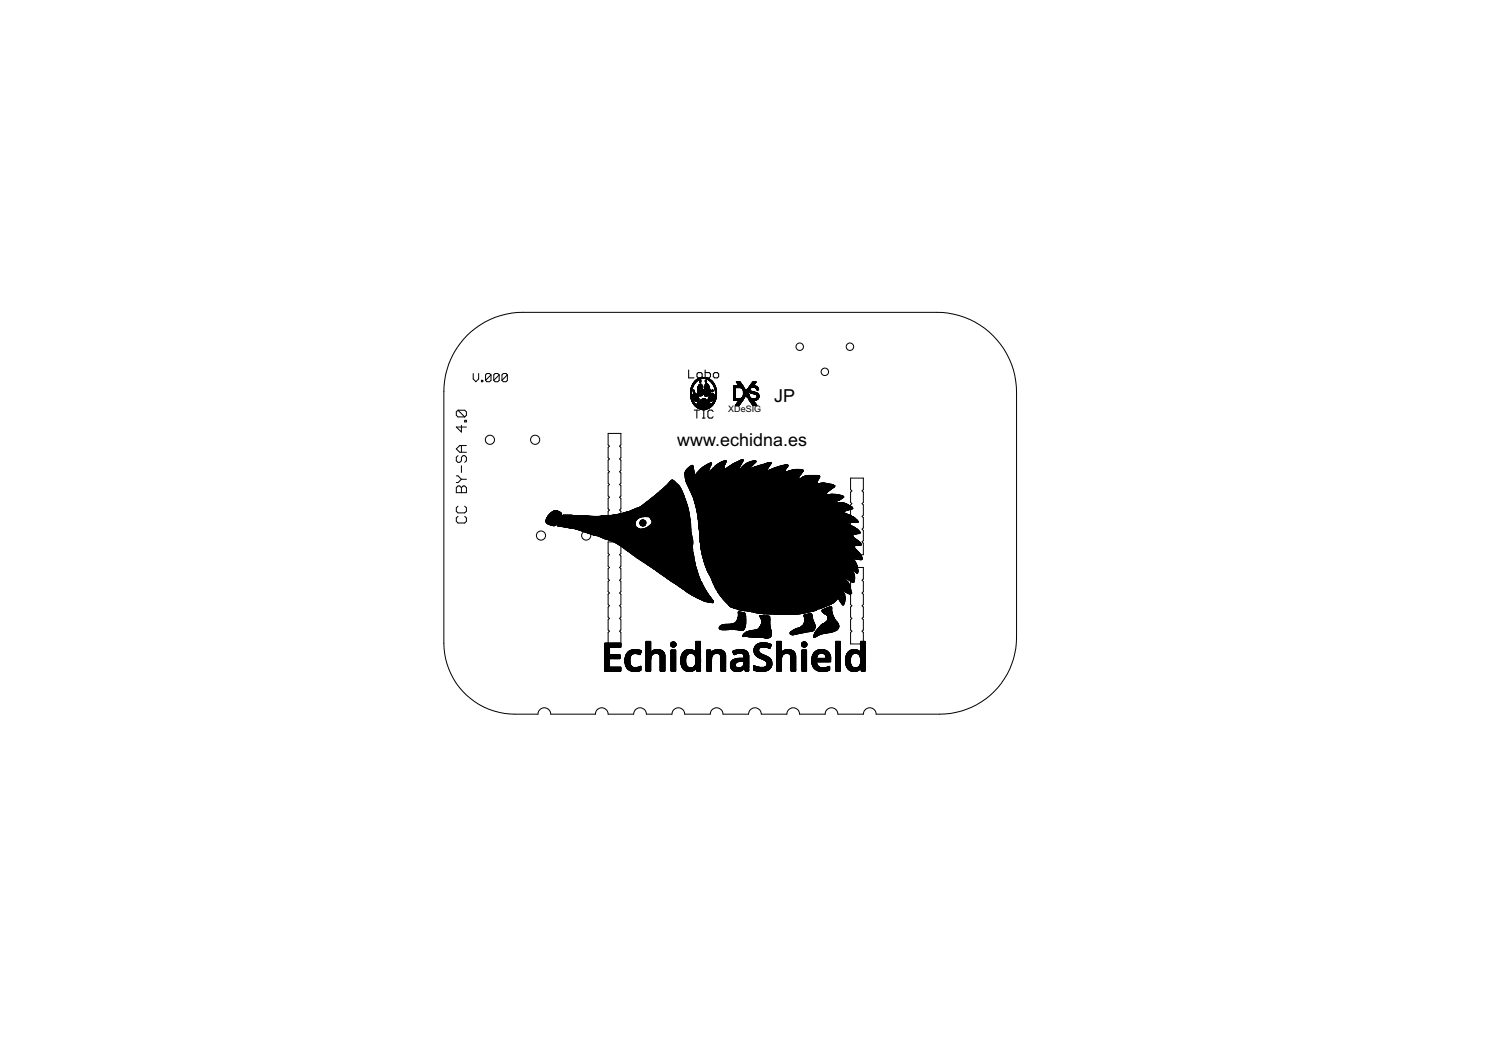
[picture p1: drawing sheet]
<svg xmlns="http://www.w3.org/2000/svg" width="297mm" height="210mm" viewBox="0 0 297 210" stroke-linecap="round" stroke-linejoin="round" font-family="sans-serif">
<defs><g id="words">
<g font-size="4">
<text x="154" y="79.9">JP</text>
<text x="134.7" y="88.8">www.echidna.es</text>
</g>
<text font-size="2" x="144.9" y="82.1">XDeSIG</text>
</g></defs>
<path d="M137 73.6v1.6h1.1M138.9 74.1h.5l.3 .3v.5l-.3 .3h-.5l-.2-.3v-.5zM140.3 73.6v1.6h.8l.3-.3v-.5l-.3-.3h-.8M141.9 74.4l.3-.3h.5l.3 .3v.5l-.3 .3h-.5l-.3-.3zM138.1 81.6h1M138.6 81.6v1.6M139.7 81.6h.6M139.7 83.2h.6M140 81.6v1.6M141.9 81.9l-.3-.3h-.5l-.3 .3v1l.3 .3h.5l.3-.3" fill="none" stroke="#000" stroke-width=".21"/>
<g fill="none" stroke="#000" stroke-width=".2">
<path d="M92.9 66.7a15.8 15.8 0 0 1 11.2-4.6h82.3a15.9 15.9 0 0 1 15.8 15.9v48.8a15.3 15.3 0 0 1-15.2 15.3h-12.7a1.27 1.27 0 0 0-1.3-1.3 1.27 1.27 0 0 0-1.2 1.3h-5.1a1.27 1.27 0 0 0-1.3-1.3 1.27 1.27 0 0 0-1.2 1.3h-5.1a1.27 1.27 0 0 0-1.3-1.3 1.27 1.27 0 0 0-1.3 1.3h-5a1.27 1.27 0 0 0-1.3-1.3 1.27 1.27 0 0 0-1.3 1.3h-5.1a1.27 1.27 0 0 0-1.2-1.3 1.27 1.27 0 0 0-1.3 1.3h-5.1a1.27 1.27 0 0 0-1.2-1.3 1.27 1.27 0 0 0-1.3 1.3h-5.1a1.27 1.27 0 0 0-1.3-1.3 1.27 1.27 0 0 0-1.2 1.3h-5.1a1.27 1.27 0 0 0-1.3-1.3 1.27 1.27 0 0 0-1.3 1.3h-8.8a1.27 1.27 0 0 0-1.3-1.3 1.27 1.27 0 0 0-1.3 1.3 26.9 26.9 0 0 1-7.7-.4 14.1 14.1 0 0 1-11-13.7v-50.1a15.8 15.8 0 0 1 4.6-11.2zM94.1 74.3v1.1l.6 .5 .5-.5v-1.1M95.8 75.7h.3v.2h-.3zM97.7 74.6v1.1l-.3 .2h-.5l-.3-.2M97.7 74.6l-.3-.3h-.5l-.3 .3v1.1M97.7 74.6l-1.1 1.1M99.3 74.6v1.1l-.3 .2h-.5l-.3-.2M99.3 74.6l-.3-.3h-.5l-.3 .3v1.1M99.3 74.6l-1.1 1.1M100.9 74.6v1.1l-.2 .2h-.6l-.2-.2M100.9 74.6l-.2-.3h-.6l-.2 .3v1.1M100.9 74.6l-1 1.1"/>
<path d="M137.4 78.8h.2M137.4 78.7h.2M137.4 78.6h.2M137.4 78.5h.2M137.4 78.4h.2M137.4 78.3h.2M137.4 78.2h.2M137.4 78.1h.2M137.4 78h.2M137.4 77.9h.2M137.4 77.8h.2M137.4 77.7h.2"/>
<path d="M137.4 79h.2M137.4 78.9h.2M137.4 77.6h.2M137.4 77.5h.2M137.5 79.2h.2M137.5 79.1h.2M137.5 77.4h.2M137.5 79.3h.3M137.5 79.3h.2M137.5 77.2h.2M137.5 79.4h.3M137.5 77.2h.3"/>
<path d="M137.5 79.5h.3M137.6 79.5h.2M137.6 79.6h.3M137.6 79.6h.2M137.6 78.2h-.2M137.6 77h.2M137.6 76.9h.3M137.6 77.9h-.2M137.6 79.7h.3M137.6 79.8h.3M137.6 77.6l-.2 .1M137.6 76.8h.3"/>
<path d="M137.7 79.8h.3M137.7 77.5h-.3M137.7 79.9h.3M137.7 77.4h-.2M137.7 76.7h.3M137.7 77.3l-.2 .1M137.7 77.3h-.2M137.8 80h.2M137.8 76.6h.2M137.8 77.2h-.3M137.8 76.5h.3M137.8 77.1h-.3"/>
<path d="M137.8 77l-.3 .1M137.8 76.4h.3M137.9 79.3h1.1M137.9 78.8h.9M137.9 78.8h.8M137.9 78.7h.8M137.9 78.6l.8 .1M137.9 78.6h.7M137.9 76.9h-.3M137.9 79.4h1.1M137.9 79.2h1.1M137.9 79.1h1.1"/>
<path d="M137.9 79h1M137.9 78.9l1 .1M137.9 78.9h1M137.9 78.5h.7M137.9 76.8l-.3 .1M137.9 76.3h.3M137.9 79.5h1.1M137.9 78.4h.6M137.9 77.8h.2M137.9 77.7h.2M137.9 78h.2M137.9 77.9h.3"/>
<path d="M137.9 77.8l.3 .1M137.9 77.6l.2 .1M138 79.5h1M138 78.3h.5M138 78.1h.1M138 77.6h.1M138 76.6l-.3 .1M138 79.6h1M138 78.3h.4M138 76.6h-.3M138.1 78.3h.3M138.1 79.7h.8"/>
<path d="M138.1 78.2h.2M138.1 76.4l-.3 .1M138.2 79.7h.7M138.2 78h-.3M138.2 76.3l-.3 .1M138.3 79.8h.6M138.3 76.2l-.4 .1M138.3 76.2h-.4M138.3 76.1l-.3 .1M138.4 79.8h.4M138.4 76.1h-.4M138.5 76l-.4 .1"/>
<path d="M138.5 79.9h.2M138.5 76h-.4M138.5 75.9l-.3 .1M138.6 75.9h-.4M138.6 75.8l-.4 .1M138.7 75.8h-.4M138.8 77.9h1M138.8 77.8h1M138.8 77.7h1M138.8 77.6h1M138.8 77.5h1M138.8 77.4h1"/>
<path d="M138.8 75.7l-.5 .1M138.8 78.1h1M138.8 78h1M138.8 77.3l1 .1M138.8 77.3h1M138.8 77.2h1M138.8 78.2h.9M138.8 77.1h1M138.8 78.3h.9M138.8 75.7h-.4M138.9 78.4h.8M138.9 77h.9"/>
<path d="M138.9 76.9h.9M138.9 78.5h.8M138.9 75.6l-.5 .1M139 80h2M139 78.6h.7M139 76.8h.8M139 79.9h1.9M139 79.6h-1M139 75.6h-.5M139 76.7h.7M139 75.3h1.9M139.1 78.7h.5"/>
<path d="M139.1 76.6h.5M139.1 79.9h1.8M139.1 75.5l-.5 .1M139.1 76.5l.5 .1M139.1 78.8h.4M139.1 76.5h.5M139.1 75.2h1.7M139.2 79.8h1.6M139.2 75.5h-.6M139.2 75.9h.2M139.2 76h.2M139.2 76.5h.3"/>
<path d="M139.2 76.1h.2M139.2 75.8h.2M139.3 75.8h.1M139.3 75.4l-.6 .1M139.3 79.7h1.2M139.3 76.4h.1M139.3 75.2h.1M139.3 75.7h.1M139.4 75.7h.1M139.4 79.7h1.1M139.4 75.2h1.2M139.4 75.4h-.6"/>
<path d="M139.4 79.6h1.1M139.4 75.9h-.2M139.5 79.5h1M139.6 75.1h.8M139.6 79.5h.8M139.7 75.3l-.8 .1M139.7 79.4h.7M139.7 79.4h.6M139.8 78.2h-1M139.8 79.4h.5M139.8 77.2l-1 .1M139.8 77.1h-1"/>
<path d="M139.8 77.8h-1M139.9 75.3h-.9M140 75.3h1M140.1 78.3h1.2M140.1 78.2h1.2M140.1 78.1h1.3M140.1 78.5h1M140.1 78h1.3M140.1 77.9h1.3M140.1 77.8h1.3M140.1 77.5h1.2M140.1 77.7h1.3"/>
<path d="M140.1 77.6h1.2M140.1 77.4h1.1M140.2 77.3h1M140.2 78.7h.7M140.2 78.7h.6M140.2 77.2h.9M140.2 78.8h.6M140.3 77.1h.8M140.3 77h.9M140.3 77h.8M140.3 76.9h.8M140.3 76.8h.8"/>
<path d="M140.3 76.8h.7M140.3 76.7l.7 .1M140.3 76.7h.7M140.3 75.3l.8 .1M140.3 76.6l.7 .1M140.3 76.6h.6M140.3 76.5l.6 .1M140.3 76.5h.6M140.3 76.5h.5M140.3 75.9h.3M140.3 75.8h.3M140.3 75.8h.2"/>
<path d="M140.3 75.7h.2M140.4 75.6v.1M140.4 75.9h.2M140.4 78.8h.2M140.4 76.4h.4M140.4 76h.2M140.4 76.1h.2M140.4 76.4h.3M140.5 75.4h.7M140.7 75.4l.5 .1M140.7 75.5h.6M140.9 75.5l.5 .1"/>
<path d="M140.9 79.5h1M140.9 79.4h1.1M140.9 79.7h.8M140.9 78.6l-.7 .1M140.9 75.6h.5M140.9 79.3h1.1M140.9 79.2h1.1M141 79.1h1.1M141 79.9h.4M141 78.6h-.9M141 75.6l.5 .1M141.1 79h1"/>
<path d="M141.1 78.9h1M141.1 75.7h.5M141.2 78.4h-1.1M141.2 77.1h-.9M141.2 75.7l.4 .1M141.2 79.9h.1M141.2 78.8h.9M141.2 75.8h.4M141.3 78.7h.8M141.3 78.3h-1.2M141.3 75.8l.4 .1M141.3 78.6l.8 .1"/>
<path d="M141.4 75.9h.4M141.4 78.6h.6M141.4 78.2h-1.3M141.4 78.5h.6M141.5 78.4h.5M141.5 76h.3M141.5 78.4h.4M141.5 79.8h-.5M141.5 76l.4 .1M141.5 78.3h.4M141.5 76.1h.4M141.6 78.3h.2"/>
<path d="M141.6 76.1h.3M141.6 76.2h.4M141.6 79.8h-.7M141.6 77.9h.2M141.6 77.8h.2M141.6 77.7h.2M141.7 77.6h.1M141.7 76.2h.3M141.7 77.9h.1M141.7 76.3h.3M141.8 79.7h-.9M141.8 76.3l.3 .1"/>
<path d="M141.8 76.4h.3M141.8 76.4l.3 .1M141.8 79.6h-.9M141.8 77.8l-.2 .1M141.8 76.5h.4M141.9 79.6h-1M141.9 76.5l.3 .1M141.9 76.6h.3M142 79.8h.3M142 76.7l.3 .1M142 76.7h.2M142 79.5h-1.1"/>
<path d="M142 76.8h.3M142 79.7h.3M142 79.3h-1.1M142 76.9h.3M142.1 79.6h.2M142.1 79.1h-1.1M142.1 77h.2M142.1 76.9h.2M142.1 79h-1M142.1 77l.3 .1M142.1 79.5h.3M142.1 77.1h.3"/>
<path d="M142.2 79.4h.2M142.2 77.2h.2M142.2 77.1h.2M142.2 80h-.3M142.2 79.3h.3M142.2 77.3h.3M142.2 77.2h.3M142.2 79.9h-.3M142.2 79.2h.3M142.2 79.1h.3M142.2 77.4h.3M142.3 79.1h.2"/>
<path d="M142.3 79h.2M142.3 77.5h.2M142.3 78.9h.2M142.3 77.6h.2M142.3 77.7h.2M142.3 78.8h.2M142.3 78.7h.2M142.3 77.9h.2M142.3 77.8h.2M142.3 79.6l-.2 .1M142.3 78.6h.2M142.3 78.5h.3"/>
<path d="M142.3 78.4h.3M142.3 78.2h.3M142.3 78.1h.3M142.3 78h.3M142.4 79.5h-.3M142.4 78.3h.2M142.4 78.2h.2M142.5 79.3l-.3 .1M142.5 79.2h-.3M142.5 79h-.2M142.5 78.8h-.2M90.8 97l.3-.3h.4l.3 .3 .3-.3h.4l.3 .3v1h-2z"/>
<path d="M90.8 94.7h.3l.7 .7M91.1 81.6l-.3 .4v.6l.3 .4h1.4M91.1 90.7l-.3 .3v.7l.3 .3h.4l.3-.3v-.7l.3-.3h.4l.3 .3v.7l-.3 .3M91.1 81.6h1.4l.3 .4v.6l-.3 .4M91.1 81.6l1.4 1.4M91.8 84.6v1.4l-1-1h2M91.8 88.6v1.4M91.8 92.7v1.3M91.8 97v1M91.8 95.4l-.7 .6h-.3M91.8 95.4h1M92.5 83.6h.3v.3h-.3z"/>
<path d="M92.8 88.6h-1.3l-.7 .7 .7 .7h1.3M121 86.2h2.5v2.3l-.2 .3 .2 .2v2.1l-.2 .2 .2 .3v2l-.2 .3 .2 .2v2l-.2 .3 .2 .2v2.1l-.2 .2 .2 .3v2l-.2 .3 .2 .2v2.1l-.2 .2 .2 .3v2.3h-2.5v-2.3l.2-.3-.2-.2v-2.1l.2-.2-.2-.3v-2l.2-.3-.2-.2v-2.1l.2-.2-.2-.3v-2l.2-.2-.2-.3v-2l.2-.3-.2-.2v-2.1l.2-.2-.2-.3zM137.8 80l.3 .1M137.8 80.1h.3M137.8 80.2h.4M137.9 80.2h.3M137.9 80.3h.3M137.9 80.3h.4M138 80.4h.3M138 80.5h.4M138.1 80.5h.4M138.1 80.6h.4"/>
<path d="M138.2 80.6h.4M138.2 80.7h.4M138.3 80.8h3.3M138.4 80.9h3.1M138.5 80.9h3M138.5 81h2.9M138.6 81h2.8M138.6 81.1h2.7M138.7 80.5h2.6M138.7 80.4h2.6M138.7 80.7h3M138.7 80.6h3.1"/>
<path d="M138.7 80.6h2.6M138.7 80.3h2.6M138.7 81.1h1M138.7 80.3h2.5M138.7 80.2h2.5M138.8 80.2h2.4M138.8 81.2h.8M138.8 80.1h2.3M138.9 80.1h2.1M138.9 81.2h.8M139 81.3h2M139.1 81.3h1.7"/>
<path d="M139.3 81.4h1.4M139.4 81.4h1.1M139.5 81.4h.1M139.6 81.4h.7M139.9 81.1h1.3M140.2 81.2h.9M140.5 81.4h.1M141 81.2h-.8M141.5 80.5h.3M141.8 80.6h-.4M141.8 80.1h.3M141.8 80.1h.4"/>
<path d="M141.9 80.5h-.4M141.9 80.4h-.3M142 80.4h-.4M142 80.3h-.4M142 80.3h-.3M142 80.2h-.3M142.1 80.2h-.3M142.1 80.1h-.3M169.2 95.1h2.6v2.3l-.3 .3 .3 .2v2l-.3 .3 .3 .3v2l-.3 .2 .3 .3v2l-.3 .3 .3 .2v2.1l-.3 .2 .3 .3v2.3h-2.6v-2.3l.3-.3-.3-.2v-2.1l.3-.2-.3-.3v-2l.3-.3-.3-.2v-2l.3-.3-.3-.3v-2l.3-.2-.3-.3zM91.1 102.7l-.3 .4v.6l.3 .4h1.4l.3-.4v-.6l-.3-.4M91.1 100.7l-.3 .3v.7l.3 .3h1.4l.3-.3v-.7l-.3-.3M121 107.8h2.5v2.3l-.2 .3 .2 .2v2l-.2 .3 .2 .3v2l-.2 .2 .2 .3v2l-.2 .3 .2 .2v2.1l-.2 .2 .2 .3v2l-.2 .2 .2 .3v2l-.2 .3 .2 .2v2.3h-2.5v-2.3l.2-.2-.2-.3v-2l.2-.3-.2-.2v-2l.2-.3-.2-.2v-2.1l.2-.2-.2-.3v-2l.2-.3-.2-.2v-2l.2-.3-.2-.3v-2l.2-.2-.2-.3z"/>
<path d="M169.2 112.9h2.6v2.3l-.3 .2 .3 .3v2l-.3 .3 .3 .2v2.1l-.3 .2 .3 .3v2l-.3 .2 .3 .3v2l-.3 .3 .3 .2v2.3h-2.6v-2.3l.3-.2-.3-.3v-2l.3-.3-.3-.2v-2l.3-.3-.3-.2v-2.1l.3-.2-.3-.3v-2l.3-.3-.3-.2z"/>
<circle cx="159.1" cy="69" r=".74"/>
<circle cx="164.1" cy="74" r=".74"/>
<circle cx="169.1" cy="69" r=".74"/>
<circle cx="97.5" cy="87.5" r=".91"/>
<circle cx="106.5" cy="87.5" r=".91"/>
<circle cx="107.6" cy="106.6" r=".91"/>
<circle cx="116.6" cy="106.6" r=".91"/>
</g>
<g fill="#000" stroke="#000" stroke-width=".2">
<path d="M145.9 79.3h.4zM145.9 79.2l.4 .1zM145.9 79.2h.4zM145.9 79.1l.4 .1zM145.9 79.1h.4zM145.9 79l.4 .1zM145.9 79h.4zM145.9 78.9l.4 .1zM145.9 78.9h.4zM145.9 78.8l.4 .1zM145.9 78.8h.4zM145.9 78.7l.4 .1z"/>
<path d="M145.9 78.7h.4zM145.9 78.6l.4 .1zM145.9 78.6h.4zM145.9 78.5l.4 .1zM145.9 78.5h.4zM145.9 78.4l.4 .1zM145.9 78.4h.4zM145.9 78.3l.4 .1zM145.9 78.3h.4zM145.9 78.2l.4 .1zM145.9 78.2h.4zM145.9 78.1l.4 .1z"/>
<path d="M145.9 78.1h.4zM145.9 78l.4 .1zM145.9 78h.4zM145.9 77.9l.4 .1zM145.9 77.9h.4zM145.9 77.8l.4 .1zM145.9 77.8h.4zM145.9 77.7l.4 .1zM145.9 77.7h.4zM145.9 77.6l.4 .1zM145.9 77.6h.4zM145.9 77.5l.4 .1z"/>
<path d="M145.9 77.5h.4zM145.9 77.4l.4 .1zM145.9 77.4h.4zM145.9 77.3l.4 .1zM145.9 77.3h.4zM145.9 77.2l.4 .1zM145.9 77.2h.4zM145.9 77.1l.4 .1zM145.9 79.6l1.2 .1zM145.9 76.8h1.3zM146.5 76h.7zM146.5 75.9l.7 .1z"/>
<path d="M146.5 76h.8zM146.6 76l.7 .1zM146.6 76.1h.7zM145.9 79.6l1.4 .1zM146.6 76.2h.8zM146.6 76.1l.8 .1zM146.7 76.2h.7zM145.9 76.8h1.5zM146.7 76.2l.7 .1zM145.9 79.6h1.6zM146.7 76.3h.8zM146.8 76.3l.7 .1z"/>
<path d="M146.8 80h.7zM145.9 76.8l1.6 .1zM146.8 79.9l.7 .1zM146.8 76.4l.7 .1zM146.8 79.9h.8zM145.9 79.5l1.7 .1zM146.8 76.4l.8 .1zM146.8 76.4h.8zM146.9 79.9h.7zM145.9 76.8l1.7 .1zM146.9 76.5h.7zM146.9 79.8l.7 .1z"/>
<path d="M146.9 79.8h.7zM145.9 76.9h1.7zM146.9 76.5l.7 .1zM146.9 79.8h.8zM146.9 76.6h.8zM147 79.8h.7zM147 79.7l.7 .1zM145.9 79.5h1.8zM147 76.6h.7zM147.3 79.7h.4zM145.9 76.9h1.8zM147 76.6l.7 .1z"/>
<path d="M147.4 79.7h.3zM147.5 79.7h.2zM147.3 76.7h.4zM147 76.7h.7zM145.9 79.5h1.9zM145.9 79.4l1.9 .1zM145.9 76.9l1.9 .1zM147.6 79.6l.2 .1zM147.6 76.7l.2 .1zM147.5 76.7l.3 .1zM147.7 79.6l.1 .1zM145.9 77h1.9z"/>
<path d="M147.6 76.8h.2zM145.9 79.4h1.9zM145.9 79.4h2zM145.9 77h2zM145.9 79.3l2 .1zM145.9 79.3h2zM145.9 77.1h2zM145.9 77l2 .1zM147.2 79.3h.8zM145.9 77.1h2.1zM147.4 79.2l.6 .1zM147.3 77.1l.7 .1z"/>
<path d="M147.5 77.2h.5zM147.4 77.1l.6 .1zM147.5 79.2h.5zM147.6 79.2h.5zM147.6 79.1l.5 .1zM147.5 77.2h.6zM147.5 77.2l.6 .1zM147.6 79.1h.5zM147.6 77.3h.5zM147.6 77.2l.5 .1zM147.7 79.1h.4zM147.7 79l.4 .1z"/>
<path d="M147.7 77.3l.4 .1zM147.7 77.3h.4zM147.7 79h.4zM147.7 77.4h.4zM147.7 79h.5zM147.7 77.4h.5zM147.7 77.3l.5 .1zM147.8 78.9l.4 .1zM147.8 78.9h.4zM147.8 77.5h.4zM147.8 77.4l.4 .1zM147.8 78.8l.4 .1z"/>
<path d="M147.8 78.8h.4zM147.8 77.5l.4 .1zM147.9 78.7l.4 .1zM147.9 77.6l.4 .1zM147.8 78.8h.5zM147.8 78.7l.5 .1zM147.9 78.6l.4 .1zM147.9 77.7l.4 .1zM147.8 77.6l.5 .1zM147.8 77.6h.5zM147.9 78.7h.4zM147.9 77.7h.4z"/>
<path d="M147.9 78.6h.4zM147.9 78.5l.4 .1zM147.9 78.5h.4zM147.9 78.4l.4 .1zM147.9 77.9l.4 .1zM147.9 77.9h.4zM147.9 77.8l.4 .1zM147.9 77.8h.4zM147.9 78.4h.4zM147.9 78.3l.4 .1zM147.9 78.3h.4zM147.9 78.2l.4 .1z"/>
<path d="M147.9 78.2h.4zM147.9 78.1l.4 .1zM147.9 78.1h.4zM147.9 78l.4 .1zM147.9 78h.4zM148.5 78.8h.1zM148.5 78.7l.1 .1zM148.4 78.7h.2zM148.5 78.8h.2zM148.5 78.7l.2 .1zM148.4 78.7h.3zM148.4 78.6l.3 .1z"/>
<path d="M148.6 77.6h.1zM148.6 77.5l.1 .1zM148.5 77.7h.3zM148.5 77.6l.3 .1zM148.5 77.6h.3zM148.5 77.7l.3 .1zM148.4 78.6l.4 .1zM148.4 77.9h.4zM148.4 77.8l.4 .1zM148.4 77.8h.4zM148.4 77.7l.4 .1zM148.4 78.2h.4z"/>
<path d="M148.4 78.2l.4 .1zM148.4 78.1l.4 .1zM148.4 78.3h.5zM148.4 78.2l.5 .1zM148.4 78.1h.5zM148.4 77.9l.5 .1zM148.4 77.9h.5zM148.4 78l.5 .1zM148.4 78h.5zM148.4 78.4h.5zM148.4 78.3l.5 .1zM148.4 78.4h.6z"/>
<path d="M148.4 78.4l.6 .1zM148.4 78.5h.6zM148.4 78.5l.7 .1zM148.4 78.5h.7zM148.7 78.8h.4zM148.7 78.7l.4 .1zM148.9 78.7h.2zM148.7 78.9h.4zM148.7 78.8l.4 .1zM148.4 78.6h.7zM148.8 78.9l.3 .1zM148.7 78.9l.5 .1z"/>
<path d="M148.7 78.9h.5zM148.8 79h.4zM148.8 77.5l.4 .1zM148.8 77.5h.4zM148.8 77.4l.4 .1zM148.8 77.4h.4zM148.8 79l.4 .1zM149.1 79.6l.1 .1zM148.8 79.1h.4zM148.8 77.6h.4zM148.8 77.3l.4 .1zM148.8 77.6l.4 .1z"/>
<path d="M148.9 77.3h.3zM148.8 79.1l.5 .1zM149.1 79.7h.2zM148.9 77.7h.4zM148.9 77.3h.4zM148.9 77.2l.4 .1zM148.9 77.2h.4zM148.9 77.7l.4 .1zM148.8 79.2h.6zM148.9 77.7l.5 .1zM148.9 77.2h.5zM148.9 79.2h.5z"/>
<path d="M149.2 76.7h.2zM148.9 77.8h.5zM148.9 77.1l.5 .1zM149.1 79.7h.3zM148.9 79.2l.5 .1zM149.2 76.7h.3zM148.9 79.2l.6 .1zM148.9 77.8l.6 .1zM148.9 77.1h.6zM149.2 79.7l.3 .1zM148.9 79.3h.6zM149 77.1h.6z"/>
<path d="M148.9 77.9h.7zM149.3 76.6l.3 .1zM148.9 79.3h.7zM148.9 77.9h.8zM149.2 79.8h.6zM148.9 79.3l.9 .1zM149 77l.8 .1zM149 77.9h.8zM149 77.9l.9 .1zM149.2 79.8h.8zM149 78h1zM149.3 76.6h.7z"/>
<path d="M149.2 79.9h.8zM149.2 79.8l.8 .1zM149.3 79.9h.7zM149.9 79.7h.1zM149.7 76.7l.3 .1zM149.4 76.5l.6 .1zM149.3 79.9h.8zM149.4 76.5h.7zM149.3 79.9l.8 .1zM149 78h1.1zM149.4 80h.7zM149.4 76.4l.7 .1z"/>
<path d="M149.5 76.4l.6 .1zM149.5 76.4h.7zM149.5 76.3l.7 .1zM149.1 78h1.1zM149.5 76.7l.7 .1zM149.5 76.3h.7zM149.6 79.7h.6zM149.6 76.3h.6zM149.6 76.2l.6 .1zM149.6 76.2l.7 .1zM149.1 78l1.2 .1zM149.4 76.8h.9z"/>
<path d="M149.6 76.2h.7zM149.5 79.6l.8 .1zM149.6 76.1l.7 .1zM149.4 76.8h1zM149.7 76.1h.7zM149.4 79.6l1 .1zM149.3 76.8l1.1 .1zM149.7 76l.7 .1zM149.2 78.1h1.2zM149.8 76h.6zM149.8 76h.7zM149.8 75.9l.7 .1z"/>
<path d="M149.2 76.8l1.3 .1zM149.3 79.6h1.2zM149.2 78.1h1.3zM149.2 76.9h1.3zM149.3 79.5l1.2 .1zM149.2 78.1l1.4 .1zM149.2 79.5l1.4 .1zM149.1 76.9h1.5zM149.1 76.9l1.5 .1zM149.2 79.5h1.4zM149.3 78.1l1.3 .1zM149.4 78.2h1.2z"/>
<path d="M149.1 77h1.6zM149.1 79.5h1.6zM149.5 78.2l1.2 .1zM149 77h1.7zM149.1 79.4l1.6 .1zM150.1 77.1h.6zM149.9 77l.8 .1zM149 79.4h1.8zM149.6 78.3h1.2zM150.2 77.1h.6zM149.7 78.3h1.1zM150.6 77.6h.2z"/>
<path d="M150.3 77.1l.5 .1zM149.8 78.3h1zM150.3 77.2h.5zM150.1 79.3l.7 .1zM150.2 79.3h.6zM150.4 77.2l.4 .1zM150 78.4h.9zM149.9 78.3l1 .1zM150.4 77.2h.5zM150.3 79.3h.6zM150.1 78.4h.8zM150.5 77.3h.4z"/>
<path d="M150.5 77.2l.4 .1zM150.3 79.2l.6 .1zM150.4 79.2l.5 .1zM150.2 78.4h.7zM150.5 77.4h.4zM150.5 77.3l.4 .1zM150.5 79.2h.4zM150.3 78.5h.6zM150.3 78.4l.6 .1zM150.6 77.5l.3 .1zM150.5 77.5l.4 .1zM150.5 77.5h.4z"/>
<path d="M150.5 77.4l.4 .1zM150.5 79.1l.4 .1zM150.4 78.5h.5zM150.5 79.1l.5 .1zM150.5 78.6h.5zM150.5 78.5l.5 .1zM150.4 78.5h.6zM150.6 79.1h.4zM150.6 79l.4 .1zM150.6 78.9l.4 .1zM150.6 79h.4zM150.6 78.7h.4z"/>
<path d="M150.6 78.6l.4 .1zM150.6 78.9h.4zM150.6 78.8l.4 .1zM150.6 78.8h.4zM150.6 78.7l.4 .1zM133.6 95.5h.2zM133.6 95.5l.3 .1zM133.5 95.6l.4 .1zM133.6 95.6h.3zM133.6 95.6h.4zM133.5 95.7h.5zM133.5 95.6l.6 .1z"/>
<path d="M133.5 95.7h.6zM133.4 95.7l.7 .1zM133.4 95.8h.8zM133.3 95.8h.9zM133.4 95.7l.8 .1zM133.3 95.8l.9 .1zM133.3 95.9h1zM133.2 95.9l1.1 .1zM133.2 96h1.2zM133.1 96l1.3 .1zM133.2 96.1h1.3zM133.1 96.1h1.4z"/>
<path d="M133.1 96.2h1.5zM133.1 96.1l1.5 .1zM133 96.1l1.6 .1zM133 96.2l1.6 .1zM133 96.2h1.6zM132.9 96.2l1.8 .1zM133 96.3h1.7zM132.9 96.3l1.8 .1zM132.9 96.3l1.9 .1zM132.8 96.4l2 .1zM132.8 96.4h2zM132.8 96.5h2.1z"/>
<path d="M132.7 96.5h2.2zM132.7 96.5l2.3 .1zM132.7 96.6h2.3zM132.6 96.6h2.4zM132.6 96.6l2.5 .1zM132.5 96.6l2.6 .1zM132.6 96.7h2.5zM132.5 96.7l2.6 .1zM132.4 96.8h2.7zM132.4 96.8h2.8zM132.4 96.8l2.8 .1zM132.3 96.9h2.9z"/>
<path d="M132.3 96.9h3zM132.2 96.9l3.1 .1zM132.2 97h3.1zM132 97.1l3.3 .1zM132.2 97.1h3.1zM132.1 97h3.2zM132.1 97l3.3 .1zM132 97.2h3.4zM132.1 97.1l3.3 .1zM132.1 97.1h3.3zM131.9 97.3h3.5zM131.9 97.2l3.5 .1z"/>
<path d="M131.8 97.3h3.7zM131.7 97.4h3.8zM131.8 97.3l3.7 .1zM131.6 97.5h3.9zM131.8 97.4h3.7zM131.7 97.5h3.9zM131.7 97.4l3.9 .1zM131.6 97.5h4zM131.4 97.6l4.2 .1zM131.5 97.6h4.1zM131.5 97.5l4.1 .1zM131.6 97.5l4 .1z"/>
<path d="M131.4 97.7h4.2zM131.3 97.7h4.4zM131.2 97.8l4.5 .1zM131.2 97.8h4.5zM131.3 97.7l4.4 .1zM131.2 97.9h4.5zM131.1 97.9h4.7zM131 98h4.8zM131.1 97.9l4.7 .1zM131 98l4.8 .1zM131.1 98h4.7zM130.8 98.2l5 .1z"/>
<path d="M130.8 98.1l5 .1zM131 98.1h4.8zM130.9 98.1h4.9zM130.9 98.1l4.9 .1zM130.9 98l4.9 .1zM130.7 98.3h5.2zM130.8 98.2h5.1zM130.6 98.4h5.3zM130.8 98.2l5.1 .1zM130.6 98.4h5.4zM130.5 98.4h5.5zM130.7 98.3l5.3 .1z"/>
<path d="M130.5 98.4l5.5 .1zM130.4 98.6h5.6zM130.5 98.5l5.5 .1zM130.4 98.5h5.6zM130.5 98.5h5.5zM130.2 98.7l5.8 .1zM130.2 98.7h5.8zM130.3 98.6l5.7 .1zM130.4 98.5l5.6 .1zM130.2 98.7h5.9zM130.3 98.6h5.8zM129.9 98.9h6.2z"/>
<path d="M130 98.8h6.1zM130.1 98.8h6zM130.3 98.6l5.8 .1zM130.2 98.7l5.9 .1zM129.8 99h6.3zM130 98.9l6.1 .1zM130 98.8l6.1 .1zM129.9 98.9l6.3 .1zM129.8 99l6.4 .1zM129.6 99.2h6.6zM129.7 99.1h6.5zM129.7 99.1l6.5 .1z"/>
<path d="M129.8 99.1h6.4zM129.3 99.3l6.9 .1zM129.6 99.2l6.6 .1zM129.5 99.2h6.7zM129.6 99.1l6.6 .1zM129.5 99.3h6.8zM129.4 99.3h6.9zM129.3 99.4l7 .1zM129.3 99.4h7zM129.4 99.3l6.9 .1zM129.2 99.5h7.1zM129.3 99.5h7z"/>
<path d="M129.2 99.4l7.2 .1zM129.3 99.4h7.1zM129.2 99.5l7.2 .1zM129.1 99.6h7.3zM129.1 99.5l7.3 .1zM128.8 99.8h7.6zM129 99.7l7.4 .1zM128.9 99.7h7.5zM129 99.7h7.4zM129.1 99.6l7.3 .1zM129 99.6h7.4zM128.8 99.8l7.6 .1z"/>
<path d="M128.6 99.9l7.9 .1zM128.9 99.8h7.6zM128.9 99.7h7.6zM128.6 99.9h7.9zM128.7 99.9h7.8zM128.7 99.8l7.8 .1zM128.5 100h8zM137.6 92.6l.2 .1zM137.6 92.7h.2zM137.4 92.8h.4zM137.3 92.8l.6 .1zM137.4 92.8h.5z"/>
<path d="M137.5 92.7l.4 .1zM137.4 92.7h.5zM137.2 92.9h.7zM137.1 93h.8zM137.3 92.8h.6zM137.2 92.9l.7 .1zM137.2 92.8l.7 .1zM136.7 93.3l1.2 .1zM136.8 93.3h1.1zM136.8 93.2l1.1 .1zM136.8 93.2h1.1zM136.9 93.2h1z"/>
<path d="M137 93.1l.9 .1zM136.9 93.1h1zM137 93.1h.9zM137 93l.9 .1zM137.1 93l.8 .1zM137 93h.9zM137.1 92.9l.8 .1zM137.1 92.9h.8zM136.6 93.5h1.4zM136.6 93.4l1.4 .1zM136.7 93.4l1.3 .1zM136.7 93.4h1.3z"/>
<path d="M136.7 93.3l1.3 .1zM136.7 93.3h1.3zM136.5 93.6h1.5zM136.6 93.5l1.4 .1zM136.4 93.7l1.6 .1zM136.4 93.7h1.6zM136.5 93.5l1.5 .1zM136.3 93.9l1.7 .1zM136.4 93.8l1.6 .1zM136.4 93.8h1.6zM136.5 93.7h1.5zM136.5 93.6l1.5 .1z"/>
<path d="M136.3 94.1h1.8zM136.3 94l1.8 .1zM136.3 94h1.8zM136.3 93.9l1.8 .1zM136.3 93.9h1.8zM136.4 93.9h1.7zM136.4 93.8l1.7 .1zM136.3 94.2l1.8 .1zM136.3 94.2h1.8zM136.3 94.1l1.8 .1zM136.3 94.4h1.9zM136.3 94.3l1.9 .1z"/>
<path d="M136.3 94.3h1.9zM136.3 94.2l1.9 .1zM136.3 94.2h1.9zM136.3 94.4l2.1 .1zM139 93.7h2zM139.1 93.6h1.9zM139.2 93.6h1.8zM139.2 93.5l1.8 .1zM139.1 93.7l1.9 .1zM139.1 93.7h1.9zM139.1 93.6l1.9 .1zM139.2 93.5h1.8z"/>
<path d="M139.3 93.5h1.7zM139.3 93.4l1.7 .1zM139.3 93.4h1.7zM139 93.8h2.1zM139.4 93.3l1.7 .1zM139.4 93.3h1.7zM139.5 93.2l1.6 .1zM139.6 93.2h1.5zM139.5 93.3h1.6zM139.7 93.1l1.4 .1zM139.6 93.1h1.5zM139.7 93.1h1.4z"/>
<path d="M139 93.8l2.2 .1zM139.8 93h1.4zM138.9 93.8l2.3 .1zM139.7 93l1.5 .1zM139.8 93l1.4 .1zM139.9 92.9l1.3 .1zM139.9 92.9h1.3zM140.1 92.8l1.1 .1zM140 92.9h1.2zM140 92.8l1.2 .1zM140.1 92.8h1.2zM140.2 92.8h1.1z"/>
<path d="M140.3 92.7h1zM140.2 92.7l1.1 .1zM140.4 92.6l.9 .1zM140.4 92.6h1zM140.4 92.6l1 .1zM140.5 92.6h.9zM140.5 92.5l.9 .1zM140.6 92.5h.8zM140.6 92.5l.8 .1zM140.9 92.4h.6zM140.7 92.4l.8 .1zM141.1 92.2l.4 .1z"/>
<path d="M140.8 92.4h.7zM140.8 92.3l.7 .1zM141 92.3l.5 .1zM140.9 92.3h.6zM141.3 92.2h.2zM141.3 92.1l.2 .1zM141 92.3h.5zM141.2 92.2h.3zM141.4 92.1h.1zM141.2 92.2h.4zM143 92.2h.2zM141.9 93.1h2.1z"/>
<path d="M142 93l2 .1zM142 93h2zM142.1 92.9l1.9 .1zM142.2 92.9h1.8zM142 93.1h2zM142.2 92.8l1.8 .1zM142.2 92.8h1.8zM141.9 93.1l2.2 .1zM142.2 92.8l1.9 .1zM142.3 92.8h1.8zM142.3 92.7l1.8 .1zM142.3 92.7h1.8z"/>
<path d="M142.4 92.6l1.7 .1zM141.9 93.2h2.2zM142.4 92.7h1.7zM142.5 92.6h1.6zM141.8 93.2h2.3zM142.4 92.6h1.7zM142.5 92.6l1.6 .1zM142.5 92.5l1.6 .1zM142.6 92.5h1.5zM141.8 93.2h2.4zM142.6 92.5l1.6 .1zM142.6 92.5h1.6z"/>
<path d="M142.8 92.4l1.4 .1zM142.7 92.4l1.5 .1zM142.8 92.4h1.4zM141.8 93.2l2.4 .1zM143 92.2h1.2zM142.9 92.3l1.4 .1zM142.9 92.3h1.4zM143 92.2l1.3 .1zM143 92.2h1.3zM143.2 92.2h1.1zM143.2 92.1l1.1 .1zM143.2 92.1h1.1z"/>
<path d="M143.1 92.1l1.3 .1zM143.4 92l1 .1zM143.3 92l1.1 .1zM143.4 91.9l1 .1zM143.4 92h1zM143.5 91.9h.9zM144.3 91.7h.1zM143.5 91.9l.9 .1zM143.6 91.9h.8zM144.2 91.7h.2zM143.7 91.8l.8 .1zM143.8 91.8h.7z"/>
<path d="M144 91.7l.5 .1zM144.1 91.7h.4zM143.6 91.9h.9zM143.9 91.8h.6zM141.7 93.3h5.3zM141.8 93.3h5.2zM144.5 93.2l2.5 .1zM144.5 93.2h2.5zM144.6 93.2h2.4zM144.6 93.1l2.4 .1zM144.6 93.1h2.4zM144.7 93.1h2.3z"/>
<path d="M144.7 93l2.3 .1zM144.8 93l2.2 .1zM144.8 93h2.2zM146.3 80.6l.7 .1zM141.7 93.3l5.3 .1zM146.3 80.7h.7zM146.3 80.6l.8 .1zM144.8 93h2.3zM146.3 80.6h.8zM146.4 80.6h.7zM141.7 93.3l5.4 .1zM144.9 92.9l2.2 .1z"/>
<path d="M144.9 92.9h2.2zM146.4 80.5l.7 .1zM145 92.9h2.1zM145 92.8l2.1 .1zM145.1 92.8h2zM146.4 80.5h.8zM146.5 80.4l.7 .1zM145.1 92.8l2.1 .1zM145.2 92.8h2zM145.2 92.7h2zM146.5 80.4h.7zM145.1 92.8h2.1z"/>
<path d="M145.2 92.7l2 .1zM146.5 80.3l.8 .1zM145.3 92.6l2 .1zM145.4 92.6h1.9zM146.6 80.3h.7zM145.4 92.6l1.9 .1zM145.5 92.6h1.8zM146.5 80.3h.8zM145.6 92.5h1.7zM145.5 92.5l1.8 .1zM146.6 80.2l.7 .1zM146.6 80.2h.8z"/>
<path d="M146.7 80.2h.7zM145.6 92.4l1.8 .1zM145.7 92.4l1.7 .1zM145.6 92.4h1.8zM145.7 92.4h1.7zM146.7 80.1l.7 .1zM146.7 80.1h.7zM145.8 92.3l1.6 .1zM146.7 80.1h.8zM145.9 92.3h1.6zM146.7 80l.8 .1zM146.8 80l.7 .1z"/>
<path d="M145.9 92.3l1.6 .1zM146 92.2l1.5 .1zM146 92.2h1.5zM146.1 92.1l1.4 .1zM146.1 92.2h1.5zM146.2 92.1h1.4zM146.3 92.1h1.3zM146.5 92l1.1 .1zM146.3 92.1l1.3 .1zM146.4 92h1.2zM146.4 92l1.2 .1zM146.5 91.9l1.1 .1z"/>
<path d="M146.6 91.9h1.1zM146.6 91.9l1.1 .1zM146.7 91.9h1zM146.8 91.8l.9 .1zM146.9 91.8h.8zM146.9 91.8h.9zM147 91.7l.8 .1zM147.6 91.5h.2zM147.2 91.7h.6zM147.1 91.7h.7zM147.7 91.4l.1 .1zM147 91.8h.8z"/>
<path d="M147.5 91.5h.3zM147.4 91.5l.4 .1zM147.2 91.6l.6 .1zM147.3 91.6h.5zM147.3 91.6l.6 .1zM147.4 91.5l.5 .1zM147.6 93l1.7 .1zM147.4 93.2h1.9zM147.5 93.1h1.8zM147.5 93l1.8 .1zM147.6 93h1.7zM147.6 92.9l1.7 .1z"/>
<path d="M147.5 93.1l1.9 .1zM147.7 92.9h1.7zM147.4 93.2h2zM147.7 92.9l1.7 .1zM147.8 92.8h1.6zM147.7 92.8l1.7 .1zM147.4 93.2l2.1 .1zM147.7 92.8l1.8 .1zM147.8 92.8h1.7zM147.8 92.7h1.7zM147.9 92.7l1.7 .1zM148 92.6l1.6 .1z"/>
<path d="M147.9 92.7h1.7zM147.4 93.2h2.2zM148 92.6h1.6zM148 92.6h1.7zM148.1 92.5h1.6zM148.1 92.5l1.6 .1zM148 92.5l1.7 .1zM148.1 92.5h1.7zM148.1 92.4l1.7 .1zM148.3 92.4h1.5zM148.2 92.4l1.6 .1zM148.3 92.4h1.6z"/>
<path d="M148.4 92.3l1.5 .1zM148.4 92.3h1.5zM148.5 92.2l1.5 .1zM148.4 92.3h1.6zM149.7 91.7l.3 .1zM148.5 92.2h1.5zM148.6 92.2h1.5zM148.7 92.1l1.4 .1zM149.9 91.7h.2zM149.3 80l.8 .1zM148.7 92.1h1.4zM149.4 80.1h.8z"/>
<path d="M149.4 80l.8 .1zM148.7 92.1l1.5 .1zM148.8 92.1h1.4zM149.5 80.1l.7 .1zM149.4 80.1l.8 .1zM148.9 92h1.3zM150 91.7h.2zM149.5 80.2h.7zM148.9 92l1.3 .1zM149 92l1.2 .1zM149.5 80.2h.8zM149.5 80.2l.8 .1z"/>
<path d="M149 91.9l1.3 .1zM149.5 80.3h.8zM150.2 92.9h.1zM149.1 91.9l1.2 .1zM149.3 91.9h1zM149.5 91.8h.8zM150 91.7l.3 .1zM149.6 80.3h.7zM149.2 91.9h1.1zM149.6 80.3l.8 .1zM149.6 80.4h.8zM149.6 91.8h.8z"/>
<path d="M149.6 80.4l.8 .1zM149.5 91.8l.9 .1zM149.6 80.4l.9 .1zM149.7 80.5h.8zM149.7 80.5l.8 .1zM149.8 80.6h.7zM149.8 80.6h.8zM149.8 80.6l.8 .1zM149.8 80.7h.8zM141.6 93.4l11 .1zM141.5 93.5h11.1zM141.6 93.4h11.1z"/>
<path d="M147.3 93.3h5.4zM147.4 93.3h5.3zM149.6 93.2h3.1zM141.5 93.5l11.2 .1zM141.5 93.5h11.2zM147.2 93.3l5.5 .1zM147.3 93.3l5.4 .1zM141.5 93.6h11.2zM149.6 93.2l3.1 .1zM149.7 93.2h3zM149.8 93.1h3zM141.4 93.6h11.4z"/>
<path d="M149.8 93.1l3 .1zM149.8 93l3 .1zM149.9 93h2.9zM149.9 93l2.9 .1zM150.1 92.9l2.7 .1zM150 93h2.9zM150.2 92.9h2.7zM141.4 93.6h11.5zM150.2 92.9l2.7 .1zM150.4 92.9h2.5zM150.3 92.8l2.7 .1zM150.5 92.8h2.5z"/>
<path d="M150.5 92.8l2.5 .1zM150.6 92.8h2.4zM150.7 92.8h2.3zM150.8 92.7h2.2zM150.8 92.7l2.3 .1zM151 92.6l2.1 .1zM150.9 92.7h2.2zM151.2 92.6h1.9zM151.1 92.6h2zM151.2 92.6l1.9 .1zM151.3 92.5l1.8 .1zM151.4 92.5h1.8z"/>
<path d="M151.5 92.5l1.7 .1zM151.6 92.5h1.6zM151.9 92.4l1.3 .1zM151.7 92.4l1.5 .1zM151.8 92.4h1.4zM151.9 92.4h1.3zM152.7 92.1l.5 .1zM152.1 92.3l1.2 .1zM152.3 92.3h1zM152.2 92.3l1.1 .1zM152.2 92.3h1.1zM152.4 92.2h1z"/>
<path d="M152.9 92.1h.5zM152.5 92.2h.9zM152.6 92.1l.8 .1zM152.7 92.1h.7zM152.3 92.2l1.1 .1zM153.3 92.1l.1 .1zM141.4 93.6l14.7 .1zM152.8 93.6h3.3zM141.3 93.7h14.9zM141.3 93.8h14.9zM141.3 93.7l14.9 .1zM141.4 93.7h14.8z"/>
<path d="M152.9 93.6h3.3zM153 93.6h3.2zM153.1 93.5l3.1 .1zM153.2 93.5h3zM153.5 93.4h2.7zM141.2 93.8h15zM153.3 93.5h2.9zM153.4 93.4l2.8 .1zM153.3 93.4l2.9 .1zM141.2 93.8l15.1 .1zM153.6 93.3l2.7 .1zM153.5 93.3h2.8z"/>
<path d="M138.9 93.9h17.4zM153.4 93.3l2.9 .1zM153.8 93.3h2.5zM153.6 93.3h2.7zM153.8 93.2h2.6zM153.9 93.2h2.5zM153.9 93.2l2.5 .1zM154 93.1h2.4zM154.1 93.1h2.4zM154.1 93.1l2.4 .1zM154.3 93l2.2 .1zM154.4 93l2.1 .1z"/>
<path d="M154.3 93h2.2zM154.4 93h2.1zM154.6 92.9l2 .1zM154.7 92.9h1.9zM154.7 92.9l1.9 .1zM154.9 92.9h1.7zM155 92.8h1.7zM154.9 92.8l1.8 .1zM156.4 92.5h.3zM155.1 92.8l1.6 .1zM155.1 92.8h1.6zM155.4 92.7h1.3z"/>
<path d="M156 92.5l.7 .1zM155.3 92.8h1.4zM155.8 92.6h.9zM155.9 92.6h.9zM155.4 92.7l1.4 .1zM155.6 92.6l1.2 .1zM155.8 92.6l1 .1zM155.5 92.7h1.3zM158.2 93.4l.1 .1zM136.4 95.1h22.4zM136.3 95.2h22.6zM136.3 95h22.6z"/>
<path d="M136.4 95.2h22.5zM136.4 95.1l22.5 .1zM136.4 95.1h22.5zM136.3 95l22.6 .1zM136.3 94.9l22.6 .1zM136.4 95.2l22.5 .1zM136.3 95.1h22.6zM136.4 94.9l22.5 .1zM136.3 94.9h22.6zM136.3 94.8l22.6 .1zM136.4 94.8l22.6 .1zM136.3 94.8h22.7z"/>
<path d="M136.4 95.3h22.6zM136.3 94.7l22.7 .1zM136.3 94.7h22.7zM136.4 95.3l22.7 .1zM136.3 94.7h22.8zM136.3 94.6l22.8 .1zM136.3 94.6h22.8zM136.3 94.5l22.8 .1zM136.3 94.6h22.9zM136.3 94.5h22.9zM158.3 93.4l.9 .1zM138.4 94.4l20.8 .1z"/>
<path d="M138.4 94.4h20.8zM136.3 94.4l23 .1zM158.2 93.4l1.1 .1zM138.5 94.4h20.8zM138.5 94.3l20.8 .1zM138.5 94.3h20.8zM138.6 94.3h20.7zM138.6 94.2l20.7 .1zM138.6 94.2l20.8 .1zM138.6 94.2h20.8zM138.6 94.1l20.8 .1zM138.7 94.1h20.7z"/>
<path d="M138.8 94.1h20.7zM138.7 94.1h20.8zM158 93.5h1.5zM138.7 94l20.8 .1zM138.8 94l20.8 .1zM138.8 94h20.8zM138.8 93.9l20.8 .1zM138.9 93.9h20.7zM138.9 93.9l20.7 .1zM156.4 93.9h3.3zM156.8 93.8h2.9zM156.7 93.8l3 .1z"/>
<path d="M156.6 93.8l3.1 .1zM156.7 93.8h3zM157.7 93.5h2zM157 93.7h2.7zM157.2 93.7h2.5zM157 93.7h2.8zM157.3 93.6h2.5zM157.4 93.6h2.4zM157.6 93.5l2.2 .1zM156.9 93.7l2.9 .1zM157.3 93.6l2.5 .1zM157.5 93.6h2.3z"/>
<path d="M160 94.7l.2 .1zM160.7 94.7h1.8zM161 94.6h1.5zM136.5 95.8l26.1 .1zM136.6 96.1h26zM136.5 96h26.1zM136.5 95.9l26.1 .1zM136.5 95.9h26.1zM136.6 96l26 .1zM136.6 96h26zM136.6 95.9l26 .1zM136.5 95.8h26.1z"/>
<path d="M136.5 95.7l26.1 .1zM136.6 96.1l26 .1zM136.5 95.7h26.1zM136.5 95.6l26.1 .1zM136.7 96.2h26zM136.6 96.1l26.1 .1zM136.5 95.6h26.2zM136.4 95.6h26.3zM136.4 95.5l26.3 .1zM136.4 95.5h26.3zM136.4 95.4l26.3 .1zM136.4 95.4h26.3z"/>
<path d="M162.5 94.7h.2zM136.4 95.4l26.4 .1zM160.6 94.6l2.2 .1zM136.4 95.4h26.4zM136.7 96.2l26.1 .1zM136.4 95.3l26.4 .1zM159.1 95.3l3.7 .1zM159 95.3h3.8zM159.2 95.2l3.6 .1zM159.3 95.2l3.6 .1zM159.2 95.2h3.7zM159.3 95.2h3.6z"/>
<path d="M159.3 95.1l3.6 .1zM159.4 95.2h3.5zM159.4 95.1h3.5zM159.6 95h3.4zM160.3 94.7h2.7zM159.5 95.1h3.5zM159.5 95l3.5 .1zM159.9 94.8l3.1 .1zM159.7 94.9l3.3 .1zM159.7 95h3.4zM159.9 94.8l3.2 .1zM160 94.8h3.1z"/>
<path d="M160.2 94.7l2.9 .1zM159.8 94.9h3.3zM160.2 94.7h2.9zM159.9 94.8h3.2zM160.1 94.7l3 .1zM163.1 96.2h.3zM163.7 96.1h.2zM163.4 96.1l.7 .1zM163.4 96.2h.8zM163.2 96.1l1.1 .1zM137.6 98.2l26.8 .1zM137.6 98.2h26.8z"/>
<path d="M137.7 98.3h26.7zM137.6 98.1l26.8 .1zM137.6 98.3h26.8zM137.6 98.1h26.8zM137.6 98l26.8 .1zM163.4 96.2h1zM137.7 98.3h26.8zM137.5 98l27 .1zM137.5 98h27zM137.7 98.3l26.8 .1zM137.7 98.4h26.8zM137.5 97.9l27 .1z"/>
<path d="M137.5 97.9h27zM162.9 96.2l1.7 .1zM137.7 98.4h26.9zM137.4 97.8l27.2 .1zM137.5 97.9h27.1zM137.4 97.8h27.3zM137.4 97.7l27.3 .1zM136.7 96.3h28zM136.7 96.2l28.1 .1zM137.4 97.7h27.4zM137.4 97.6l27.5 .1zM137.7 98.4l27.2 .1z"/>
<path d="M137.3 97.6h27.6zM137.3 97.6h27.7zM137.3 97.5l27.7 .1zM136.7 96.3l28.4 .1zM137.3 97.5h27.8zM137.3 97.4l27.9 .1zM137.3 97.4h27.9zM137.2 97.4h28zM136.7 96.3l28.5 .1zM137.2 97.3l28.1 .1zM137.2 97.3h28.2zM136.8 96.4h28.6z"/>
<path d="M137.2 97.2l28.2 .1zM137.2 97.2l28.3 .1zM137.2 97.2h28.3zM137.1 97.1l28.4 .1zM136.8 96.4h28.7zM136.8 96.4l28.8 .1zM137.1 97.1l28.5 .1zM137.1 97.1h28.6zM137.1 97l28.6 .1zM136.8 96.5h28.9zM137.1 97h28.7zM136.8 96.5h29z"/>
<path d="M137 96.9l28.9 .1zM137 96.9h28.9zM136.8 96.5l29.1 .1zM136.9 96.6h29zM165.4 98.3l.6 .1zM137 96.8l29 .1zM136.8 96.6h29.2zM137 96.9h29zM137 96.8h29.1zM136.9 96.7l29.2 .1zM136.9 96.6h29.2zM136.9 96.7h29.2z"/>
<path d="M136.9 96.6l29.2 .1zM165.3 98.4h1zM138.2 99.9h28.3zM138.2 99.8h28.3zM138.2 99.7l28.3 .1zM138.2 99.9l28.3 .1zM138.2 99.8l28.3 .1zM138.2 99.7h28.3zM138.1 99.6h28.4zM138.2 100h28.3zM165.1 98.4h1.4zM138.1 99.6l28.4 .1z"/>
<path d="M165 98.4h1.5zM138.1 99.5l28.5 .1zM138.1 99.5l28.6 .1zM137.8 98.5h28.9zM164.9 98.4l1.9 .1zM138.1 99.5h28.7zM137.8 98.5h29.1zM138.1 99.5h28.9zM138.1 99.4l28.9 .1zM137.8 98.5l29.2 .1zM138.1 99.4h29zM166.7 98.5h.4z"/>
<path d="M138.1 99.3l29.1 .1zM138.1 99.3h29.1zM137.8 98.5l29.4 .1zM138 99.3h29.3zM138 99.2h29.3zM137.8 98.6h29.5zM138 99.2l29.4 .1zM138 99.2h29.4zM137.8 98.6h29.6zM138 99.1l29.5 .1zM138 99.1h29.5zM137.8 98.6l29.7 .1z"/>
<path d="M138 99.1l29.6 .1zM138 99.1h29.6zM137.8 98.6l29.8 .1zM138 99l29.6 .1zM137.8 98.7h29.8zM138 99h29.7zM138 99l29.7 .1zM137.9 99h29.8zM137.9 98.7l29.8 .1zM137.8 98.7h29.9zM137.9 98.9l29.9 .1zM137.9 98.9h29.9z"/>
<path d="M137.9 98.7l29.9 .1zM137.9 98.8h29.9zM137.9 98.8h30zM137.9 98.8l30 .1zM110 104.5l.3 .1zM109.9 104.5l.4 .1zM109.8 104.5h.6zM109.6 104.5h.8zM109.6 104.4l.9 .1zM109.5 104.4h1zM109.4 104.4h1.2zM110.2 101.6l.4 .1z"/>
<path d="M109.3 104.3l1.3 .1zM109.2 104.3h1.4zM110.5 101.6h.1zM109.2 104.3h1.5zM109.1 104.2l1.6 .1zM109 104.2h1.7zM109 104.2l1.7 .1zM108.9 104.1l1.9 .1zM110.3 101.6h.5zM108.8 104.1h2zM108.8 104l2 .1zM110.3 101.7h.6z"/>
<path d="M110.6 101.6l.3 .1zM108.8 104l2.1 .1zM108.7 104h2.2zM108.7 104h2.3zM108.7 103.9l2.3 .1zM110.2 101.7h.8zM108.7 103.9h2.3zM108.6 103.8l2.4 .1zM110.1 101.7h.9zM108.6 103.8h2.5zM108.7 103.8l2.4 .1zM110 101.7l1.1 .1z"/>
<path d="M108.6 103.7l2.5 .1zM110.1 101.7l1 .1zM108.6 103.7h2.6zM108.6 103.6l2.6 .1zM110 101.8h1.2zM108.6 103.6h2.6zM108.7 103.6h2.5zM108.6 103.5h2.6zM108.6 103.5l2.6 .1zM108.7 103.5h2.6zM108.7 103.4l2.6 .1zM109.9 101.8l1.4 .1z"/>
<path d="M108.7 103.4h2.6zM108.7 103.3l2.6 .1zM109.9 101.9h1.4zM108.7 103.3l2.7 .1zM108.7 103.3h2.7zM108.8 103.2l2.6 .1zM108.7 103.2l2.7 .1zM108.8 103.1l2.6 .1zM108.8 103.1h2.6zM109.8 101.9h1.6zM108.8 103.2h2.6zM108.8 103.1l2.7 .1z"/>
<path d="M108.8 103.1h2.7zM109.8 101.9l1.7 .1zM108.9 103h2.6zM109.7 102h1.8zM108.8 103l2.7 .1zM108.9 102.9h2.6zM109.7 101.9l1.8 .1zM108.9 102.9l2.6 .1zM108.9 102.8l2.6 .1zM109.1 102.7h2.4zM109.6 102h1.9zM108.9 102.8l2.7 .1z"/>
<path d="M109 102.8h2.6zM109 102.7l2.6 .1zM109.6 102l2 .1zM109 102.7h2.6zM109.1 102.6l2.5 .1zM109.6 102.1h2zM109.1 102.6h2.5zM109.2 102.6h2.4zM109.1 102.5l2.5 .1zM109.5 102.1l2.1 .1zM109.2 102.5h2.5zM109.2 102.4l2.5 .1z"/>
<path d="M109.3 102.3l2.4 .1zM109.4 102.3h2.3zM109.4 102.2l2.3 .1zM109.5 102.2h2.2zM109.6 102.1h2.1zM109.3 102.4h2.4zM109.3 102.3h2.4zM112 102.5h.2zM112 102.6h.2zM112.1 102.5l.2 .1zM112.2 102.6h.2zM112.3 102.5h.1z"/>
<path d="M112 102.6h.5zM112.5 102.6h.2zM112 102.6h.8zM112.8 104.9h.1zM112.8 102.6h.2zM113 102.5l.3 .1zM112.8 102.6h.6zM113.3 102.5l.2 .1zM113.4 102.5h.2zM113.6 102.5l.3 .1zM113 102.6h1.1zM113.4 102.6h.7z"/>
<path d="M112 102.6l2.3 .1zM112.9 102.6h1.4zM114.3 102.6l.3 .1zM111.9 102.7h3zM111.9 102.7h3.4zM115.2 102.7h.4zM112 102.6l3.6 .1zM115.3 102.7h.7zM116 102.7h.4zM116.4 102.7h.4zM115.9 102.6l1 .1zM116 102.7h1.4z"/>
<path d="M111.9 102.7l6 .1zM111.8 102.8h6.5zM117.9 102.7l.5 .1zM118.5 102.7l.2 .1zM119.8 102.7h.2zM121 102.6h.5zM122.3 102.4l.1 .1zM123.3 102.2l.1 .1zM123.6 102.2h.2zM111 104.3l15.3 .1zM111 104.3h15.3zM111 104.2l15.3 .1z"/>
<path d="M111.1 104.2h15.2zM111.1 104.1l15.2 .1zM111.3 104.1h15zM111.3 103.9l15 .1zM111.2 104.1l15.1 .1zM111.2 104.1h15.1zM111.2 104l15.1 .1zM111.3 104l15 .1zM111.3 104h15zM111 104.4h15.3zM111.3 103.9h15zM111.4 103.9h14.9z"/>
<path d="M110.9 104.5h15.5zM110.9 104.4l15.5 .1zM111 104.4h15.4zM111.4 103.9h15zM111.4 103.8l15 .1zM111.4 103.8h15zM111.2 104.6l15.2 .1zM111 104.6h15.4zM110.9 104.5l15.5 .1zM111.4 103.7l15 .1zM111.4 103.7h15zM111.4 103.6l15 .1z"/>
<path d="M111.6 104.7l14.8 .1zM111.4 104.6l15 .1zM111.5 103.6h14.9zM111.8 104.7l14.7 .1zM111.6 104.7h14.9zM112.2 104.8h14.3zM112.3 104.8h14.2zM111.9 104.8h14.6zM111.5 103.6l15 .1zM111.5 103.6h15zM111.5 103.5l15 .1zM112.9 104.9h13.6z"/>
<path d="M111.5 103.5h15zM112.5 104.8l14.1 .1zM111.6 103.5h15zM111.6 103.4h15zM112.6 104.9h14zM111.5 103.5h15.1zM112.8 104.9h13.8zM111.5 103.4l15.1 .1zM111.5 103.4h15.1zM113.1 104.9l13.5 .1zM111.6 103.3l15.1 .1zM111.6 103.3h15.1z"/>
<path d="M111.6 103.4h15.1zM113.3 105h13.4zM113.2 105h13.5zM113.4 105l13.3 .1zM111.7 103.3h15zM111.7 103.2l15 .1zM113.6 105l13.2 .1zM111.7 103.2l15.1 .1zM111.7 103.1l15.1 .1zM113.9 105.1h13zM114.1 105.1l12.8 .1zM111.7 103.2h15.2z"/>
<path d="M111.7 103.1l15.2 .1zM114.1 105.1h12.8zM114.2 105.1l12.7 .1zM111.7 103.1h15.2zM111.7 103.1h15.3zM111.8 103l15.2 .1zM114.3 105.2h12.7zM114.5 105.2l12.6 .1zM114.4 105.2h12.7zM111.8 103h15.3zM111.8 103h15.4zM114.6 105.2l12.6 .1z"/>
<path d="M111.8 102.9l15.5 .1zM111.8 102.9h15.5zM114.7 105.3h12.6zM111.8 102.8l15.6 .1zM111.8 102.9h15.6zM114.9 105.3h12.5zM111.8 102.8l15.7 .1zM111.8 102.8h15.8zM127.7 103.5h.2zM119.1 102.8h8.9zM127.8 104.6h.2zM127.8 103.5h.2z"/>
<path d="M118.8 102.7l9.2 .1zM127.6 103.5l.5 .1zM127.7 104.5l.5 .1zM127.6 104.5l.6 .1zM127.6 103.5h.6zM127.6 104.5h.6zM127.6 104.5h.7zM127.6 103.6h.7zM127.5 104.5h.8zM127.5 103.6l.8 .1zM127.5 104.4l.8 .1zM119.3 102.7l9.1 .1z"/>
<path d="M127.4 104.4h1zM127.5 103.7h.9zM127.4 103.6l1 .1zM127.4 103.7l1 .1zM127.4 104.3l1 .1zM127.4 104.3h1zM127.4 104.2h1zM127.4 103.9h1zM127.4 103.8h1zM127.4 104.2l1 .1zM127.4 103.8l1 .1zM127.4 104.2h1.1z"/>
<path d="M127.4 104.1l1.1 .1zM127.4 104h1.1zM127.4 103.9l1.1 .1zM127.4 103.8l1.1 .1zM127.3 104.1h1.2zM127.4 103.9h1.1zM127.4 104.1h1.1zM127.4 104l1.1 .1zM128.5 100l8 .1zM128.3 100.2h8.2zM128.4 100.1l8.1 .1zM128.4 100.1h8.1z"/>
<path d="M128.3 100.2l8.3 .1zM128.3 100.2h8.3zM128.1 100.3l8.5 .1zM128.2 100.3h8.4zM128 100.5h8.7zM128 100.4l8.7 .1zM128.1 100.4h8.6zM128.2 100.3l8.5 .1zM127.9 100.5l8.8 .1zM127.9 100.5h8.8zM127.9 100.6h8.8zM127.5 100.8h9.2z"/>
<path d="M127.8 100.6l8.9 .1zM127.8 100.6h8.9zM127.4 100.8l9.4 .1zM127.6 100.7l9.2 .1zM127.6 100.7h9.2zM127.7 100.7h9.1zM127.4 100.8h9.4zM127 101l9.8 .1zM127.2 100.9l9.6 .1zM127.3 100.9h9.5zM126.1 101.3l10.7 .1zM126.6 101.1l10.2 .1z"/>
<path d="M127 101h9.8zM127.1 101h9.7zM127.3 100.9l9.5 .1zM127.4 100.9h9.4zM126.4 101.2h10.5zM126.7 101.1h10.2zM126.9 101.1h10zM127 101l9.9 .1zM126.6 101.2h10.3zM125.7 101.5h11.2zM126.2 101.3l10.7 .1zM126.2 101.3h10.7z"/>
<path d="M126.4 101.2l10.5 .1zM126.5 101.2h10.4zM125.5 101.6h11.4zM125.9 101.4l11 .1zM126.1 101.4h10.8zM126.3 101.3h10.6zM125.3 101.7h11.6zM125.7 101.6h11.2zM125.7 101.5l11.2 .1zM125.8 101.5h11.1zM126 101.4l10.9 .1zM125.5 101.6l11.5 .1z"/>
<path d="M125.6 101.6h11.4zM126 101.5h11zM124.7 101.8l12.3 .1zM125.3 101.7h11.7zM125.2 101.7l11.8 .1zM125.5 101.7h11.5zM124.5 102h12.5zM124.6 101.9l12.4 .1zM124.9 101.9h12.1zM124.9 101.8l12.1 .1zM125.1 101.8h11.9zM123.8 102.2h13.3z"/>
<path d="M123.7 102.2h13.4zM123.9 102.1l13.2 .1zM123.9 102.1h13.2zM124.2 102.1h12.9zM124.1 102l13 .1zM124.1 102h13zM124.3 102h12.8zM124.5 101.9l12.6 .1zM124.7 101.9h12.4zM123 102.3l14.1 .1zM123.4 102.2l13.7 .1zM122.2 102.5h14.9z"/>
<path d="M122.9 102.4h14.2zM123.5 102.2l13.6 .1zM123.8 102.1l13.3 .1zM121.5 102.6h15.6zM121.8 102.5l15.3 .1zM122 102.4l15.1 .1zM122.4 102.4l14.7 .1zM122.6 102.4h14.5zM122.9 102.3l14.2 .1zM123.3 102.3h13.8zM128.4 102.7l8.7 .1zM120.2 102.7h16.9z"/>
<path d="M121.3 102.6h15.8zM121.9 102.5h15.2zM123.1 102.3h14zM129.3 102.9l7.9 .1zM129.3 102.8l7.9 .1zM129.2 102.8l8 .1zM129.1 102.8h8.1zM129 102.7l8.2 .1zM119.7 102.6l17.5 .1zM120.1 102.6l17.1 .1zM121.5 102.6h15.7zM129.4 103l7.8 .1z"/>
<path d="M129.2 102.9h8zM119.4 102.7h17.8zM129.4 103.1h7.8zM129.4 103h7.8zM129.3 103h7.9zM129.3 102.9h7.9zM129.8 103.7l7.4 .1zM129.4 103.1l7.8 .1zM129.6 103.3l7.6 .1zM129.5 103.3h7.7zM129.5 103.2l7.7 .1zM129.5 103.1l7.7 .1z"/>
<path d="M129.7 103.5l7.6 .1zM129.7 103.5h7.6zM129.6 103.4l7.7 .1zM129.6 103.4h7.7zM129.6 103.3l7.7 .1zM129.5 103.2l7.8 .1zM129.4 103.2h7.9zM129.8 103.6h7.5zM129.7 104l7.6 .1zM129.7 103.7h7.6zM129.8 103.6l7.5 .1zM129.7 103.6h7.6z"/>
<path d="M129.8 104h7.5zM129.8 103.9h7.5zM129.8 103.8l7.5 .1zM129.8 103.8h7.5zM129.8 103.7h7.5zM128.5 105.1h8.9zM128.8 104.9l8.6 .1zM128.9 104.9h8.5zM129.1 104.7l8.3 .1zM129.2 104.6l8.2 .1zM129.3 104.5l8.1 .1zM129.4 104.5h8z"/>
<path d="M129.4 104.4l8 .1zM129.6 104.2l7.8 .1zM129.7 104.2h7.7zM129.7 104.1h7.7zM129.8 103.9h7.6zM129.8 103.7l7.6 .1zM128.9 104.8l8.5 .1zM129 104.8h8.4zM129.2 104.7h8.2zM129.3 104.6h8.1zM129.2 104.6h8.2zM129.3 104.5h8.1z"/>
<path d="M129.5 104.4h7.9zM129.5 104.3l7.9 .1zM129.6 104.3h7.8zM129.7 104.1l7.7 .1zM129.8 104l7.6 .1zM129.8 104h7.6zM129.8 103.9l7.6 .1zM116.1 105.7h21.3zM128.7 105h8.7zM115.5 105.5h21.9zM114.9 105.3h22.5zM128.1 105.2h9.3z"/>
<path d="M128.3 105.2h9.1zM128.4 105.1l9 .1zM128.6 105.1h8.8zM128.7 105l8.7 .1zM128.8 105h8.6zM129.1 104.8h8.3zM116.5 105.9h20.9zM116.4 105.8l21 .1zM116.2 105.8h21.2zM116.2 105.7l21.2 .1zM116 105.7h21.4zM115.9 105.6l21.5 .1z"/>
<path d="M115.8 105.6l21.6 .1zM115.8 105.6h21.6zM115.7 105.6h21.7zM115.6 105.5l21.8 .1zM115.3 105.5h22.1zM115.3 105.4l22.1 .1zM115.2 105.4l22.2 .1zM115.2 105.4h22.2zM115.1 105.4h22.3zM115 105.3l22.4 .1zM127.7 105.3h9.7zM128 105.2l9.4 .1z"/>
<path d="M128.3 105.1l9.1 .1zM117.3 106.1l20.2 .1zM117 106l20.5 .1zM116.9 106h20.6zM116.8 106h20.7zM116.7 105.9l20.8 .1zM116.6 105.9l20.9 .1zM116.6 105.9h20.9zM116.5 105.9h21zM116.4 105.8h21.1zM116.1 105.7l21.4 .1zM115.5 105.5l22 .1z"/>
<path d="M127.9 105.3h9.6zM128.1 105.2l9.4 .1zM117.1 106.1h20.4zM117.5 106.2h20zM117.2 106.1l20.3 .1zM116.9 106l20.6 .1zM119 106.6h18.5zM117.3 106.2h20.2zM118 106.4h19.5zM117.8 106.3h19.7zM117.7 106.3h19.8zM117.6 106.3h19.9z"/>
<path d="M117.5 106.2l20 .1zM117.4 106.2h20.1zM118.6 106.5l19 .1zM118.3 106.4l19.3 .1zM118.2 106.4l19.4 .1zM118.1 106.4h19.5zM117.9 106.4h19.7zM117.8 106.3l19.8 .1zM119.4 106.8h18.2zM119.2 106.7h18.4zM119.1 106.6l18.5 .1zM119.4 106.7l18.2 .1z"/>
<path d="M119.3 106.7h18.3zM118.8 106.6h18.8zM118.7 106.5l18.9 .1zM118.4 106.5h19.2zM123.7 108.7l13.9 .1zM120 107l17.6 .1zM119.8 106.9l17.8 .1zM119.7 106.9h17.9zM119.6 106.8h18zM119.5 106.8h18.1zM119.1 106.7h18.5zM120.1 107l17.6 .1z"/>
<path d="M119.9 107h17.8zM119.8 106.9l17.9 .1zM119.6 106.8l18.1 .1zM123.8 108.8l13.9 .1zM123.6 108.6l14.1 .1zM120.3 107.1l17.4 .1zM120.1 107.1h17.6zM123.9 108.9h13.8zM123.8 108.8h13.9zM123.7 108.7l14 .1zM123.5 108.6h14.2zM123.4 108.5h14.3z"/>
<path d="M123.3 108.4l14.4 .1zM120.7 107.3h17zM120.5 107.2l17.2 .1zM120.5 107.2h17.2zM120.2 107.1h17.5zM125.1 109.7h12.7zM124.9 109.6h12.9zM124.8 109.6h13zM124.7 109.5h13.1zM124.5 109.3h13.3zM124.4 109.2l13.4 .1zM124.3 109.2h13.5z"/>
<path d="M124.2 109.1h13.6zM124.1 109h13.7zM124 108.9l13.8 .1zM123.7 108.7h14.1zM123.5 108.6h14.3zM123.4 108.5l14.4 .1zM123.4 108.5h14.4zM123.2 108.4h14.6zM123 108.3h14.8zM123 108.2l14.8 .1zM122.9 108.2l14.9 .1zM122.3 107.8l15.5 .1z"/>
<path d="M122 107.7l15.8 .1zM121.9 107.7h15.9zM121.2 107.4l16.6 .1zM121 107.4h16.8zM121 107.3l16.8 .1zM120.8 107.3h17zM120.4 107.2h17.4zM124.9 109.6l12.9 .1zM124.7 109.4l13.1 .1zM124.6 109.4h13.2zM124.6 109.3l13.2 .1zM124.5 109.3l13.3 .1z"/>
<path d="M124.4 109.3h13.4zM124.3 109.1l13.5 .1zM124.2 109.1l13.6 .1zM124.1 109l13.7 .1zM123.3 108.5h14.5zM123.2 108.4l14.6 .1zM123.1 108.3l14.7 .1zM122.7 108.1h15.1zM122.6 108l15.2 .1zM121.6 107.5l16.2 .1zM121.3 107.5h16.5zM121.1 107.4h16.7z"/>
<path d="M120.9 107.3l16.9 .1zM120.6 107.2l17.2 .1zM125.1 109.7l12.7 .1zM124.8 109.5l13 .1zM121.7 107.6h16.1zM125.2 109.8l12.6 .1zM125 109.6l12.8 .1zM122.9 108.2h14.9zM122.8 108.2h15zM122.8 108.1l15 .1zM122.5 108h15.3zM122.5 107.9l15.3 .1z"/>
<path d="M122.4 107.9h15.4zM122.3 107.9h15.5zM122.2 107.8l15.6 .1zM122.1 107.8h15.7zM122.1 107.7l15.7 .1zM122 107.7h15.8zM121.8 107.6l16 .1zM121.6 107.6h16.2zM121.5 107.5l16.3 .1zM125.8 110.2l12 .1zM125.5 110l12.3 .1zM125.5 110h12.3z"/>
<path d="M125.4 110h12.4zM125.3 109.9l12.5 .1zM125.3 109.9h12.5zM125.2 109.8h12.6zM122.2 107.8h15.6zM125.7 110.1l12.2 .1zM125.6 110.1l12.3 .1zM125.6 110.1h12.3zM125.3 109.9h12.6zM122.4 107.9l15.5 .1zM125.7 110.2h12.2zM125.5 110h12.4z"/>
<path d="M125.8 110.3h12.1zM125.8 110.2l12.1 .1zM125.8 110.2h12.1zM126 110.4h11.9zM125.9 110.3l12 .1zM125.9 110.3h12zM126.4 110.7h11.6zM126.3 110.6l11.7 .1zM126.3 110.6h11.7zM126.2 110.6h11.8zM126.2 110.5l11.8 .1zM126.2 110.5h11.8z"/>
<path d="M126.5 110.7l11.5 .1zM126.1 110.5h11.9zM126.1 110.4l11.9 .1zM126 110.4h12zM126.6 110.8l11.4 .1zM126.8 111h11.2zM126.7 110.9h11.3zM126.5 110.8h11.5zM126.4 110.7l11.6 .1zM127.5 111.4h10.5zM127.3 111.3h10.7zM127.2 111.3h10.8z"/>
<path d="M127.2 111.2l10.8 .1zM127 111.1l11 .1zM127 111.1h11zM126.9 111l11.1 .1zM126.8 111l11.2 .1zM126.7 111h11.3zM126.7 110.9l11.3 .1zM126.6 110.8h11.4zM127.6 111.5h10.5zM127.3 111.3l10.8 .1zM127.2 111.2l10.9 .1zM127.1 111.2h11z"/>
<path d="M127.5 111.4l10.6 .1zM127.5 111.4h10.6zM127.4 111.4h10.7zM127.7 111.5h10.4zM127.9 111.7h10.2zM127.7 111.5l10.4 .1zM127.8 111.6l10.4 .1zM127.7 111.6h10.5zM127.7 111.5l10.5 .1zM128 111.8h10.2zM128 111.7l10.2 .1zM127.9 111.7l10.3 .1z"/>
<path d="M127.8 111.7h10.4zM128.1 111.8l10.1 .1zM128.1 111.8h10.1zM128.4 112l9.8 .1zM128.3 112h9.9zM128.2 111.9l10 .1zM128.2 111.9h10zM128.1 111.9h10.1zM128.6 112.1l9.7 .1zM128.5 112.1h9.8zM128.4 112h9.9zM128.3 111.9l10 .1z"/>
<path d="M128.8 112.3h9.5zM128.7 112.2l9.6 .1zM128.7 112.2h9.6zM128.4 112l9.9 .1zM129 112.4l9.3 .1zM128.6 112.2h9.7zM129 112.4h9.3zM128.9 112.4h9.4zM128.8 112.3l9.5 .1zM128.7 112.3h9.6zM129.3 112.6h9zM129.1 112.5h9.2z"/>
<path d="M129 112.5h9.3zM129.4 112.7l9 .1zM129.3 112.6l9.1 .1zM129.2 112.6h9.2zM129.1 112.5l9.3 .1zM129.2 112.5l9.2 .1zM129 112.4l9.4 .1zM128.9 112.4h9.5zM129.5 112.8h8.9zM129.4 112.7h9zM129.3 112.7h9.1zM129.7 112.9h8.8z"/>
<path d="M129.6 112.9h8.9zM129.8 112.9l8.7 .1zM129.6 112.8l8.9 .1zM129.8 113h8.7zM130.1 113.2h8.4zM129.9 113.1h8.6zM129.8 113l8.7 .1zM130 113.1l8.5 .1zM130.1 113.2h8.5zM130 113.1l8.6 .1zM129.9 113l8.7 .1zM130.4 113.4h8.2z"/>
<path d="M130.3 113.3h8.3zM130.2 113.3h8.4zM130.2 113.2l8.4 .1zM130 113.2h8.6zM130.5 113.4l8.1 .1zM130.6 113.5l8 .1zM130.4 113.4l8.2 .1zM130.3 113.3l8.3 .1zM130.8 113.7h7.9zM130.6 113.6h8.1zM130.5 113.5h8.2zM130.8 113.6l7.9 .1z"/>
<path d="M130.6 113.5l8.1 .1zM131 113.8h7.7zM130.7 113.6l8 .1zM130.9 113.7h7.8zM131.1 113.9l7.6 .1zM131 113.8l7.7 .1zM131.4 114.1h7.4zM131.3 114l7.5 .1zM131.1 113.9h7.7zM131.1 113.8l7.7 .1zM130.9 113.8h7.9zM130.9 113.7l7.9 .1z"/>
<path d="M131.2 114h7.6zM131.2 113.9l7.6 .1zM131.4 114.1l7.4 .1zM131.7 114.3h7.2zM131.5 114.2h7.4zM131.4 114.1h7.5zM131.8 114.3l7.1 .1zM131.6 114.3h7.3zM131.3 114l7.6 .1zM132 114.4l6.9 .1zM131.8 114.4h7.1zM131.6 114.2l7.3 .1z"/>
<path d="M132 114.5l6.9 .1zM131.7 114.3l7.2 .1zM131.9 114.4l7 .1zM132.1 114.6h6.9zM132 114.5l7 .1zM131.9 114.5h7.1zM132.2 114.7h6.8zM132.2 114.6l6.8 .1zM132.3 114.7l6.7 .1zM132.4 114.7l6.6 .1zM132.4 114.8l6.7 .1zM132.5 114.9h6.6z"/>
<path d="M132.4 114.8h6.7zM132.7 115h6.4zM132.6 114.9l6.5 .1zM132.8 115l6.3 .1zM132.9 115.1l6.3 .1zM132.7 115h6.5zM133 115.2l6.2 .1zM132.9 115.2h6.3zM132.8 115.1h6.4zM133.1 115.2l6.1 .1zM133.2 115.4h6.1zM133.2 115.3l6.1 .1z"/>
<path d="M133.1 115.3l6.2 .1zM133.1 115.3h6.2zM133.3 115.4l6 .1zM133.4 115.5h5.9zM133.5 115.5l5.8 .1zM133.4 115.5h6zM133.7 115.7h5.7zM133.5 115.6l5.9 .1zM133.5 115.6h5.9zM133.6 115.7h5.8zM133.6 115.6l5.8 .1zM133.7 115.7l5.7 .1z"/>
<path d="M133.8 115.8h5.7zM133.8 115.7l5.7 .1zM133.9 115.8l5.6 .1zM134 115.9h5.5zM134 115.9h5.6zM134.1 116h5.5zM134 115.9l5.6 .1zM134.2 116h5.4zM134.3 116.1h5.3zM134.2 116h5.5zM134.5 116.2l5.2 .1zM134.5 116.2h5.2z"/>
<path d="M134.2 116l5.5 .1zM134.4 116.1l5.3 .1zM134.3 116.1h5.4zM134.6 116.2l5.2 .1zM134.9 116.5h4.9zM134.8 116.4h5zM134.7 116.3l5.1 .1zM134.6 116.3l5.2 .1zM134.6 116.3h5.2zM134.7 116.4h5.1zM134.8 116.4l5 .1zM135 116.6h4.9z"/>
<path d="M134.9 116.5h5zM135.1 116.6h4.8zM135 116.5l4.9 .1zM135.2 116.6l4.8 .1zM135.1 116.6l4.9 .1zM135.1 116.6h4.9zM135.2 116.7l4.8 .1zM135.2 116.7h4.8zM135.4 116.8l4.6 .1zM135.3 116.8h4.7zM135.4 116.8h4.6zM135.4 116.8l4.7 .1z"/>
<path d="M135.5 116.9h4.6zM135.7 117l4.4 .1zM135.6 117h4.5zM135.5 116.9l4.6 .1zM135.7 117h4.4zM135.9 117.2h4.3zM135.8 117.1l4.4 .1zM135.7 117.1h4.5zM136 117.2l4.2 .1zM135.9 117.1l4.3 .1zM135.8 117.1h4.4zM136 117.2h4.3z"/>
<path d="M136 117.2l4.3 .1zM136.1 117.3l4.2 .1zM136.1 117.3h4.2zM136 117.3h4.3zM136.2 117.4l4.2 .1zM136.2 117.4h4.2zM136.1 117.3l4.3 .1zM136.3 117.5l4.1 .1zM136.3 117.5h4.1zM136.4 117.5l4 .1zM136.5 117.6l4 .1zM136.4 117.5h4.1z"/>
<path d="M136.4 117.6h4.1zM136.5 117.6h4zM136.6 117.7l3.9 .1zM136.6 117.7h3.9zM136.7 117.8h3.9zM136.6 117.7l4 .1zM136.8 117.8l3.8 .1zM136.8 117.8h3.8zM136.9 117.9h3.8zM136.9 117.9l3.8 .1zM136.8 117.9h3.9zM137 118h3.7z"/>
<path d="M137.1 118h3.7zM137.1 118l3.7 .1zM137.2 118.1h3.6zM137.2 118l3.6 .1zM137.4 118.2l3.4 .1zM137.3 118.1l3.5 .1zM137.4 118.2h3.5zM137.6 118.3h3.3zM137.5 118.3h3.4zM137.4 118.2l3.5 .1zM137.6 118.3l3.4 .1zM137.6 118.3h3.4z"/>
<path d="M137.6 118.4h3.4zM137.8 118.5h3.2zM137.8 118.4h3.2zM137.8 118.4l3.2 .1zM137.9 118.5h3.2zM137.9 118.5l3.2 .1zM138.1 118.6h3zM138 118.6h3.1zM138 118.5l3.1 .1zM138.1 118.6l3 .1zM138.3 118.7l2.9 .1zM138.2 118.6l3 .1z"/>
<path d="M138.3 118.7h2.9zM138.2 118.7h3zM138.4 118.7l2.9 .1zM138.6 118.8l2.7 .1zM138.5 118.8h2.8zM138.4 118.8h2.9zM138.6 118.9h2.7zM138.6 118.9h2.8zM138.7 118.9h2.7zM138.8 118.9l2.6 .1zM138.7 118.9l2.7 .1zM138.9 119h2.5z"/>
<path d="M138.8 119h2.6zM139 119l2.5 .1zM139.1 119.1h2.4zM139 119.1h2.5zM139.2 119.1l2.3 .1zM139.3 119.2h2.3zM139.2 119.1l2.4 .1zM139.4 119.3h2.2zM139.4 119.2l2.2 .1zM139.6 119.3h2.1zM139.6 119.4h2.1zM139.5 119.3h2.2z"/>
<path d="M139.6 119.3l2.2 .1zM139.8 119.4h2zM139.7 119.4h2.1zM140 119.5h1.8zM139.9 119.4l1.9 .1zM140.1 119.5l1.7 .1zM140.1 119.5h1.7zM139.8 119.4l2 .1zM141.7 119.8l.2 .1zM141.3 119.8h.6zM140.9 119.7l1 .1zM140.1 119.6h1.8z"/>
<path d="M141.2 119.8h.7zM141 119.8h.9zM140.7 119.7h1.2zM140.5 119.7h1.4zM140.4 119.7h1.5zM140.4 119.6l1.5 .1zM140.1 119.5l1.8 .1zM140.2 119.6l1.7 .1zM144.6 120h21.1zM144.6 119.9l21.1 .1zM144.6 119.9l21.2 .1zM144.6 119.9h21.2z"/>
<path d="M144.5 119.8l21.3 .1zM144.5 119.9h21.4zM144.5 119.8h21.4zM144.4 119.8h21.6zM144.4 119.7l21.6 .1zM144.4 119.7h21.6zM144.4 119.7h21.7zM144.3 119.6l21.8 .1zM144.3 119.7h21.8zM144.3 119.6h21.9zM144.3 119.5l21.9 .1zM144.2 119.5l22.1 .1z"/>
<path d="M144.2 119.5h22.1zM144.1 119.4l22.2 .1zM144.1 119.4h22.2zM144.1 119.4l22.3 .1zM144 119.4h22.4zM144 119.3l22.4 .1zM144.1 119.4h22.3zM144 119.3h22.4zM144 119.3h22.5zM138.3 100l28.2 .1zM144 119.2l22.5 .1zM143.9 119.2h22.6z"/>
<path d="M138.3 100.1l28.2 .1zM138.3 100.1h28.2zM143.8 119.1l22.7 .1zM143.8 119.1h22.7zM143.9 119.1l22.7 .1zM138.3 100.1h28.3zM143.8 119.1h22.8zM143.8 119l22.8 .1zM143.7 119h23zM166.9 100.1h.5zM142.7 117.6h24.9zM142.8 117.6l24.8 .1z"/>
<path d="M142.8 117.6h24.8zM142.7 117.5l24.9 .1zM142.7 117.5h24.9zM142.8 117.8h24.8zM142.8 117.7l24.8 .1zM142.8 117.7h24.8zM142.8 117.8h24.9zM167.4 100.1h.3zM142.9 117.8l24.8 .1zM142.9 117.8h24.8zM142.9 117.9h24.8zM142.9 117.9h24.9z"/>
<path d="M138.7 101.9l29.1 .1zM138.7 101.9h29.1zM138.7 101.8l29.1 .1zM138.7 101.7l29.1 .1zM143 117.9l24.8 .1zM138.8 102h29zM138.7 102h29.1zM138.7 101.8h29.1zM143 118h24.9zM138.7 102h29.2zM138.7 101.7l29.2 .1zM166.8 100.1h1.1z"/>
<path d="M138.7 102.1h29.2zM138.7 101.7h29.2zM167.4 120h.5zM143 118l24.9 .1zM166.8 100.1l1.1 .1zM138.7 102l29.2 .1zM143 118l25 .1zM138.7 101.7h29.3zM167.4 120h.6zM167.4 119.9l.6 .1zM167.3 119.9l.7 .1zM167.3 119.9h.7z"/>
<path d="M143.1 118.2h24.9zM143.1 118.1l24.9 .1zM167.3 119.8l.7 .1zM167.2 119.8h.8zM167.3 119.8h.7zM167.2 119.7l.8 .1zM167.2 119.7h.8zM143.4 118.5l24.6 .1zM143.2 118.4h24.8zM143.2 118.3l24.8 .1zM143.2 118.3h24.8zM143.2 118.2l24.8 .1z"/>
<path d="M143 118.1h25zM143.3 118.4l24.7 .1zM143.1 118.2l24.9 .1zM143 118.1l25 .1zM166.7 100.1h1.3zM143.5 118.8h24.5zM143.3 118.4h24.7zM138.7 102.1h29.3zM167.2 119.7h.9zM167.2 119.6l.9 .1zM167.1 119.6l1 .1zM167.1 119.6h1z"/>
<path d="M167.1 119.5l1 .1zM167 119.5h1.1zM143.4 118.6h24.7zM143.3 118.5l24.8 .1zM143.3 118.5h24.8zM143.3 118.4h24.8zM143.2 118.3h24.9zM138.7 101.6l29.4 .1zM167.1 119.5h1zM167 119.4l1.1 .1zM167 119.4h1.1zM166.9 119.2h1.2z"/>
<path d="M143.5 118.7h24.6zM143.4 118.6l24.7 .1zM167 119.3l1.1 .1zM167 119.3h1.1zM166.9 119.1l1.2 .1zM166.9 119.1h1.2zM166.8 119l1.3 .1zM143.7 119h24.4zM143.7 118.9l24.4 .1zM143.6 118.9h24.5zM143.6 118.8l24.5 .1zM143.6 118.8h24.5z"/>
<path d="M141.6 115.2l26.5 .1zM141.6 115.2h26.5zM141.6 115.1l26.5 .1zM141.6 115.1h26.5zM166.9 119.3h1.2zM166.9 119.2l1.2 .1zM166.9 119l1.2 .1zM166.8 119h1.3zM143.7 118.9h24.4zM143.5 118.7l24.6 .1zM141.6 115.3h26.5zM138.3 100.2h29.8z"/>
<path d="M138.7 101.6h29.4zM141.6 115.3l26.6 .1zM138.7 102.1l29.5 .1zM141.7 115.4h26.5zM141.7 115.3l26.5 .1zM138.7 102.2h29.5zM138.8 102.2h29.4zM138.7 101.6h29.5zM138.8 102.1l29.4 .1zM141.7 115.4l26.6 .1zM138.3 100.2h30zM141.7 115.5h26.6z"/>
<path d="M138.7 101.6h29.6zM141.7 115.5h26.7zM138.8 102.2l29.6 .1zM138.7 101.5l29.7 .1zM138.3 100.2l30.1 .1zM141.7 115.5l26.7 .1zM138.8 102.3h29.6zM138.3 100.3h30.1zM141.8 115.6h26.7zM138.7 102.2l29.8 .1zM138.3 100.3h30.2zM138.6 101.5h29.9z"/>
<path d="M138.8 102.3h29.7zM141.8 115.6l26.7 .1zM138.3 100.3l30.2 .1zM141.8 115.7h26.8zM141.8 115.6l26.8 .1zM138.4 100.4h30.2zM141.8 115.7l26.8 .1zM138.8 102.4h29.8zM138.8 102.3l29.8 .1zM138.6 101.5h30zM141.8 115.7l26.9 .1zM138.8 102.3l29.9 .1z"/>
<path d="M138.4 100.4h30.3zM141.8 115.8l26.9 .1zM141.8 115.8h26.9zM138.6 101.5h30.1zM141.9 115.9l26.8 .1zM141.9 115.9h26.8zM141.9 115.8l26.8 .1zM138.4 100.4l30.3 .1zM138.6 101.4l30.1 .1zM141.9 116h26.9zM141.9 115.9h26.9zM138.8 102.4l30 .1z"/>
<path d="M141.9 116l26.9 .1zM138.8 102.4h30zM138.4 100.5h30.4zM142 116.1h26.8zM139 104.2h29.8zM139 104.1l29.8 .1zM139 104.1h29.8zM138.4 100.5l30.4 .1zM142 116.1l26.9 .1zM139 104.2l29.9 .1zM139 104.2h29.9zM139 104.1h29.9z"/>
<path d="M139 104l29.9 .1zM138.9 102.5h30zM138.6 101.4l30.3 .1zM142.1 116.2l26.8 .1zM139 104.3l29.9 .1zM139 104.3h29.9zM139 104h29.9zM138.4 100.5l30.5 .1zM142 116.2l26.9 .1zM142 116.2h26.9zM142.1 116.3l26.8 .1zM139 104.4h29.9z"/>
<path d="M138.6 101.4h30.3zM142.1 116.4h26.9zM142.1 116.3h26.9zM139 104h30zM142.1 116.3l26.9 .1zM139 104.4h30zM138.8 102.4l30.2 .1zM138.4 100.6h30.6zM139.1 104.4l29.9 .1zM139 103.9l30 .1zM142.2 116.6h26.8zM142.1 116.5h26.9z"/>
<path d="M142.1 116.4l26.9 .1zM139 104.5h30zM139 103.9h30zM138.8 102.5h30.2zM139.1 104.5h29.9zM138.4 100.6l30.6 .1zM142.2 116.5l26.9 .1zM142.2 116.5h26.9zM138.6 101.3l30.5 .1zM142.2 116.6h26.9zM139 104.5h30.1zM138.4 100.6h30.7z"/>
<path d="M142.3 116.7l26.8 .1zM142.2 116.7h26.9zM142.2 116.6l26.9 .1zM142.3 116.9h26.8zM142.3 116.8l26.8 .1zM142.3 116.8h26.8zM142.2 116.7l26.9 .1zM139 104.5l30.1 .1zM138.9 102.5l30.2 .1zM139 103.9h30.1zM138.5 100.7h30.6zM142.4 117h26.8z"/>
<path d="M140.6 113.2h28.6zM139.1 104.5l30.1 .1zM138.9 102.6h30.3zM142.5 117.2h26.7zM142.4 117.1h26.8zM142.4 117l26.8 .1zM142.4 116.9l26.8 .1zM142.3 116.9h26.9zM140.6 113.1h28.6zM140.6 113l28.6 .1zM140.5 113l28.7 .1zM142.5 117.2l26.7 .1z"/>
<path d="M142.5 117.1l26.7 .1zM142.5 117.1h26.7zM140.6 113.1l28.6 .1zM140.5 113h28.7zM139 103.9h30.2zM138.6 101.3h30.6zM138.4 100.7h30.8zM168.9 118.1h.3zM168.2 117.6l1 .1zM142.7 117.5h26.5zM142.7 117.4l26.5 .1zM142.6 117.4h26.6z"/>
<path d="M142.6 117.3l26.6 .1zM142.6 117.3h26.6zM142.6 117.2l26.6 .1zM142.6 117.2h26.6zM140.5 112.9l28.7 .1zM138.4 100.7l30.8 .1zM169 118.1l.2 .1zM139.1 104.6h30.1zM168.7 118h.6zM168.4 117.9h.9zM168.3 117.8h1zM142.6 117.4h26.7z"/>
<path d="M140.6 113.2h28.7zM139 104.6h30.3zM138.6 101.3h30.7zM138.5 100.7l30.8 .1zM169 118.1l.3 .1zM168.7 118l.6 .1zM168.6 118h.7zM168.3 117.8l1 .1zM168.2 117.7l1.1 .1zM168.2 117.7h1.1zM168.1 117.6h1.2zM168 117.5l1.3 .1z"/>
<path d="M167.7 117.5l1.6 .1zM167.7 117.5h1.6zM138.5 100.8h30.8zM168.8 118l.5 .1zM168.5 117.9l.8 .1zM168.5 117.9h.8zM168.2 117.8h1.1zM168.1 117.6l1.2 .1zM140.6 113.3h28.7zM140.7 113.2l28.6 .1zM169.1 103.9h.2zM140.7 113.4h28.6z"/>
<path d="M140.7 113.3h28.6zM138.9 102.7h30.4zM138.9 102.6l30.4 .1zM138.5 100.8h30.9zM140.7 113.4h28.7zM140.7 113.3l28.7 .1zM139.1 104.6l30.3 .1zM138.9 102.6l30.5 .1zM138.5 100.8l30.9 .1zM138.6 101.2l30.8 .1zM140.7 113.5h28.7zM140.7 113.4l28.7 .1z"/>
<path d="M138.9 102.7h30.5zM139 104.6l30.5 .1zM140.8 113.5h28.7zM138.5 100.9h31zM138.9 102.7l30.6 .1zM140.7 113.5l28.8 .1zM138.6 101.2h30.9zM140.8 113.6h28.7zM140.8 113.5l28.7 .1zM139.1 104.7l30.4 .1zM139.1 104.7h30.4zM138.6 101.2h31z"/>
<path d="M138.5 100.9l31.1 .1zM140.8 113.6l28.8 .1zM138.9 102.8h30.7zM140.8 113.7h28.8zM139.3 106.5h30.3zM139.3 106.4h30.3zM138.9 102.7l30.7 .1zM138.5 101h31.1zM139.3 106.6h30.3zM139.3 106.5l30.3 .1zM139.2 106.5l30.4 .1zM139.2 106.4l30.4 .1z"/>
<path d="M139.2 106.4h30.4zM139.1 104.7l30.5 .1zM138.6 101.1l31 .1zM138.6 101.1h31zM138.6 101l31 .1zM138.5 101l31.1 .1zM140.9 113.8h28.8zM140.9 113.7l28.8 .1zM139.2 106.7l30.5 .1zM139.2 106.6l30.5 .1zM139.2 106.6h30.5zM139.2 106.4l30.5 .1z"/>
<path d="M139.2 106.4h30.5zM139.2 106.3l30.5 .1zM138.6 101.2h31.1zM138.6 101.1h31.1zM140.8 113.7h28.9zM139.3 106.7h30.4zM138.9 102.8l30.8 .1zM140.9 113.8l28.8 .1zM139.2 106.8h30.5zM139.2 106.7h30.5zM139.2 106.3h30.5zM139.1 104.8h30.6z"/>
<path d="M138.9 102.8h30.8zM140.9 113.9l28.8 .1zM140.9 113.9h28.8zM139.3 106.8l30.4 .1zM139.3 106.8h30.4zM139.3 106.3h30.4zM140.9 113.9h28.9zM140 111.3l29.8 .1zM140 111.3h29.8zM139.9 111.2h29.9zM139.3 106.9h30.5zM139.1 104.8h30.7z"/>
<path d="M141 114.1h28.8zM141 114h28.8zM141 113.9l28.8 .1zM140 111.2l29.8 .1zM140 111.1l29.8 .1zM139.2 106.9l30.6 .1zM139.2 106.9h30.6zM138.9 102.9h30.9zM169.6 115.8l.2 .1zM141 114l28.8 .1zM140 111.4h29.8zM169.5 115.8h.3z"/>
<path d="M141.1 114.1h28.7zM140 111.4l29.8 .1zM139.3 107h30.5zM139.3 106.9l30.5 .1zM139.1 104.8l30.7 .1zM141 114.1l28.9 .1zM141 114l28.9 .1zM169.6 115.8h.3zM169.5 115.7l.4 .1zM141.1 114.2h28.8zM140 111.4h29.9zM139.3 107h30.6z"/>
<path d="M138.9 102.9h31zM169.4 115.7l.5 .1zM141.2 114.3l28.7 .1zM141.1 114.3h28.8zM140.1 111.5h29.8zM138.9 102.9l31 .1zM169.4 115.7h.5zM169.3 115.6l.6 .1zM169.2 115.6h.7zM169.1 115.5l.8 .1zM141.1 114.2l28.8 .1zM139.4 108.9l30.5 .1z"/>
<path d="M139.4 108.9h30.5zM139.4 108.7h30.5zM139.2 107l30.7 .1zM139.2 106.3h30.7zM139.1 104.9h30.8zM141.2 114.4h28.7zM141.2 114.3h28.7zM140.1 111.5l29.8 .1zM139.5 108.8h30.4zM139.3 107l30.6 .1zM138.9 103h31zM168.7 115.2l1.3 .1z"/>
<path d="M141.3 114.5h28.7zM140 111.5h30zM139.3 107.1l30.7 .1zM169.1 115.5h.9zM169 115.4l1 .1zM168.9 115.4l1.1 .1zM168.9 115.4h1.1zM168.8 115.3l1.2 .1zM141.3 114.6l28.7 .1zM141.3 114.5l28.7 .1zM141.2 114.4l28.8 .1zM140.1 111.5l29.9 .1z"/>
<path d="M139.5 108.8l30.5 .1zM139.4 108.8l30.6 .1zM139.4 108.8h30.6zM139.4 108.7l30.6 .1zM139.4 108.7h30.6zM139.4 108.6h30.6zM139.1 104.9h30.9zM168.8 115.3h1.2zM168.7 115.2h1.3zM168.4 115.1l1.6 .1zM168.3 115.1h1.7zM141.6 115.1h28.4z"/>
<path d="M141.5 115l28.5 .1zM141.5 114.9l28.5 .1zM141.4 114.9h28.6zM141.4 114.8l28.6 .1zM141.4 114.8h28.6zM141.4 114.7l28.6 .1zM141.3 114.6h28.7zM139.4 108.6l30.6 .1zM139.4 108.5l30.6 .1zM139.3 107.1h30.7zM139.2 106.2l30.8 .1zM138.9 103h31.1z"/>
<path d="M141.5 115h28.5zM141.4 114.7h28.6zM140.1 111.6h29.9zM139.5 109l30.5 .1zM139.5 109h30.5zM139.5 108.9l30.5 .1zM139.5 108.9h30.5zM139.1 104.9l30.9 .1zM138.9 103l31.1 .1zM168.6 115.2h1.5zM141.5 115.1h28.6zM141.5 114.9l28.6 .1z"/>
<path d="M141.5 114.9h28.6zM140.1 111.7h30zM140.1 111.6l30 .1zM139.4 109.1h30.7zM139.4 108.6h30.7zM139.4 108.5h30.7zM138.9 103.1h31.2zM139.5 109.1h30.6zM140 111.7h30.1zM139.1 105h31zM139.5 109.1l30.6 .1zM139.3 107.2h30.8z"/>
<path d="M140.1 111.7l30 .1zM138.9 103.1l31.2 .1zM140.1 111.8h30.1zM140.1 111.7l30.1 .1zM139.5 109.2h30.7zM139.3 107.3h30.9zM139.3 107.2h30.9zM139.2 106.2h31zM139.1 105l31.1 .1zM138.9 103.1l31.3 .1zM139.5 109.2l30.7 .1zM138.9 103.2h31.3z"/>
<path d="M140.1 111.8l30.1 .1zM139.1 105.1h31.1zM140.2 111.9h30zM140.1 111.9h30.1zM140.2 111.8h30zM139.3 107.2l30.9 .1zM138.9 103.2l31.3 .1zM140.1 112h30.1zM140.2 111.9l30 .1zM140.1 111.9l30.1 .1zM139.5 109.3h30.7zM139.1 105.1l31.1 .1z"/>
<path d="M140.2 112l30.1 .1zM138.9 103.2l31.4 .1zM140.2 112.2h30.1zM140.2 112h30.1zM138.9 103.3h31.4zM140.3 112.1h30zM140.2 112.1h30.1zM139.5 109.3l30.8 .1zM170.2 103.9h.1zM140.2 112.1l30.1 .1zM139.6 109.3l30.7 .1zM139.3 107.3h31z"/>
<path d="M139.1 105.1l31.2 .1zM140.3 112.2l30 .1zM140.3 112.2h30zM140.3 112.1l30 .1zM139.5 109.4h30.8zM139.3 107.3l31 .1zM139.2 106.2h31.1zM138.9 103.3l31.4 .1zM139.3 107.4h31.1zM138.9 103.3l31.5 .1zM140.3 112.4h30.1zM140.3 112.3h30.1z"/>
<path d="M139.5 109.5h30.9zM139.5 109.4l30.9 .1zM139.1 105.2h31.3zM139.6 109.5h30.8zM139.3 107.3l31.1 .1zM140.3 112.5h30.1zM139.1 105.2l31.3 .1zM138.9 103.4l31.5 .1zM138.9 103.4h31.5zM140.4 112.5l30.1 .1zM140.4 112.4l30.1 .1zM140.3 112.4h30.2z"/>
<path d="M140.3 112.3l30.2 .1zM139.6 109.5l30.9 .1zM139.3 107.4h31.2zM139.1 105.3h31.4zM139.1 105.2h31.4zM139 103.4h31.5zM140.3 112.4l30.2 .1zM140.4 112.6h30.1zM140.4 112.5h30.1zM139.6 109.6h30.9zM139.3 107.5h31.2zM139.3 107.4l31.2 .1z"/>
<path d="M138.9 103.5h31.6zM140.4 112.7h30.1zM140.4 112.6l30.1 .1zM139.6 109.6l30.9 .1zM139.1 105.2l31.4 .1zM140.5 112.9h30zM140.5 112.8h30zM139.2 106.2h31.3zM139 103.6h31.5zM139 103.5h31.5zM169.4 113h1.2zM140.5 112.8l30.1 .1z"/>
<path d="M140.5 112.8h30.1zM140.5 112.7l30.1 .1zM140.4 112.6l30.2 .1zM139.6 109.6h31zM139.3 107.4l31.3 .1zM138.9 103.5l31.7 .1zM169.5 113l1.1 .1zM140.5 112.9h30.1zM139.6 109.6l31 .1zM139.3 107.5h31.3zM139 103.8l31.6 .1zM139 103.6h31.6z"/>
<path d="M169.5 113.1h1.1zM169.3 112.9l1.3 .1zM139.1 105.3h31.5zM170.3 113.9h.3zM169.7 113.3h.9zM169.6 113.2h1zM169.6 113.1l1 .1zM140.5 112.9l30.1 .1zM139.6 109.7h31zM139.3 107.6h31.3zM139.1 105.3l31.5 .1zM139 103.6l31.6 .1z"/>
<path d="M170.5 114h.1zM170.4 113.9l.2 .1zM170.3 113.8l.3 .1zM170.2 113.8l.4 .1zM170.2 113.8h.4zM170.1 113.8h.5zM170.1 113.7h.5zM170 113.7h.6zM170.1 113.6l.5 .1zM170 113.6l.6 .1zM169.9 113.6h.7zM169.9 113.5l.7 .1z"/>
<path d="M169.8 113.5l.8 .1zM169.8 113.5h.8zM169.8 113.4l.8 .1zM169.7 113.4h.9zM169.7 113.3l.9 .1zM169.6 113.3h1zM169.6 113.2l1 .1zM139.3 107.5l31.3 .1zM139.1 105.4l31.5 .1zM139.1 105.4h31.5zM170.3 113.9h.4zM170.2 113.7l.5 .1z"/>
<path d="M170.1 113.7h.6zM169.9 113.6h.8zM169.8 113.5h.9zM139 103.8h31.7zM139 103.7h31.7zM139.6 109.7h31.1zM139.3 107.5l31.4 .1zM139.6 109.8l31.1 .1zM139.6 109.7l31.1 .1zM139.3 107.6h31.4zM139.1 105.4h31.6zM139 103.8l31.7 .1z"/>
<path d="M139 103.7l31.7 .1zM139.2 106.1l31.5 .1zM139.1 105.4l31.6 .1zM139.2 105.5l31.6 .1zM139.1 105.5h31.7zM139.7 109.8h31.1zM139.3 107.6l31.5 .1zM139.2 106.1l31.6 .1zM139.6 109.8l31.2 .1zM139.2 105.5h31.6zM139.3 107.7h31.5zM139.6 109.9h31.2z"/>
<path d="M139.7 109.9h31.2zM139.1 105.6l31.8 .1zM139.1 105.6h31.8zM139.6 110h31.3zM139.6 109.9l31.3 .1zM170.3 108.5h.6zM139.7 110h31.2zM139.3 107.8h31.6zM139.2 106.1h31.7zM139.2 105.7h31.7zM139.3 107.7l31.6 .1zM139.2 105.7l31.7 .1z"/>
<path d="M139.2 105.6l31.7 .1zM139.6 110l31.4 .1zM139.6 110h31.4zM139.3 107.7l31.7 .1zM139.2 105.7h31.8zM139.7 110.1h31.3zM139.3 107.8h31.7zM139.2 106l31.8 .1zM139.7 110.2h31.3zM139.7 110.1l31.3 .1zM139.2 106h31.8zM139.2 105.8l31.8 .1z"/>
<path d="M139.1 105.8h31.9zM139.2 105.8h31.8zM139.3 107.9h31.7zM139.3 107.8l31.7 .1zM139.7 110.2l31.4 .1zM139.2 105.9h31.9zM170.2 108.5h.9zM139.3 107.9h31.8zM171 108.5h.1zM139.7 110.2h31.4zM139.3 107.9l31.8 .1zM139.3 106l31.8 .1z"/>
<path d="M139.2 105.9l31.9 .1zM139.7 110.3l31.5 .1zM139.7 110.3h31.5zM139.4 107.9l31.8 .1zM139.3 108h31.9zM139.2 106h32zM139.4 108h31.8zM139.7 110.4h31.5zM139.3 108l31.9 .1zM139.4 108.4l31.8 .1zM139.4 108.1h31.8zM139.8 110.4h31.5z"/>
<path d="M171.1 108.5h.2zM139.4 108.4l31.9 .1zM139.4 108.3l31.9 .1zM139.4 108.2h31.9zM139.4 108.1l31.9 .1zM139.7 110.4l31.6 .1zM139.4 108.2l31.9 .1zM139.4 108.4h31.9zM139.4 108.3h31.9zM139.7 110.5h31.6zM139.8 110.6h31.5zM139.8 110.5l31.5 .1z"/>
<path d="M139.8 110.5h31.5zM170.9 111.3h.5zM139.8 110.6l31.6 .1zM139.8 110.6h31.6zM139.8 110.5l31.6 .1zM139.8 110.7h31.6zM139.8 110.7l31.6 .1zM139.8 110.8l31.6 .1zM139.8 110.8h31.6zM139.9 111h31.5zM139.9 110.9l31.5 .1zM139.9 110.9h31.5z"/>
<path d="M170.4 111.2l1.1 .1zM139.8 110.8l31.7 .1zM139.8 110.8h31.7zM170.6 111.3h.9zM139.9 111h31.6zM169.9 111.1l1.6 .1zM139.9 111.1h31.6zM139.9 111l31.6 .1zM170.2 111.2h1.3zM140 111.1l31.5 .1zM140 111.1h31.5zM120.3 132.7h.9z"/>
<path d="M120.3 132.4h.9zM120.3 132.2l.9 .1zM120.3 132.2h.9zM120.3 132.1l.9 .1zM120.3 132h.9zM120.3 131.9l.9 .1zM120.3 131.9h.9zM120.3 131.8h.9zM120.3 131.7l.9 .1zM120.3 131.6l.9 .1zM120.3 131.5l.9 .1zM120.3 131.4h.9z"/>
<path d="M120.3 131.3h.9zM120.3 131.2l.9 .1zM120.3 131.1l.9 .1zM120.3 130.2l.9 .1zM120.3 130.1l.9 .1zM120.3 130h.9zM120.3 129.9l.9 .1zM120.3 129.8h.9zM120.3 129.7l.9 .1zM120.3 129.6h.9zM120.3 129.4l.9 .1zM120.3 129.4h.9z"/>
<path d="M120.3 129.3l.9 .1zM120.3 129.3h.9zM120.3 129.2h.9zM120.3 129.1h.9zM120.3 129h.9zM120.3 128.9l.9 .1zM120.3 128.9h.9zM120.3 128.8h.9zM120.3 132.6h.9zM120.3 132.5l.9 .1zM120.3 132.4l.9 .1zM120.3 132.3h.9z"/>
<path d="M120.3 132l.9 .1zM120.3 131.7h.9zM120.3 131.6h.9zM120.3 131.5h.9zM120.3 131l.9 .1zM120.3 130.1h.9zM120.3 129.9h.9zM120.3 129.8l.9 .1zM120.3 129.7h.9zM120.3 129.5l.9 .1zM120.3 129.2l.9 .1zM120.3 132.6l.9 .1z"/>
<path d="M120.3 132.5h.9zM120.3 132.1h.9zM120.3 131.4l.9 .1zM120.3 131.2h.9zM120.3 131.1h.9zM120.3 130.2h.9zM120.3 130l.9 .1zM120.3 129.6l.9 .1zM120.3 129.5h.9zM120.3 129.1l.9 .1zM120.3 129l.9 .1zM120.3 128.8l.9 .1z"/>
<path d="M120.3 132.7h1zM120.3 132.6l1 .1zM120.3 132.5l1 .1zM120.3 132.5h1zM120.3 132.4l1 .1zM120.3 132.3l1 .1zM120.3 132.2l1 .1zM120.3 132.1l1 .1zM120.3 132.1h1zM120.3 132l1 .1zM120.3 132h1zM120.3 131.8l1 .1z"/>
<path d="M120.3 131.8h1zM120.3 131.6l1 .1zM120.3 131.5l1 .1zM120.3 131.5h1zM120.3 131.3l1 .1zM120.3 131.3h1zM120.3 131.1h1zM120.3 131l1 .1zM120.3 130.2h1zM120.3 130.1h1zM120.3 130h1zM120.3 129.9h1z"/>
<path d="M120.3 129.7h1zM120.3 129.5h1zM120.3 129.3h1zM120.3 129.2h1zM120.3 129h1zM120.3 128.8l1 .1zM120.3 128.8h1zM120.3 131h1zM121.3 131h.2zM121.8 131h.1zM121.9 131h.1zM122 131h.2z"/>
<path d="M122.2 131h1.1zM120.3 131h3zM120.3 130.9h3zM120.3 130.8h3zM120.3 130.7h3zM120.3 130.6l3 .1zM120.3 130.5l3 .1zM120.3 130.5h3zM120.3 130.3l3 .1zM120.3 131h3.1zM120.3 130.9l3.1 .1zM120.3 130.9h3.1z"/>
<path d="M120.3 130.8l3.1 .1zM120.3 130.8h3.1zM120.3 130.7l3.1 .1zM120.3 130.7h3.1zM120.3 130.6l3.1 .1zM120.3 130.6h3.1zM120.3 130.5l3.1 .1zM120.3 130.5h3.1zM120.3 130.4l3.1 .1zM120.3 130.4h3.1zM120.3 130.3l3.1 .1zM120.3 130.3h3.1z"/>
<path d="M120.3 133.4l3.2 .1zM120.3 133.4h3.2zM120.3 133.3h3.2zM120.3 133.2l3.2 .1zM120.3 133.1l3.2 .1zM120.3 132.9l3.2 .1zM120.3 132.9h3.2zM120.3 132.8l3.2 .1zM120.3 132.8h3.2zM120.3 128.7l3.2 .1zM120.3 128.5l3.2 .1zM120.3 128.4l3.2 .1z"/>
<path d="M120.3 133.5h3.2zM120.3 133.2h3.2zM120.3 133l3.2 .1zM120.3 128.7h3.2zM120.3 128.3l3.2 .1zM120.3 128.2h3.2zM120.3 128.1h3.2zM120.3 133.3l3.2 .1zM120.3 133.1h3.2zM120.3 133h3.2zM120.3 132.7l3.2 .1zM120.3 128.6l3.2 .1z"/>
<path d="M120.3 128.6h3.2zM120.3 128.5h3.2zM120.3 128.4h3.2zM120.3 128.3h3.2zM120.3 128.2l3.2 .1zM120.3 128.1l3.2 .1zM120.3 128l3.2 .1zM120.3 128h3.2zM124.3 131.6l1 .1zM124.3 131.6h1zM124.3 131.5l1 .1zM124.3 131.5h1z"/>
<path d="M124.3 131.4l1 .1zM124.3 131.4h1zM124.3 131.3l1 .1zM124.3 131.3h1zM124.3 131.7l1 .1zM124.3 131.7h1zM124.3 131.2l1 .1zM124.3 131.2h1zM124.3 131.1l1 .1zM124.3 131.1h1zM124.4 131.8l.9 .1zM124.4 131.8h.9z"/>
<path d="M124.4 131.7h.9zM124.4 131.1l.9 .1zM124.4 131.1h.9zM124.4 131l.9 .1zM124.4 131h.9zM124.4 132h.9zM124.4 131.9l.9 .1zM124.4 131.9h.9zM124.4 130.9l.9 .1zM124.4 130.9h.9zM124.4 130.8l.9 .1zM124.4 130.8h.9z"/>
<path d="M124.4 132.1l1 .1zM124.4 132.1h1zM124.4 132l1 .1zM124.4 130.8h1zM124.4 130.7l1 .1zM124.4 130.7h1zM124.4 132.2h1zM124.4 130.6l1 .1zM124.4 130.6h1zM124.5 130.5l.9 .1zM124.4 132.3h1.1zM124.4 132.2l1.1 .1z"/>
<path d="M124.4 130.6h1.1zM124.5 132.4h1zM124.5 132.3l1 .1zM124.5 130.5l1 .1zM124.5 130.5h1zM124.5 130.4l1 .1zM124.5 130.4h1zM124.5 132.4l1.1 .1zM124.5 130.4h1.1zM124.5 132.5h1.1zM124.5 130.3l1.1 .1zM124.5 132.5l1.1 .1z"/>
<path d="M124.5 130.3h1.1zM124.6 130.2l1.1 .1zM124.5 132.6h1.2zM124.5 132.6l1.2 .1zM124.6 130.2h1.1zM124.6 132.7h1.2zM124.6 132.6l1.2 .1zM124.6 130.2h1.2zM124.7 130.1l1.1 .1zM124.6 132.7h1.3zM124.7 130.1l1.2 .1zM124.7 130.1h1.2z"/>
<path d="M124.7 132.8h1.3zM124.7 132.7l1.3 .1zM124.7 130.1h1.3zM124.7 132.8h1.4zM124.7 130l1.4 .1zM124.7 130h1.5zM125.9 133.5l.9 .1zM126 133.6h.8zM125.9 129.2l1 .1zM125.7 133.5l1.3 .1zM125.8 129.3h1.3zM125.6 133.5h1.5z"/>
<path d="M125.6 129.3l1.6 .1zM125.5 133.5h1.8zM125.5 133.4l1.8 .1zM125.4 133.4l1.9 .1zM125.5 129.3l1.8 .1zM127.2 130.2h.2zM127.1 130.1l.3 .1zM127 130.1l.4 .1zM127 130.1h.4zM125.3 133.4h2.1zM125.5 129.4l1.9 .1zM126.9 130.1h.5z"/>
<path d="M126.7 130l.7 .1zM124.7 130h2.7zM124.7 129.9l2.7 .1zM125.5 129.4h1.9zM126.5 130h1zM124.8 129.8l2.7 .1zM125.3 133.4h2.2zM125.2 133.3l2.3 .1zM124.8 129.9l2.7 .1zM124.8 129.9h2.7zM125.2 133.3h2.3zM125.1 133.3h2.4z"/>
<path d="M125.1 133.2l2.4 .1zM125.1 133.2h2.4zM125 133.2h2.5zM125 133.1l2.5 .1zM124.9 133.1l2.6 .1zM124.9 133.1h2.6zM124.9 133l2.6 .1zM124.8 133l2.7 .1zM124.8 133h2.7zM124.8 132.9l2.7 .1zM124.8 132.9h2.7zM124.7 132.9h2.8z"/>
<path d="M124.7 132.8l2.8 .1zM124.7 132.8h2.8zM126.7 132.8h.8zM127 132.8h.5zM127 132.7l.5 .1zM127 132.7h.5zM127.2 132.7h.3zM127.3 132.7h.2zM127.3 132.6l.2 .1zM127.4 132.6h.1zM124.9 129.8l2.6 .1zM124.9 129.8h2.6z"/>
<path d="M125.3 129.4l2.2 .1zM125 129.7l2.6 .1zM125 129.7h2.6zM124.9 129.7l2.7 .1zM125.1 129.6h2.5zM125.1 129.6l2.5 .1zM125.3 129.5h2.3zM125.2 129.5l2.4 .1zM125.2 129.5h2.4zM128.5 129.8l.9 .1zM128.5 129.8h.9zM128.5 129.7l.9 .1z"/>
<path d="M128.5 129.7h.9zM128.5 133.5h1zM128.5 133.4l1 .1zM128.5 133.4h1zM128.5 133.3l1 .1zM128.5 133.3h1zM128.5 133.2l1 .1zM128.5 133.2h1zM128.5 133.1l1 .1zM128.5 133.1h1zM128.5 133l1 .1zM128.5 133h1z"/>
<path d="M128.5 132.9l1 .1zM128.5 132.9h1zM128.5 132.8l1 .1zM128.5 132.8h1zM128.5 132.7l1 .1zM128.5 132.7h1zM128.5 132.6l1 .1zM128.5 132.6h1zM128.5 132.5l1 .1zM128.5 132.5h1zM128.5 132.4l1 .1zM128.5 132.4h1z"/>
<path d="M128.5 132.3l1 .1zM128.5 132.3h1zM128.5 132.2l1 .1zM128.5 132.2h1zM128.5 132.1l1 .1zM128.5 132.1h1zM128.5 132l1 .1zM128.5 132h1zM128.5 131.9l1 .1zM128.5 131.9h1zM128.5 131.8l1 .1zM128.5 131.8h1z"/>
<path d="M128.5 131.7l1 .1zM128.5 131.7h1zM128.5 131.6l1 .1zM128.5 131.6h1zM128.5 131.5l1 .1zM128.5 131.5h1zM128.5 131.4l1 .1zM128.5 131.4h1zM128.5 131.3l1 .1zM128.5 131.3h1zM128.5 131.2l1 .1zM128.5 131.1l1 .1z"/>
<path d="M128.5 131.1h1zM128.5 129.7l1 .1zM128.5 129.7h1zM128.5 129.6l1 .1zM128.5 129.6h1zM128.5 129.5l1 .1zM128.5 129.5h1zM128.5 129.4l1 .1zM128.5 129.4h1zM128.5 129.3l1 .1zM128.5 129.3h1zM128.5 129.2l1 .1z"/>
<path d="M128.5 129.2h1zM128.5 129.1l1 .1zM128.5 129.1h1zM128.5 129l1 .1zM128.5 129h1zM128.5 128.9l1 .1zM128.5 128.9h1zM128.5 128.8l1 .1zM128.5 128.8h1zM128.5 128.7l1 .1zM128.5 128.7h1zM128.5 128.6l1 .1z"/>
<path d="M128.5 128.6h1zM128.5 128.5l1 .1zM128.5 128.5h1zM128.5 128.4l1 .1zM128.5 128.4h1zM128.5 128.3l1 .1zM128.5 128.3h1zM128.5 128.2l1 .1zM128.5 128.2h1zM128.5 128.1l1 .1zM128.5 128.1h1zM128.5 128l1 .1z"/>
<path d="M128.5 128h1zM128.5 127.9l1 .1zM128.5 127.9h1zM128.5 127.8l1 .1zM128.5 127.8h1zM128.5 127.7l1 .1zM128.5 127.7h1zM128.5 127.6l1 .1zM128.5 127.6h1zM128.5 131.2h1zM128.5 131l1 .1zM128.5 131h1z"/>
<path d="M128.5 130.9l1 .1zM128.5 130.9h1zM128.5 130.8l1 .1zM128.5 130.8h1zM128.5 130.7l1 .1zM128.5 130.7h1zM128.5 130.6l1 .1zM128.5 130.6h1zM128.5 130.6h1.1zM128.5 130.5l1.1 .1zM128.5 130.5h1.1zM128.5 130.4l1.1 .1z"/>
<path d="M128.5 130.4h1.1zM128.5 130.3l1.2 .1zM128.5 130.3h1.2zM128.5 130.3h1.3zM128.5 130.2l1.3 .1zM128.5 130.2h1.3zM128.5 130.1l1.4 .1zM128.5 130.1l1.5 .1zM128.5 130.1h1.5zM128.5 130l1.6 .1zM128.5 130h1.7zM130.4 129.2l.8 .1z"/>
<path d="M130.2 129.3h1.1zM130.1 129.3l1.3 .1zM130 129.3l1.5 .1zM130 129.4l1.6 .1zM129.9 129.4l1.7 .1zM129.9 129.4h1.7zM129.8 129.5h1.9zM129.8 129.5h2zM129.8 129.5l2 .1zM129.7 129.6h2.1zM129.7 129.6h2.2zM129.6 129.6h2.3z"/>
<path d="M129.6 129.7h2.4zM129.6 129.6l2.4 .1zM129.6 129.7l2.4 .1zM129.5 129.7l2.5 .1zM129.5 129.8l2.6 .1zM129.5 129.8h2.6zM128.5 129.9h3.6zM128.5 129.9l3.6 .1zM130.8 130h1.3zM131.1 130.1l1.1 .1zM131.1 130.1h1.1zM130.9 130l1.3 .1z"/>
<path d="M128.5 130h3.7zM131 130.1h1.2zM130.8 130h1.4zM131.2 130.2l1 .1zM131.2 130.2h1zM131.1 130.2h1.1zM131.3 130.4h.9zM131.2 130.3l1 .1zM131.2 130.3h1zM131.3 133.5h1zM131.3 133.4l1 .1zM131.3 133.4h1z"/>
<path d="M131.3 133.3l1 .1zM131.3 133.3h1zM131.3 133.2l1 .1zM131.3 133.2h1zM131.3 133.1l1 .1zM131.3 133.1h1zM131.3 133l1 .1zM131.3 133h1zM131.3 132.9l1 .1zM131.3 132.9h1zM131.3 132.8l1 .1zM131.3 132.8h1z"/>
<path d="M131.3 132.7l1 .1zM131.3 132.7h1zM131.3 132.6l1 .1zM131.3 132.5l1 .1zM131.3 132.5h1zM131.3 132.4l1 .1zM131.3 132.4h1zM131.3 132.3l1 .1zM131.3 132.3h1zM131.3 132.2l1 .1zM131.3 132.2h1zM131.3 132.1l1 .1z"/>
<path d="M131.3 132.1h1zM131.3 132l1 .1zM131.3 132h1zM131.3 131.9l1 .1zM131.3 131.9h1zM131.3 131.8l1 .1zM131.3 131.8h1zM131.3 131.7l1 .1zM131.3 131.7h1zM131.3 131.6l1 .1zM131.3 131.6h1zM131.3 131.5l1 .1z"/>
<path d="M131.3 131.5h1zM131.3 131.4l1 .1zM131.3 131.4h1zM131.3 131.3l1 .1zM131.3 131.3h1zM131.3 131.2l1 .1zM131.3 131.2h1zM131.3 131.1l1 .1zM131.3 131.1h1zM131.3 131l1 .1zM131.3 131h1zM131.3 130.9l1 .1z"/>
<path d="M131.3 130.9h1zM131.3 130.8l1 .1zM131.3 130.8h1zM131.3 130.7l1 .1zM131.3 130.7h1zM131.3 130.6l1 .1zM131.3 130.6h1zM131.2 130.3h1.1zM131.2 130.2l1.1 .1zM131.4 133.5h.9zM131.4 133.4l.9 .1zM131.4 133.3h.9z"/>
<path d="M131.4 133.2h.9zM131.4 133.1l.9 .1zM131.4 133l.9 .1zM131.4 132.9h.9zM131.4 132.8h.9zM131.4 132.7h.9zM131.4 132.6h.9zM131.4 132.5h.9zM131.4 132.4h.9zM131.4 132.3h.9zM131.4 132.2l.9 .1zM131.4 132.2h.9z"/>
<path d="M131.4 132.1h.9zM131.4 132h.9zM131.4 131.9h.9zM131.4 131.8h.9zM131.4 131.7h.9zM131.4 131.6h.9zM131.4 131.5h.9zM131.4 131.4h.9zM131.4 131.3h.9zM131.4 131.2l.9 .1zM131.4 131.1l.9 .1zM131.4 131l.9 .1z"/>
<path d="M131.4 131h.9zM131.4 130.9h.9zM131.4 130.8h.9zM131.3 130.5l1 .1zM131.3 130.5h1zM131.3 130.4l1 .1zM131.3 130.4h1zM133.8 128.7h.4zM133.8 127.7l.4 .1zM133.7 128.7h.6zM133.7 127.8h.6zM133.6 127.8h.7z"/>
<path d="M133.6 128.6l.7 .1zM133.6 128.6h.8zM133.6 127.8l.8 .1zM133.5 128.5l.9 .1zM133.5 127.9h.9zM133.5 127.8l.9 .1zM133.6 127.9l.8 .1zM133.5 133.5h.9zM133.5 133.4l.9 .1zM133.5 133.4h.9zM133.5 133.3l.9 .1zM133.5 133.3h.9z"/>
<path d="M133.5 133.2l.9 .1zM133.5 133.2h.9zM133.5 133.1l.9 .1zM133.5 133.1h.9zM133.5 133l.9 .1zM133.5 133h.9zM133.5 132.9l.9 .1zM133.5 132.9h.9zM133.5 132.8l.9 .1zM133.5 132.8h.9zM133.5 132.7l.9 .1zM133.5 132.7h.9z"/>
<path d="M133.5 132.6l.9 .1zM133.5 132.6h.9zM133.5 132.5l.9 .1zM133.5 132.5h.9zM133.5 132.4l.9 .1zM133.5 132.4h.9zM133.5 132.3l.9 .1zM133.5 132.3h.9zM133.5 132.2l.9 .1zM133.5 132.2h.9zM133.5 132.1l.9 .1zM133.5 132.1h.9z"/>
<path d="M133.5 132l.9 .1zM133.5 132h.9zM133.5 131.9l.9 .1zM133.5 131.9h.9zM133.5 131.8l.9 .1zM133.5 131.8h.9zM133.5 131.7l.9 .1zM133.5 131.7h.9zM133.5 131.6l.9 .1zM133.5 131.6h.9zM133.5 131.5l.9 .1zM133.5 131.5h.9z"/>
<path d="M133.5 131.4l.9 .1zM133.5 131.4h.9zM133.5 131.3l.9 .1zM133.5 131.3h.9zM133.5 131.2l.9 .1zM133.5 131.2h.9zM133.5 131.1l.9 .1zM133.5 131.1h.9zM133.5 131l.9 .1zM133.5 131h.9zM133.5 130.9l.9 .1zM133.5 130.9h.9z"/>
<path d="M133.5 130.8l.9 .1zM133.5 130.8h.9zM133.5 130.7l.9 .1zM133.5 130.7h.9zM133.5 130.6l.9 .1zM133.5 130.6h.9zM133.5 130.5l.9 .1zM133.5 130.5h.9zM133.5 130.4l.9 .1zM133.5 130.4h.9zM133.5 130.3l.9 .1zM133.5 130.3h.9z"/>
<path d="M133.5 130.2l.9 .1zM133.5 130.2h.9zM133.5 130.1l.9 .1zM133.5 130.1h.9zM133.5 130l.9 .1zM133.5 130h.9zM133.5 129.9l.9 .1zM133.5 129.9h.9zM133.5 129.8l.9 .1zM133.5 129.8h.9zM133.5 129.7l.9 .1zM133.5 129.7h.9z"/>
<path d="M133.5 129.6l.9 .1zM133.5 129.6h.9zM133.5 129.5l.9 .1zM133.5 129.5h.9zM133.5 129.4l.9 .1zM133.5 129.4h.9zM133.5 129.3l.9 .1zM133.5 128.5h.9zM133.5 127.9l.9 .1zM133.5 128.4l1 .1zM133.5 128.4h1zM133.5 128l1 .1z"/>
<path d="M133.5 128h1zM133.5 128.3l1 .1zM133.4 128.3l1.1 .1zM133.4 128.3h1.1zM133.4 128.2l1.1 .1zM133.4 128.2h1.1zM133.4 128.1l1.1 .1zM133.4 128.1h1.1zM135.4 131.6h1zM135.4 131.5h1zM135.5 131.4h.9zM135.4 131.4h1z"/>
<path d="M135.4 131.3h1zM135.5 131.9h.9zM135.5 131.8l.9 .1zM135.5 131.8h.9zM135.4 131.7l1 .1zM135.5 131.7h.9zM135.4 131.7h1zM135.4 131.6l1 .1zM135.4 131.5l1 .1zM135.4 131.4l1 .1zM135.4 131.3l1 .1zM135.4 131.2l1 .1z"/>
<path d="M135.4 131.2h1zM135.5 131.1l.9 .1zM135.4 131.1l1 .1zM135.4 131.1h1zM135.5 131.1h.9zM135.5 131l.9 .1zM135.5 131h.9zM135.5 132l.9 .1zM135.5 132h.9zM135.5 131.9l.9 .1zM135.5 130.9l.9 .1zM135.5 130.9h.9z"/>
<path d="M135.5 130.8h.9zM135.5 132.2h1zM135.5 132.1l1 .1zM135.5 132.1h1zM135.5 130.8l1 .1zM135.5 130.8h1zM135.5 130.7l1 .1zM135.5 130.7h1zM135.5 132.2l1 .1zM135.5 130.6l1 .1zM135.5 130.6h1zM135.6 132.4h.9z"/>
<path d="M135.6 132.3l.9 .1zM135.5 132.3h1zM135.5 130.5l1 .1zM135.6 130.5l1 .1zM135.6 132.4h1zM135.5 130.5h1.1zM135.6 130.5h1zM135.6 132.4l1 .1zM135.6 130.4l1 .1zM135.6 130.4h1zM135.6 132.5h1.1zM135.6 130.3l1.1 .1z"/>
<path d="M135.6 132.5l1.1 .1zM135.6 130.3h1.1zM135.6 132.6l1.1 .1zM135.6 132.6h1.1zM135.6 130.2l1.1 .1zM135.7 130.2h1.1zM135.7 130.2l1.1 .1zM135.7 132.7h1.1zM135.7 132.6l1.1 .1zM135.7 130.1l1.1 .1zM135.7 132.7h1.2zM135.7 130.1l1.2 .1z"/>
<path d="M135.7 130.1h1.2zM135.7 132.8h1.2zM135.7 132.7l1.2 .1zM135.7 132.8h1.3zM135.7 130l1.3 .1zM135.7 132.8h1.4zM135.8 130h1.3zM135.8 132.9h1.4zM135.8 130h1.5zM135.8 132.8l1.5 .1zM136.8 133.6h.7zM136.8 133.5l.7 .1z"/>
<path d="M136.8 129.2l.7 .1zM136.7 133.5l.9 .1zM136.7 129.3h1zM136.6 129.3h1.1zM136.5 133.5h1.3zM136.5 129.3l1.3 .1zM136.4 133.5h1.4zM136.4 133.4l1.4 .1zM136.4 129.3l1.5 .1zM136.4 133.4l1.5 .1zM136.4 129.4l1.5 .1zM136.4 129.4h1.5z"/>
<path d="M136.3 133.4h1.7zM136.3 129.4l1.7 .1zM136.2 133.3l1.8 .1zM136.3 129.5h1.7zM136.2 133.3h1.9zM136.2 129.5h1.9zM136.2 129.5l1.9 .1zM136.1 133.3h2.1zM136.1 133.2l2.1 .1zM136.1 129.6h2.1zM136.1 133.2h2.1zM136 133.2h2.2z"/>
<path d="M136 133.2h2.3zM136 133.1l2.3 .1zM136 129.6l2.3 .1zM136 129.7h2.3zM135.9 133.1h2.4zM136 129.7l2.3 .1zM135.9 133.1h2.5zM135.9 133l2.5 .1zM135.9 129.8l2.5 .1zM135.9 129.8h2.5zM135.9 133h2.5zM138.6 133.4l.7 .1z"/>
<path d="M138.5 133.3h.8zM138.5 133.2h.8zM138.5 133.1l.8 .1zM138.5 133h.8zM135.8 132.9h3.5zM137.9 132.8h1.4zM138 132.7h1.3zM138.1 132.6l1.2 .1zM138.2 132.5h1.1zM138.3 132.4h1zM138.3 132.3h1zM138.4 132.2h.9z"/>
<path d="M138.4 132.1h.9zM138.4 132h.9zM138.5 131.9h.8zM138.5 131.8h.8zM138.5 131.7h.8zM138.5 131.6h.8zM138.5 131.5h.8zM138.5 131.4h.8zM138.5 131.3h.8zM138.5 131.2h.8zM138.4 131l.9 .1zM138.4 131h.9z"/>
<path d="M138.4 130.9h.9zM138.4 130.8h.9zM138.4 130.7h.9zM138.4 130.6h.9zM138.3 130.5h1zM138.2 130.4h1.1zM138.2 130.3h1.1zM138.1 130.2h1.2zM137.9 130.1h1.4zM137.5 130h1.8zM135.9 129.8l3.4 .1zM138.5 129.8h.8z"/>
<path d="M138.5 129.7h.8zM138.5 129.5l.8 .1zM138.4 129.4l.9 .1zM138.4 129.3l.9 .1zM138.4 129.2l.9 .1zM138.4 129.2h.9zM138.4 129.1h.9zM138.4 128.9l.9 .1zM138.4 128.8l.9 .1zM138.4 128.7l.9 .1zM138.4 128.7h.9zM138.4 128.5l.9 .1z"/>
<path d="M138.4 128.4l.9 .1zM138.4 128.3l.9 .1zM138.4 128.2l.9 .1zM138.4 128.1h.9zM138.4 128l.9 .1zM138.4 127.9l.9 .1zM138.4 127.8h.9zM138.4 127.7l.9 .1zM138.4 127.6h.9zM138.6 133.5h.8zM138.6 133.3l.8 .1zM138.6 133.3h.8z"/>
<path d="M138.6 133.2l.8 .1zM138.5 133.2h.9zM138.5 133.1l.9 .1zM138.5 133.1h.9zM138.5 133l.9 .1zM135.8 132.9l3.6 .1zM135.8 132.9h3.6zM137.5 132.8l1.9 .1zM137.8 132.8h1.6zM138 132.7h1.4zM138.1 132.7h1.3zM138.1 132.6l1.3 .1z"/>
<path d="M138.2 132.6h1.2zM138.2 132.5l1.2 .1zM138.2 132.5h1.2zM138.3 132.4l1.1 .1zM138.3 132.3h1.1zM138.3 132.2l1.1 .1zM138.4 132.2h1zM138.4 132.1l1 .1zM138.4 132.1h1zM138.4 132l1 .1zM138.4 132h1zM138.4 131.9l1 .1z"/>
<path d="M138.4 131.9h1zM138.4 131.8l1 .1zM138.4 131l1 .1zM138.4 131h1zM138.4 130.9l1 .1zM138.4 130.9h1zM138.4 130.8l1 .1zM138.4 130.8h1zM138.4 130.7l1 .1zM138.4 130.7h1zM138.3 130.6l1.1 .1zM138.3 130.6h1.1z"/>
<path d="M138.3 130.4l1.1 .1zM138.3 130.4h1.1zM138.2 130.3l1.2 .1zM138.2 130.3h1.2zM138.1 130.2l1.3 .1zM138.1 130.2h1.3zM138 130.1l1.4 .1zM138 130.1h1.4zM137.8 130l1.6 .1zM137.7 130h1.7zM137.8 130h1.6zM135.8 129.9l3.6 .1z"/>
<path d="M135.8 129.9h3.6zM138.5 129.8l.9 .1zM138.5 129.8h.9zM138.4 129.5h1zM138.4 129.4l1 .1zM138.4 129.4h1zM138.4 129.3l1 .1zM138.4 129.3h1zM138.4 129.2l1 .1zM138.4 129.2h1zM138.4 129.1l1 .1zM138.4 129.1h1z"/>
<path d="M138.4 129l1 .1zM138.4 129h1zM138.4 128.9l1 .1zM138.4 128.9h1zM138.4 128.8l1 .1zM138.4 128.8h1zM138.4 128.7l1 .1zM138.4 128.7h1zM138.4 128.6l1 .1zM138.4 128.6h1zM138.4 128.5l1 .1zM138.4 128.5h1z"/>
<path d="M138.4 128.4l1 .1zM138.4 128.4h1zM138.4 128.3l1 .1zM138.4 128.3h1zM138.4 128.2h1zM138.4 128.1l1 .1zM138.4 128.1h1zM138.4 128l1 .1zM138.4 128h1zM138.4 127.9l1 .1zM138.4 127.9h1zM138.4 127.8l1 .1z"/>
<path d="M138.4 127.8h1zM138.4 127.7h1zM138.4 127.6l1 .1zM138.6 133.4l.8 .1zM138.6 133.4h.8zM137.6 132.9h1.8zM137.9 132.8h1.5zM137.9 132.7l1.5 .1zM138.3 132.4h1.1zM138.3 132.3l1.1 .1zM138.5 131.8h.9zM138.5 131.7l.9 .1z"/>
<path d="M138.5 131.7h.9zM138.5 131.6l.9 .1zM138.5 131.6h.9zM138.5 131.5l.9 .1zM138.5 131.5h.9zM138.5 131.4l.9 .1zM138.5 131.4h.9zM138.5 131.3l.9 .1zM138.5 131.3h.9zM138.5 131.2l.9 .1zM138.5 131.1l.9 .1zM138.5 131.1h.9z"/>
<path d="M138.5 131h.9zM138.3 130.5l1.1 .1zM138.3 130.5h1.1zM138.5 129.7l.9 .1zM138.5 129.7h.9zM138.5 129.6l.9 .1zM138.5 129.6h.9zM138.5 129.5h.9zM140.6 129.4l.8 .1zM140.6 129.4h.8zM140.6 129.3l.8 .1zM140.6 129.7l.8 .1z"/>
<path d="M140.6 129.7h.8zM140.6 129.6l.8 .1zM140.6 129.6h.8zM140.6 129.5l.8 .1zM140.6 129.5h.8zM140.6 129.8l.9 .1zM140.6 129.8h.9zM140.6 133.5h.9zM140.6 133.4l.9 .1zM140.6 133.4h.9zM140.6 133.3l.9 .1zM140.6 133.3h.9z"/>
<path d="M140.6 133.2l.9 .1zM140.6 133.2h.9zM140.6 133.1l.9 .1zM140.6 133.1h.9zM140.6 133l.9 .1zM140.6 133h.9zM140.6 132.9l.9 .1zM140.6 132.9h.9zM140.6 132.8l.9 .1zM140.6 132.8h.9zM140.6 132.7l.9 .1zM140.6 132.7h.9z"/>
<path d="M140.6 132.6l.9 .1zM140.6 132.6h.9zM140.6 132.5l.9 .1zM140.6 132.5h.9zM140.6 132.4l.9 .1zM140.6 132.4h.9zM140.6 132.3l.9 .1zM140.6 132.3h.9zM140.6 132.2l.9 .1zM140.6 132.2h.9zM140.6 132.1l.9 .1zM140.6 132.1h.9z"/>
<path d="M140.6 132l.9 .1zM140.6 132h.9zM140.6 131.9l.9 .1zM140.6 131.9h.9zM140.6 131.8l.9 .1zM140.6 131.8h.9zM140.6 131.7l.9 .1zM140.6 131.7h.9zM140.6 131.6l.9 .1zM140.6 131.6h.9zM140.6 131.5l.9 .1zM140.6 131.5h.9z"/>
<path d="M140.6 131.4l.9 .1zM140.6 131.4h.9zM140.6 131.3l.9 .1zM140.6 131.3h.9zM140.6 131.2l.9 .1zM140.6 131.2h.9zM140.6 131.1l.9 .1zM140.6 131.1h.9zM140.6 131l.9 .1zM140.6 131.1l1 .1zM140.6 131.1h1zM140.6 131l1 .1z"/>
<path d="M140.6 131h1zM140.6 130.9l1 .1zM140.6 130.9h1zM140.6 130.8l1 .1zM140.6 130.8h1zM140.6 130.7l1 .1zM140.6 130.7h1zM140.6 130.6l1 .1zM140.6 130.6h1zM140.6 130.6h1.1zM140.6 130.5l1.1 .1zM140.6 130.5h1.1z"/>
<path d="M140.6 130.4l1.1 .1zM140.6 130.4h1.1zM140.6 130.3l1.2 .1zM140.6 130.3h1.2zM140.6 130.2l1.3 .1zM140.6 130.2h1.3zM140.6 130.1l1.4 .1zM140.6 130.1h1.4zM140.6 130.1h1.5zM140.6 130l1.6 .1zM140.6 130h1.7zM142.5 129.2l.8 .1z"/>
<path d="M142.3 129.3h1.1zM142.2 129.3l1.3 .1zM142.1 129.3l1.5 .1zM142 129.4l1.7 .1zM142 129.4h1.7zM142 129.4l1.8 .1zM141.9 129.5h1.9zM141.9 129.5h2zM141.8 129.5l2.1 .1zM141.7 129.6h2.3zM141.8 129.6h2.2zM141.7 129.6l2.3 .1z"/>
<path d="M141.6 129.7h2.5zM141.6 129.7l2.5 .1zM141.5 129.8l2.6 .1zM141.6 129.8h2.5zM141.5 129.8l2.7 .1zM141.5 129.8h2.7zM140.6 129.9l3.6 .1zM140.6 129.9h3.6zM142.9 130h1.3zM143.2 130.1l1.1 .1zM143.2 130.1h1.1zM143 130l1.3 .1z"/>
<path d="M140.6 130h3.7zM140.6 129.9l3.7 .1zM143.8 125.3h.5zM143.1 130.1h1.2zM142.9 130h1.4zM143.3 130.2l1 .1zM143.3 130.2h1zM143.2 130.2h1.1zM143.4 130.4h.9zM143.3 130.3l1 .1zM143.3 130.3h1zM143.4 133.5h1z"/>
<path d="M143.4 133.4l1 .1zM143.4 133.4h1zM143.4 133.3l1 .1zM143.4 133.3h1zM143.4 133.2l1 .1zM143.4 133.2h1zM143.4 133.1l1 .1zM143.4 133.1h1zM143.4 133l1 .1zM143.4 132.9l1 .1zM143.4 132.9h1zM143.4 132.8l1 .1z"/>
<path d="M143.4 132.8h1zM143.4 132.7l1 .1zM143.4 132.7h1zM143.4 132.6l1 .1zM143.4 132.6h1zM143.4 132.5l1 .1zM143.4 132.5h1zM143.4 132.4l1 .1zM143.4 132.4h1zM143.4 132.3l1 .1zM143.4 132.3h1zM143.4 132.2l1 .1z"/>
<path d="M143.4 132.2h1zM143.4 132.1l1 .1zM143.4 132.1h1zM143.4 132l1 .1zM143.4 132h1zM143.4 131.9l1 .1zM143.4 131.9h1zM143.4 131.8l1 .1zM143.4 131.8h1zM143.4 131.7l1 .1zM143.4 131.7h1zM143.4 131.6l1 .1z"/>
<path d="M143.4 131.6h1zM143.4 131.5l1 .1zM143.4 131.5h1zM143.4 131.4l1 .1zM143.4 131.4h1zM143.4 131.3l1 .1zM143.4 131.3h1zM143.4 131.2l1 .1zM143.4 131.2h1zM143.4 131.1l1 .1zM143.4 131.1h1zM143.4 131l1 .1z"/>
<path d="M143.4 131h1zM143.4 130.9l1 .1zM143.4 130.9h1zM143.4 130.8l1 .1zM143.4 130.8h1zM143.4 130.7l1 .1zM143.4 130.7h1zM143.4 130.6l1 .1zM143.4 130.6h1zM143.3 130.3h1.1zM143.4 133h1zM143.4 130.5l1 .1z"/>
<path d="M143.4 130.5h1zM143.4 130.4l1 .1zM143.4 130.4h1zM143.6 125.2l1.1 .1zM143.5 125.2l1.3 .1zM144.8 124.2l.2 .1zM143.4 125.2h1.7zM145.1 124.2l.1 .1zM144.3 124.2h1.1zM146 130.2l.2 .1zM146 130.2h.2zM145.3 132.4h1z"/>
<path d="M145.3 132.3h1zM145.3 132.2l1 .1zM145.3 132.5l1 .1zM145.3 132.5h1zM145.3 132.4l1 .1zM145.3 132.3l1 .1zM145.3 132.2h1zM145.3 132.1l1 .1zM145.3 132.1h1zM145.3 132.6l1 .1zM145.4 132.6h.9zM145.3 132l1 .1z"/>
<path d="M145.4 132h.9zM146 130.1l.3 .1zM145.4 132.7h1zM145.4 132.6l1 .1zM145.4 132h1zM145.4 131.9l1 .1zM146 130.1l.4 .1zM146 130.1h.4zM145.4 131.9h1zM145.4 132.7h1.1zM145.4 131.9h1.1zM145.4 132.8h1.1z"/>
<path d="M145.4 132.7l1.1 .1zM145.4 131.8l1.1 .1zM145.4 131.8h1.1zM146 130.1h.5zM145.4 132.8h1.2zM145.4 131.7l1.2 .1zM146 130l.6 .1zM145.4 132.9h1.2zM145.4 132.8l1.3 .1zM145.5 131.7h1.2zM145.9 130h.8zM145.5 131.7h1.3z"/>
<path d="M145.4 132.9h1.4zM145.5 131.6l1.3 .1zM145.5 131.6l1.4 .1zM145.9 130h1zM145.5 131.6h1.5zM146.3 133.5l.8 .1zM146.3 133.6h.8zM146.9 121.7l.3 .1zM145.6 131.6h1.6zM146.2 133.5l1.1 .1zM146.9 121.8l.4 .1zM147 121.8h.3z"/>
<path d="M145.9 129.9l1.4 .1zM146.9 121.8h.4zM146 133.5h1.4zM146 133.4l1.4 .1zM146 133.5h1.5zM145.9 133.4l1.6 .1zM147.3 121.8l.2 .1zM145.8 133.4h1.8zM145.8 133.3l1.9 .1zM146.9 121.8l.8 .1zM145.8 133.3h1.9zM145.7 133.3h2z"/>
<path d="M145.6 133.3h2.2zM145.7 133.2l2.1 .1zM146.9 129.2l.9 .1zM146.9 121.9h.9zM145.6 133.2h2.2zM147.3 125.3h.5zM145.6 133.2h2.3zM145.5 131.5l2.4 .1zM147.4 125.3l.5 .1zM146.9 125.3h1zM146.9 121.9h1zM145.6 133.1l2.3 .1z"/>
<path d="M145.6 131.5l2.3 .1zM146.6 129.3h1.4zM146.7 125.3h1.3zM145.5 133.1h2.5zM146.7 129.3h1.3zM146.6 125.2l1.4 .1zM146 125.2h2zM146.9 122h1.1zM145.5 133l2.5 .1zM143.3 125.2h4.7zM143.2 125.1l4.8 .1zM146.9 121.9l1.1 .1z"/>
<path d="M145.5 133l2.6 .1zM145.5 133h2.6zM145.5 132.9l2.6 .1zM146.5 129.3l1.6 .1zM143.2 125.1l4.9 .1zM143.2 125.1h4.9zM143.1 125.1h5zM143.1 125l5 .1zM143.1 125h5zM146.9 122h1.2zM146.9 121.9l1.2 .1zM143.1 124.9h5z"/>
<path d="M143.1 124.8h5zM146.3 129.3l1.9 .1zM143.1 124.9l5.1 .1zM143.1 124.9h5.1zM146.9 122l1.3 .1zM143.2 124.8h5zM143.2 124.7l5 .1zM143.1 124.8l5.1 .1zM143.1 124.8h5.1zM143.2 124.7h5zM146.9 122.2h1.3zM146.9 122.1h1.3z"/>
<path d="M146.9 122.1l1.3 .1zM146.3 129.4h2zM143.3 124.6h5zM146.9 122.4l1.4 .1zM146.9 122.2l1.4 .1zM146.9 122.2h1.4zM146.2 129.4l2.1 .1zM143.2 124.6l5.1 .1zM143.3 124.5l5 .1zM143.4 124.5l4.9 .1zM143.4 124.5h4.9zM143.5 124.5h4.8z"/>
<path d="M145.6 124.1l2.7 .1zM147 122.3l1.3 .1zM146.9 122.3l1.4 .1zM146.9 122.3h1.4zM143.6 124.4h4.7zM143.7 124.4h4.6zM143.8 124.3l4.5 .1zM143.8 124.3h4.5zM144 124.3h4.3zM145.4 124.2h2.9zM146.1 124h2.2zM146.8 123h1.5z"/>
<path d="M146.9 122.9h1.4zM146.9 122.8h1.4zM146.9 122.6h1.4zM146.9 122.5h1.4zM146.9 122.4h1.4zM143.6 124.4l4.7 .1zM144.2 124.2l4.1 .1zM146.5 123.7h1.8zM146.7 123.2h1.6zM146.9 122.7l1.4 .1zM146.9 122.6l1.4 .1zM146.1 129.4l2.2 .1z"/>
<path d="M145.2 124.2l3.1 .1zM145.5 124.2h2.8zM146 124l2.3 .1zM146.3 123.9h2zM146.6 123.5h1.7zM146.7 123.3h1.6zM146.9 122.9l1.4 .1zM146.9 122.8l1.4 .1zM146.9 122.5l1.4 .1zM145.8 124.1l2.6 .1zM145.9 124.1h2.5zM145.8 124.1h2.6z"/>
<path d="M146.2 124l2.2 .1zM146.2 124h2.2zM146.3 124h2.1zM146.4 123.9l2 .1zM146.4 123.8l2 .1zM146.5 123.8h1.9zM146.5 123.7l1.9 .1zM146.5 123.6l1.9 .1zM146.5 123.6h1.9zM146.7 123.5h1.7zM146.7 123.4h1.7zM146.7 123.3l1.7 .1z"/>
<path d="M146.7 123.3h1.7zM146.7 123.2l1.7 .1zM146.8 123.1l1.6 .1zM146.8 123.1h1.6zM146.8 123l1.6 .1zM146.8 123h1.6zM146.9 122.8l1.5 .1zM146.9 122.7l1.5 .1zM146.9 122.7h1.5zM146.9 122.6l1.5 .1zM146.9 122.6h1.5zM146 129.5h2.4z"/>
<path d="M146.4 123.7l2 .1zM146.6 123.6l1.8 .1zM146.6 123.5l1.8 .1zM146.6 123.5h1.8zM146.6 123.4l1.8 .1zM146.8 123.2l1.6 .1zM146 129.5h2.5zM145.9 129.5l2.6 .1zM145.8 129.6h2.7zM145.8 129.6h2.8zM145.8 129.6l2.8 .1zM145.8 129.7l2.9 .1z"/>
<path d="M145.8 129.7h2.9zM145.8 129.8h2.9zM145.9 129.8l2.9 .1zM145.8 129.8l3 .1zM145.8 129.8h3zM145.9 129.9h2.9zM145.9 129.9l2.9 .1zM147.3 129.9l1.5 .1zM147.7 130l1.1 .1zM147.6 130h1.2zM147.7 130h1.2zM147.9 130.1l1 .1z"/>
<path d="M147.8 130.1l1.1 .1zM147.8 130.1h1.1zM148 130.3l.9 .1zM147.9 130.3h1zM147.9 130.2l1 .1zM147.9 130.2h1zM148 130.4h.9zM148.3 133.5h.6zM148.3 133.4l.6 .1zM148.1 133.1h.8zM148.1 133l.8 .1zM148.1 133h.8z"/>
<path d="M148.1 132.9l.8 .1zM145.4 132.9h3.5zM147.4 132.8h1.5zM147.5 132.8h1.4zM147.6 132.7h1.3zM147.7 132.7h1.2zM147.8 132.6h1.1zM147.8 132.5h1.1zM147.9 132.4h1zM148 132.3h.9zM148 132.2l.9 .1zM148 132.1h.9z"/>
<path d="M148 132h.9zM148 131.5l.9 .1zM145.7 131.4h3.2zM146.1 131.1l2.8 .1zM146.2 131.1h2.7zM146.6 131l2.3 .1zM146.6 131h2.3zM148 130.5h.9zM148 130.3h.9zM148.3 133.4h.7zM148.3 133.3l.7 .1zM148.3 133.3h.7z"/>
<path d="M148.2 133.3h.8zM148.2 133.2l.8 .1zM148.2 133.2h.8zM148.2 133.1l.8 .1zM147.1 132.9h1.9zM147.3 132.9h1.7zM147.3 132.8l1.7 .1zM147.6 132.8h1.4zM147.6 132.7l1.4 .1zM147.7 132.7h1.3zM147.7 132.6l1.3 .1zM147.8 132.5l1.2 .1z"/>
<path d="M147.9 132.5h1.1zM147.9 132.4l1.1 .1zM147.9 132.4h1.1zM148 132.4h1zM148 132.3l1 .1zM148 132.2h1zM148 132.1l1 .1zM148 132.1h1zM148 132l1 .1zM148 132h1zM148 131.9l1 .1zM148 131.9h1z"/>
<path d="M148 131.8l1 .1zM148 131.8h1zM148 131.7l1 .1zM148 131.7h1zM148 131.6l1 .1zM148 131.6h1zM148 131.5l1 .1zM145.6 131.5h3.4zM145.7 131.4l3.3 .1zM145.7 131.4h3.3zM145.8 131.3l3.2 .1zM145.8 131.3h3.2z"/>
<path d="M145.9 131.3h3.1zM146 131.2l3 .1zM146 131.2h3zM146.2 131.1l2.8 .1zM146.3 131.1h2.7zM146.4 131l2.6 .1zM146.8 131h2.2zM147.2 131h1.8zM148 130.9l1 .1zM148 130.9h1zM148 130.8l1 .1zM148 130.8h1z"/>
<path d="M148 130.7l1 .1zM148 130.7h1zM148 130.6l1 .1zM148 130.6h1zM148 130.5l1 .1zM148 130.5h1zM148 130.4l1 .1zM148 130.4h1zM149.1 125.5l.5 .1zM149.9 132.4l.2 .1zM149.9 132.5h.2zM149.9 132.5h.3z"/>
<path d="M149.9 132.5l.4 .1zM149.9 132.6h.5zM149.9 132.6l.6 .1zM150.4 125.3h.2zM149.9 132.7h.7zM149.9 132.6l.7 .1zM149.9 132.7h.8zM149.9 132.7h1zM150 129.5h.9zM150 129.3l.9 .1zM150 129.6h.9zM150 129.5l.9 .1z"/>
<path d="M150 129.4l.9 .1zM150 129.4h.9zM150 129.3h.9zM150 129.2l.9 .1zM150 129.2h.9zM150 129.6h1zM150 129.7h1zM150 129.2h1zM150 129.7l1 .1zM150 129.6l1 .1zM150 129.1l1 .1zM150 129.1h1z"/>
<path d="M150 129l1 .1zM150.4 126.8h.6zM149.9 132.7l1.1 .1zM150 129.8h1zM150 129h1zM149.9 132.8h1.2zM150 129.8l1.1 .1zM150.1 129.8h1zM150.1 128.9l1 .1zM150.1 129.8l1 .1zM150.1 128.9h1zM150.1 129.9h1.1z"/>
<path d="M150.1 128.9h1.1zM150.1 129.9l1.1 .1zM150.1 128.8l1.1 .1zM149.9 126.7l1.3 .1zM150.1 130h1.2zM150.1 128.8h1.2zM149.9 132.8h1.5zM150.1 130l1.3 .1zM150.1 128.7l1.3 .1zM151.2 122.5h.2zM150.2 130.1h1.3zM150.2 130.1l1.3 .1z"/>
<path d="M150.1 128.7l1.4 .1zM151.3 122.5l.2 .1zM150.2 130.1l1.4 .1zM150.2 128.7h1.4zM150.2 130.2h1.4zM150.2 128.7h1.5zM150.2 130.2l1.5 .1zM150.2 130.2h1.5zM151.6 122.5l.2 .1zM150.3 130.2l1.5 .1zM151 133.6h.8zM150.3 130.3h1.5z"/>
<path d="M150.3 130.3l1.6 .1zM151 133.5l1 .1zM150.3 130.3h1.7zM150.3 130.3l1.7 .1zM150.4 130.4h1.7zM150.7 133.5l1.5 .1zM150.4 130.4l1.8 .1zM150.4 130.4h1.8zM151.2 122.6h1zM150.4 130.5h1.9zM151.2 122.6h1.1zM151.5 127.9l.8 .1z"/>
<path d="M150.5 130.5h1.8zM150.5 133.5h1.9zM150.4 133.5h2zM150.4 133.4l2 .1zM150.5 130.5l1.9 .1zM150.5 130.5h1.9zM150.5 130.5l2 .1zM150.3 133.4l2.2 .1zM150.6 130.6h2zM151.2 127.9l1.4 .1zM150.2 133.4h2.4zM150.6 130.6l2.1 .1z"/>
<path d="M150.6 130.6h2.1zM151.1 128h1.6zM150.1 133.4h2.6zM150.1 133.3l2.6 .1zM150.7 130.6l2 .1zM150.7 130.7h2zM150 133.3h2.8zM149.9 133.3h2.9zM150.8 130.7l2 .1zM150.8 130.7h2zM151 128l1.8 .1zM152.2 126.9h.6z"/>
<path d="M152 126.9h.8zM149.9 133.3h3zM149.9 133.2l3 .1zM150.8 130.7l2.1 .1zM151.2 122.6l1.7 .1zM150.9 130.8h2zM149.9 133.2h3.1zM150.9 130.8l2.1 .1zM150.9 130.8h2.1zM152 126.8l1 .1zM151.2 122.6h1.8zM152.3 122.6h.7z"/>
<path d="M150.9 128l2.1 .1zM149.9 133.1l3.1 .1zM151 130.9h2zM149.9 133.2h3.2zM151.1 130.9h2zM150.9 128.1h2.2zM151.9 126.8l1.2 .1zM152.9 122.6l.2 .1zM149.9 133.1l3.2 .1zM151.1 130.9l2 .1zM151.3 122.9l1.8 .1zM151.2 122.7l1.9 .1z"/>
<path d="M151.3 122.7h1.8zM151.2 122.7h1.9zM151.2 122.6l1.9 .1zM150.8 128.1h2.3zM151.8 126.8h1.3zM151.6 124h1.5zM151.6 123.9h1.5zM151.6 123.8l1.5 .1zM151.6 123.8h1.5zM151.6 123.7h1.5zM151.6 123.6h1.5zM151.3 122.8l1.8 .1z"/>
<path d="M151.3 122.8h1.8zM149.9 133.1h3.2zM149.9 133l3.2 .1zM151.2 130.9h1.9zM151.3 124.5h1.8zM151.4 124.4l1.7 .1zM151.4 124.3h1.7zM151.4 124.2h1.7zM151.5 124.1l1.6 .1zM151.5 124.1h1.6zM151.5 124l1.6 .1zM151.5 124h1.6z"/>
<path d="M151.6 123.6l1.5 .1zM151.6 123.5h1.5zM151.5 123.3l1.6 .1zM151.5 123.3h1.6zM151.4 123.1l1.7 .1zM151.4 123.1h1.7zM151.4 123l1.7 .1zM151.4 123h1.7zM151.3 122.9h1.8zM151.3 122.7l1.8 .1zM151.3 131h1.9zM151.2 131h2z"/>
<path d="M151.6 126.7l1.6 .1zM151 124.9h2.2zM151.3 124.6h1.9zM151.4 124.4h1.8zM151.4 124.3l1.8 .1zM151.4 124.2l1.8 .1zM151.5 124.2l1.7 .1zM151.5 124.2h1.7zM151.5 124.1l1.7 .1zM151.5 124.1h1.7zM151.6 123.9l1.6 .1zM151.6 123.9h1.6z"/>
<path d="M151.6 123.8l1.6 .1zM151.6 123.8h1.6zM151.6 123.7l1.6 .1zM151.6 123.7h1.6zM151.6 123.6l1.6 .1zM151.6 123.5l1.6 .1zM151.6 123.5h1.6zM151.6 123.4l1.6 .1zM151.6 123.4h1.6zM151.5 123.2l1.7 .1zM151.5 123.2h1.7zM151.4 123.1h1.8z"/>
<path d="M151.3 122.9h1.9zM150 133l3.2 .1zM151.4 131l1.8 .1zM151.4 131h1.8zM150.8 128.1h2.4zM151.5 126.8h1.7zM151.1 124.8l2.1 .1zM151.2 124.8h2zM151.2 124.7l2 .1zM151.2 124.7h2zM151.2 124.6l2 .1zM151.3 124.5l1.9 .1z"/>
<path d="M151.3 124.5h1.9zM151.4 124.5h1.8zM151.4 124.3h1.8zM151.5 123.4h1.7zM151.5 123.3l1.7 .1zM151.5 123.3h1.7zM151.5 123.1l1.7 .1zM151.3 124.6l1.9 .1zM149.9 133h3.3zM153 128.9l.2 .1zM152.9 128.9h.3zM149.7 126.7h3.5z"/>
<path d="M151 125h2.2zM151.1 124.9h2.1zM151.1 124.8h2.1zM151.6 131.1h1.6zM152.6 128.8h.6zM150.9 125.1h2.3zM151 125l2.2 .1zM151 124.9l2.2 .1zM149.9 132.9l3.4 .1zM149.9 132.9h3.4zM151.4 131l1.9 .1zM152.8 128.8l.5 .1z"/>
<path d="M152.7 128.8l.6 .1zM152.6 128.8h.7zM150.7 128.1l2.6 .1zM150.9 125.1l2.4 .1zM151.6 131.1h1.7zM152.4 128.7l.9 .1zM152.3 128.7l1 .1zM152 128.7h1.3zM149.2 126.7h4.1zM149 126.7h4.3zM149 126.6l4.3 .1zM150.7 125.2l2.6 .1z"/>
<path d="M150.8 125.2h2.5zM150.9 125.1h2.4zM151.6 131.1l1.7 .1zM152.1 128.7h1.2zM149.9 132.8l3.4 .1zM151.7 131.1l1.6 .1zM150.2 128.7h3.1zM150.2 128.6l3.1 .1zM148.7 126.6l4.6 .1zM150.5 125.3h2.8zM150.6 125.3h2.7zM149.9 132.8h3.5z"/>
<path d="M151.9 131.2l1.5 .1zM151.8 131.2h1.6zM150.2 128.6h3.2zM150.2 128.5l3.2 .1zM150.6 128.2h2.8zM147.8 126.6h5.6zM147.8 126.5l5.6 .1zM149.5 125.5h3.9zM150.1 125.4h3.3zM150.5 125.3l2.9 .1zM150.6 125.3h2.8zM151.8 132.8h1.6z"/>
<path d="M152 132.7l1.4 .1zM151.9 131.3h1.5zM150.3 128.5l3.1 .1zM150.7 128.2h2.7zM148.5 126.6h4.9zM147.8 126.5h5.6zM147.8 126.4l5.6 .1zM147.9 126.4h5.5zM149.1 125.6h4.3zM149.6 125.5l3.8 .1zM149.3 125.5h4.1zM149.8 125.4l3.6 .1z"/>
<path d="M152 132.8h1.4zM150.3 128.5h3.1zM150.3 128.4l3.1 .1zM147.8 126.4h5.6zM149.9 125.4l3.5 .1zM152.1 132.7h1.3zM152.1 131.3l1.3 .1zM152.1 131.3h1.3zM150.4 128.3l3 .1zM148.7 125.7h4.7zM148.9 125.6h4.5zM149.3 125.5l4.1 .1z"/>
<path d="M152.2 132.7h1.2zM152.3 132.6l1.1 .1zM152 131.3h1.4zM150.4 128.4h3zM148.8 125.6l4.6 .1zM152.3 132.7h1.2zM152.4 132.6l1.1 .1zM152.4 132.6h1.1zM152.2 131.4h1.3zM152.1 131.4h1.4zM150.5 128.3l3 .1zM150.5 128.3h3z"/>
<path d="M150.6 128.2h2.9zM147.8 126.3l5.7 .1zM147.9 126.3h5.6zM148 126.3h5.5zM148 126.2l5.5 .1zM148 126.2h5.5zM148 126.1l5.5 .1zM148.1 126.1h5.4zM148.2 126h5.3zM148.3 126h5.2zM148.3 125.9l5.2 .1zM148.3 125.9h5.2z"/>
<path d="M148.4 125.9h5.1zM148.4 125.8h5.1zM148.5 125.8h5zM148.6 125.7l4.9 .1zM148.5 125.7h5zM148.8 125.6l4.7 .1zM152.5 132.5h1zM152.5 132.4l1 .1zM152.4 131.5l1.1 .1zM152.3 131.5h1.2zM152.3 131.4l1.2 .1zM147.9 126.2h5.6z"/>
<path d="M148.1 126.1l5.4 .1zM148.1 126l5.4 .1zM152.4 132.5l1.1 .1zM150.5 128.2l3 .1zM148.4 125.8l5.1 .1zM152.5 132.4h1zM152.5 131.6l1 .1zM152.4 131.6h1.1zM152.6 132.4h.9zM152.6 132.3l.9 .1zM152.6 132.3h.9zM152.6 131.8l.9 .1z"/>
<path d="M152.6 131.8h.9zM152.5 131.7h1zM152.6 132.3h1zM152.6 132.2l1 .1zM152.6 132.2h1zM152.6 132.1l1 .1zM152.6 132.1h1zM152.6 132l1 .1zM152.6 132h1zM152.6 131.9l1 .1zM152.6 131.9h1zM152.6 131.8h1z"/>
<path d="M152.5 131.7l1.1 .1zM152.5 131.7h1.1zM154.7 122.2h.4zM154.7 122.2h.6zM154.6 129.9h.8zM154.6 129.8l.8 .1zM154.6 129.8h.8zM154.6 129.7l.8 .1zM154.6 129.7h.8zM154.6 129.6l.8 .1zM154.6 129.6h.8zM154.6 129.5l.8 .1z"/>
<path d="M154.5 133.5h1zM154.5 133.4l1 .1zM154.5 133.4h1zM154.5 133.3l1 .1zM154.5 133.3h1zM154.5 133.2l1 .1zM154.5 133.2h1zM154.5 133.1l1 .1zM154.5 133.1h1zM154.5 133l1 .1zM154.5 133h1zM154.5 132.9l1 .1z"/>
<path d="M154.5 132.9h1zM154.5 132.8l1 .1zM154.5 132.8h1zM154.5 132.7l1 .1zM154.5 132.7h1zM154.5 132.6l1 .1zM154.5 132.6h1zM154.5 132.5l1 .1zM154.5 132.5h1zM154.5 132.4l1 .1zM154.5 132.4h1zM154.5 132.3l1 .1z"/>
<path d="M154.5 132.3h1zM154.5 132.2l1 .1zM154.5 132.2h1zM154.5 132.1l1 .1zM154.5 132.1h1zM154.5 132l1 .1zM154.5 132h1zM154.5 131.9l1 .1zM154.5 131.9h1zM154.5 131.8l1 .1zM154.5 131.8h1zM154.5 131.7l1 .1z"/>
<path d="M154.5 131.7h1zM154.5 131.6l1 .1zM154.5 131.6h1zM154.5 131.5l1 .1zM154.5 131.5h1zM154.5 131.4l1 .1zM154.5 131.4h1zM154.5 131.3l1 .1zM154.5 131.3h1zM154.5 131.2l1 .1zM154.5 131.2h1zM154.5 131.1l1 .1z"/>
<path d="M154.5 131.1h1zM154.5 129.6h1zM154.5 129.5h1zM154.5 129.4l1 .1zM154.5 129.4h1zM154.5 129.3l1 .1zM154.5 129.3h1zM154.5 129.2l1 .1zM154.5 129.2h1zM154.5 129.1l1 .1zM154.5 129.1h1zM154.5 129l1 .1z"/>
<path d="M154.5 129h1zM154.5 128.9l1 .1zM154.5 128.9h1zM154.5 128.8l1 .1zM154.5 128.8h1zM154.5 128.7l1 .1zM154.5 128.7h1zM154.5 128.6l1 .1zM154.5 128.6h1zM154.5 128.5l1 .1zM154.5 128.5h1zM154.5 128.4l1 .1z"/>
<path d="M154.5 128.4h1zM154.5 128.3l1 .1zM154.5 128.3h1zM154.5 128.2l1 .1zM154.5 128.2h1zM154.5 128.1l1 .1zM154.5 128.1h1zM154.5 128l1 .1zM154.5 128h1zM154.5 127.9l1 .1zM154.5 127.9h1zM154.5 127.8l1 .1z"/>
<path d="M154.5 127.8h1zM154.5 127.7l1 .1zM154.5 127.7h1zM154.5 127.6l1 .1zM154.6 131.1l.9 .1zM154.6 131.1h.9zM154.6 131l.9 .1zM154.6 131h.9zM154.6 130.9l.9 .1zM154.6 130.9h.9zM154.5 130.8l1 .1zM154.5 130.8h1z"/>
<path d="M154.5 130.7l1 .1zM154.5 130.7h1zM154.6 130.7h.9zM154.6 130.6l1 .1zM154.6 130.6h1zM154.5 130.6h1.1zM154.5 130.5l1.1 .1zM154.5 130.5h1.1zM154.6 130.5h1zM154.5 130.4l1.1 .1zM154.6 130.4h1.1zM154.6 130.3l1.1 .1z"/>
<path d="M154.5 130.3h1.2zM154.5 130.3h1.3zM154.6 130.2l1.2 .1zM154.6 130.2h1.2zM154.6 130.2h1.3zM154.5 130.1l1.4 .1zM154.6 130.1l1.4 .1zM154.6 130.1h1.4zM154.5 130.1h1.5zM154.5 130l1.6 .1zM154.6 130h1.6zM154.5 130h1.7z"/>
<path d="M155.3 122.2h1zM154.5 130h1.9zM156.4 122.2h.7zM156.4 129.2l.7 .1zM156.3 129.3h1zM156.2 129.3h1.1zM156.3 122.2h1zM156.1 129.3l1.3 .1zM156 129.3l1.5 .1zM157.4 122.2h.1zM156 129.4h1.6zM156 129.4l1.6 .1z"/>
<path d="M155.9 129.5h1.8zM155.8 129.5h2zM155.8 129.5l2 .1zM155.7 129.6h2.2zM157.5 126.2l.4 .1zM155.7 129.6l2.2 .1zM157.4 126.2h.5zM155.6 129.7h2.4zM155.6 129.7l2.4 .1zM155.5 129.8h2.5zM155.5 129.7l2.5 .1zM155.5 129.8l2.6 .1z"/>
<path d="M155.5 129.8h2.6zM155.4 129.9h2.7zM154.5 129.9l3.6 .1zM154.5 129.9h3.6zM157.3 126.2h.8zM156.8 130h1.4zM156.7 130h1.5zM157.3 126.2h.9zM156.9 130h1.3zM157.1 130.1h1.1zM157 130.1h1.2zM157 130l1.2 .1z"/>
<path d="M157.1 130.1l1.1 .1zM157.3 130.5h.9zM157.2 130.2l1 .1zM157.2 130.2h1zM157.1 130.2h1.1zM157.3 130.4l1 .1zM157.3 130.4h1zM157.2 130.3l1.1 .1zM157.2 130.3h1.1zM157.2 130.2l1.1 .1zM157.3 130.5h1zM157.3 126.1l1 .1z"/>
<path d="M157.4 133.5h.9zM157.4 133.4l.9 .1zM157.3 133.4l1 .1zM157.4 133.4h.9zM157.4 133.3l.9 .1zM157.4 133.3h.9zM157.4 133.2l.9 .1zM157.4 133.2h.9zM157.4 133.1l.9 .1zM157.4 133.1h.9zM157.3 133l1 .1zM157.4 133l.9 .1z"/>
<path d="M157.3 133h1zM157.4 132.9l.9 .1zM157.4 132.9h.9zM157.3 132.8l1 .1zM157.4 132.8h.9zM157.4 132.7l.9 .1zM157.4 132.7h.9zM157.4 132.6l.9 .1zM157.4 132.6h.9zM157.4 132.5l.9 .1zM157.4 132.5h.9zM157.4 132.4l.9 .1z"/>
<path d="M157.3 132.4l1 .1zM157.4 132.4h.9zM157.4 132.3l.9 .1zM157.4 132.3h.9zM157.4 132.2l.9 .1zM157.3 132.2h1zM157.4 132.2h.9zM157.4 132.1l.9 .1zM157.4 132.1h.9zM157.4 132l.9 .1zM157.4 132h.9zM157.4 131.9l.9 .1z"/>
<path d="M157.3 131.9l1 .1zM157.4 131.9h.9zM157.3 131.9h1zM157.4 131.8l.9 .1zM157.3 131.8h1zM157.4 131.8h.9zM157.4 131.7l.9 .1zM157.4 131.7h.9zM157.4 131.6l.9 .1zM157.4 131.6h.9zM157.3 131.6h1zM157.4 131.5l.9 .1z"/>
<path d="M157.3 131.5h1zM157.4 131.5h.9zM157.4 131.4l.9 .1zM157.4 131.4h.9zM157.4 131.3l.9 .1zM157.4 131.3h.9zM157.4 131.2l.9 .1zM157.3 131.2l1 .1zM157.4 131.2h.9zM157.4 131.1l.9 .1zM157.3 131.1l1 .1zM157.4 131.1h.9z"/>
<path d="M157.3 131.1h1zM157.4 131l.9 .1zM157.3 131l1 .1zM157.4 131h.9zM157.4 130.9l.9 .1zM157.4 130.9h.9zM157.4 130.8l.9 .1zM157.4 130.8h.9zM157.3 130.7l1 .1zM157.4 130.7l.9 .1zM157.3 130.7h1zM157.3 130.6l1 .1z"/>
<path d="M157.3 130.6h1zM157.3 130.5l1 .1zM157.3 126.1l1.2 .1zM154 122.2h4.5zM157.2 126.1h1.4zM157.2 126l1.5 .1zM158.6 125l.1 .1zM157.2 126l1.6 .1zM153.7 122.1l5.1 .1zM157.2 126h1.7zM152.3 122.1h6.6zM157.2 126h1.9z"/>
<path d="M152.1 122.1h7zM159 122.1h.1zM157.2 125.9l2.1 .1zM151.6 122l7.7 .1zM157.2 125.9l2.2 .1zM157.2 125.9h2.2zM151.4 122l8.1 .1zM157.2 125.9h2.4zM157.2 125.9h2.5zM151.2 122h8.5zM157.2 125.8l2.6 .1zM151 121.9l8.9 .1z"/>
<path d="M157.2 125.8h2.8zM157.2 125.8h2.9zM150.6 121.9l9.5 .1zM157.3 125.8h2.9zM150.5 121.9h9.7zM159.8 128.7h.4zM159.8 127.7l.4 .1zM159.8 128.7h.5zM150.4 121.9h9.9zM159.7 128.7h.6zM159.7 127.8h.6zM157.3 125.7l3 .1z"/>
<path d="M159.7 128.6l.6 .1zM159.6 127.8h.8zM159.6 128.6h.8zM159.6 127.8l.8 .1zM150.3 121.8l10.1 .1zM159.6 128.5l.8 .1zM159.6 127.9h.8zM157.3 125.7h3.1zM159.5 133.5h1zM159.5 133.4l1 .1zM159.5 133.4h1zM159.5 133.3l1 .1z"/>
<path d="M159.5 133.3h1zM159.5 133.2l1 .1zM159.5 133.2h1zM159.5 133.1l1 .1zM159.5 133.1h1zM159.5 133l1 .1zM159.5 133h1zM159.5 132.9l1 .1zM159.5 132.9h1zM159.5 132.8l1 .1zM159.5 132.8h1zM159.5 132.7l1 .1z"/>
<path d="M159.5 132.7h1zM159.5 132.6l1 .1zM159.5 132.6h1zM159.5 132.5l1 .1zM159.5 132.5h1zM159.5 132.4l1 .1zM159.5 132.4h1zM159.5 132.3l1 .1zM159.5 132.3h1zM159.5 132.2l1 .1zM159.5 132.2h1zM159.5 132.1l1 .1z"/>
<path d="M159.5 132.1h1zM159.5 132l1 .1zM159.5 132h1zM159.5 131.9l1 .1zM159.5 131.9h1zM159.5 131.8l1 .1zM159.5 131.8h1zM159.5 131.7l1 .1zM159.5 131.7h1zM159.5 131.6l1 .1zM159.5 131.6h1zM159.5 131.5l1 .1z"/>
<path d="M159.5 131.5h1zM159.5 131.4l1 .1zM159.5 131.4h1zM159.5 131.3l1 .1zM159.5 131.3h1zM159.5 131.2l1 .1zM159.5 131.2h1zM159.5 131.1l1 .1zM159.5 131.1h1zM159.5 131l1 .1zM159.5 131h1zM159.5 130.9l1 .1z"/>
<path d="M159.5 130.9h1zM159.5 130.8l1 .1zM159.5 130.8h1zM159.5 130.7l1 .1zM159.5 130.7h1zM159.5 130.6l1 .1zM159.5 130.6h1zM159.5 130.5l1 .1zM159.5 130.5h1zM159.5 130.4l1 .1zM159.5 130.4h1zM159.5 130.3l1 .1z"/>
<path d="M159.5 130.3h1zM159.5 130.2l1 .1zM159.5 130.2h1zM159.5 130.1l1 .1zM159.5 130.1h1zM159.5 130l1 .1zM159.5 130h1zM159.5 129.9l1 .1zM159.5 129.9h1zM159.5 129.8l1 .1zM159.5 129.8h1zM159.5 129.7l1 .1z"/>
<path d="M159.5 129.7h1zM159.5 129.6l1 .1zM159.5 129.6h1zM159.5 129.5l1 .1zM159.5 129.5h1zM159.5 129.4l1 .1zM159.5 129.4h1zM159.5 129.3l1 .1zM159.5 128.5h1zM159.5 127.9l1 .1zM159.5 128.4l1 .1zM159.5 128.4h1z"/>
<path d="M159.5 128.3l1 .1zM159.5 128.1h1zM159.5 128l1 .1zM159.6 128h.9zM159.5 128h1zM159.5 128.3h1zM159.5 128.2h1zM159.5 128.2l1 .1zM159.5 128.1l1 .1zM150.2 121.8l10.4 .1zM157.4 125.7h3.3zM150.1 121.8h10.6z"/>
<path d="M150 121.8h10.7zM157.5 125.6l3.4 .1zM160.8 122.2h.1zM149.9 121.7l11 .1zM157.5 125.6l3.5 .1zM149.7 121.7l11.4 .1zM157.5 125.6h3.6zM149.6 121.7h11.6zM161.1 122.1l.2 .1zM157.5 125.6h3.8zM149.4 121.6l11.9 .1zM149.1 121.6h12.3z"/>
<path d="M161.3 122.1l.2 .1zM160.4 122.2l1.1 .1zM160.9 122.2h.6zM160 122.5h1.5zM160 122.4l1.5 .1zM160 122.4h1.5zM160.1 122.3l1.4 .1zM160.4 122.3h1.1zM160.6 122.2l.9 .1zM157.6 125.5l3.9 .1zM160.3 122.3h1.2zM160 122.6l1.5 .1z"/>
<path d="M160 122.6h1.5zM159.9 122.4l1.6 .1zM157.6 125.5l4 .1zM160.1 122.9h1.5zM160 122.7h1.6zM160 122.5l1.6 .1zM148.9 121.6h12.7zM160.1 122.8l1.5 .1zM160.1 122.7l1.5 .1zM160 122.7l1.6 .1zM160 122.6l1.6 .1zM160 122.6h1.6z"/>
<path d="M160.1 122.9l1.5 .1zM160 122.9h1.6zM160 122.8l1.6 .1zM160 122.8h1.6zM149 121.6h12.6zM160.1 123.1h1.5zM160.1 123l1.5 .1zM160.1 123h1.5zM160.1 123.2l1.6 .1zM160.1 123.1l1.6 .1zM160.1 123h1.6zM157.7 125.5h4z"/>
<path d="M160.1 123.4h1.6zM160.1 123.3l1.6 .1zM160.1 123.3h1.6zM160.1 123.2h1.6zM160.1 123.1h1.6zM160.1 123.5h1.6zM160.1 123.4l1.6 .1zM160.1 123.4h1.7zM157.7 125.5h4.1zM160.1 123.6h1.7zM160.1 123.5l1.7 .1zM160.1 123.5h1.7z"/>
<path d="M157.8 125.4l4 .1zM148.8 121.5l13 .1zM160.1 123.6l1.7 .1zM157.8 125.4h4.1zM160 123.7l1.9 .1zM160.1 123.7h1.8zM160 123.7h1.9zM157.9 125.4h4zM160.1 123.8h1.8zM160.1 123.7l1.8 .1zM157.9 125.3l4 .1zM157.9 125.3h4z"/>
<path d="M160 123.9h1.9zM160.1 123.8l1.8 .1zM148.6 121.5l13.3 .1zM158 125.3h3.9zM160 123.8l1.9 .1zM158 125.3h4zM160 124h2zM160 123.9l2 .1zM160 123.9h2zM158.1 125.2l3.9 .1zM158.3 125.2h3.7zM160 124l2 .1z"/>
<path d="M158.2 125.2h3.8zM158.5 125.1h3.5zM160 124.1l2 .1zM160 124.1h2zM158.4 125.1l3.7 .1zM159.9 124.1l2.2 .1zM159.9 124.1h2.2zM158.3 125.1l3.8 .1zM158.5 125.1h3.6zM158.7 125h3.4zM158.9 125h3.2zM159.9 124.2h2.2z"/>
<path d="M148.1 121.5h14zM158.7 125l3.4 .1zM159.9 124.2l2.2 .1zM148.3 121.5h13.8zM158.8 125l3.3 .1zM159 124.9h3.1zM159.1 124.9h3zM159.7 124.4l2.4 .1zM159.7 124.4h2.4zM159.8 124.4h2.3zM159.9 124.3l2.2 .1zM159.9 124.3h2.2z"/>
<path d="M159 124.9l3.1 .1zM159.3 124.8h2.8zM159.2 124.8h3zM159.4 124.7l2.8 .1zM159.6 124.6h2.6zM159.6 124.5l2.6 .1zM159.7 124.5h2.5zM159.8 124.4h2.4zM159.2 124.9h3zM159.2 124.8l3 .1zM159.4 124.7h2.8zM159.5 124.6l2.7 .1z"/>
<path d="M159.3 124.8h2.9zM159.6 124.5h2.6zM147.8 121.4l14.4 .1zM161.9 126.7h.3zM147.6 121.4l14.7 .1zM161.9 126.6l.4 .1zM147.4 121.4h14.9zM161.9 126.6l.5 .1zM147.4 121.3l15 .1zM161.5 131.7l.9 .1zM161.9 126.6h.5zM161.5 131.7h.9z"/>
<path d="M147.2 121.3l15.2 .1zM161.5 131.7h1zM161.5 131.6l1 .1zM161.5 131.9h1zM161.5 131.8l1 .1zM161.5 131.8h1zM161.5 131.7l1 .1zM161.5 131h1zM161.5 130.9l1 .1zM161.5 130.9h1zM161.5 130.8h1zM147.1 121.3h15.4z"/>
<path d="M161.6 132.1h.9zM161.6 132l.9 .1zM161.5 132h1zM161.6 132h.9zM161.5 131.9l1 .1zM161.6 130.8l.9 .1zM161.6 130.8h.9zM161.6 130.7l.9 .1zM161.6 130.7h.9zM161.9 126.5l.6 .1zM161.6 132.1l.9 .1zM161.5 132.1h1z"/>
<path d="M161.6 130.6l.9 .1zM161.6 130.6h.9zM161.9 126.6h.6zM147 121.3h15.5zM146.9 121.2l15.6 .1zM161.6 130.5l.9 .1zM161.6 132.2l1 .1zM161.6 132.2h1zM146.7 121.2h15.9zM161.6 132.3h1zM161.6 130.5l1 .1zM161.6 130.5h1z"/>
<path d="M161.9 126.5l.7 .1zM161.9 126.5h.7zM146.8 121.2h15.8zM161.7 130.5h.9zM161.7 130.4l.9 .1zM161.6 132.4h1zM161.6 132.3l1 .1zM161.6 130.4h1zM161.7 130.4h.9zM146.6 121.1l16 .1zM161.7 132.4h.9zM161.7 130.3l.9 .1z"/>
<path d="M161.6 132.4h1.1zM161.7 130.3l1 .1zM161.7 130.3h1zM161.9 126.4l.8 .1zM162 126.4l.7 .1zM162 126.4h.7zM161.7 132.4l1 .1zM161.7 130.2l1 .1zM146.6 121.1h16.1zM161.7 132.5h1zM161.8 130.2h1zM161.7 132.5l1.1 .1z"/>
<path d="M161.8 130.2l1 .1zM161.9 126.4h.9zM162 126.4h.8zM162 126.3l.8 .1zM161.7 132.6h1.1zM161.8 130.1l1 .1zM161.8 132.6l1.1 .1zM161.8 130.1l1.1 .1zM161.8 130.1h1.1zM161.8 132.7h1.1zM162 126.3h.9zM161.9 130l1.1 .1z"/>
<path d="M162.8 121.1h.2zM161.8 132.7h1.2zM161.9 130h1.1zM162 126.2l1 .1zM162 126.3h1.1zM161.9 132.8h1.2zM161.9 130h1.2zM161.8 132.7l1.3 .1zM146.5 121.1h16.6zM162 126.2h1.1zM161.9 130h1.3zM161.9 132.8h1.3z"/>
<path d="M146.2 121l17 .1zM162 126.2h1.2zM146.1 121l17.2 .1zM162.1 126.2h1.2zM161.9 132.8h1.4zM161.9 129.9l1.4 .1zM162 126.1l1.3 .1zM146 120.9l17.3 .1zM146 121h17.4zM162.1 126.1l1.3 .1zM145.9 120.9l17.5 .1zM161.9 132.9h1.6z"/>
<path d="M161.9 132.8l1.6 .1zM145.9 120.9h17.6zM162.1 126.1h1.5zM145.8 120.9h17.8zM162.1 126l1.5 .1zM145.8 120.8l17.8 .1zM145.7 120.8l18 .1zM162.1 126l1.6 .1zM145.6 120.8h18.2zM163 129.2l.8 .1zM162.1 126h1.7zM145.6 120.8h18.3z"/>
<path d="M145.5 120.8h18.4zM162.1 126h1.9zM145.4 120.7l18.6 .1zM162.9 129.3h1.1zM145.3 120.7h18.8zM163.3 133.6h.8zM162.1 125.9l2 .1zM162.8 129.3l1.3 .1zM163.2 133.5l.9 .1zM145.3 120.6l18.8 .1zM162.2 125.9l2 .1zM145.2 120.6l19 .1z"/>
<path d="M162.7 129.3l1.5 .1zM162.6 129.4l1.7 .1zM145.2 120.6h19.1zM162.6 129.4h1.7zM163 133.5l1.4 .1zM162.1 125.9h2.3zM162.5 129.4l1.9 .1zM162.5 129.5h1.9zM145.2 120.5l19.2 .1zM162.4 129.5h2.1zM145.1 120.5l19.4 .1zM162.9 133.5h1.6z"/>
<path d="M162.2 125.9h2.3zM162.4 129.5l2.2 .1zM145.1 120.5h19.5zM162.3 129.6h2.3zM162.8 133.5h1.9zM162.8 133.4l1.9 .1zM162.2 129.6h2.5zM145.1 120.4l19.6 .1zM162.2 129.6l2.5 .1zM145.1 120.5h19.6zM162.1 129.7l2.6 .1zM162.1 129.7h2.6z"/>
<path d="M162.2 129.7h2.5zM162.7 133.4l2.1 .1zM162.2 125.9h2.6zM162.1 129.7l2.7 .1zM145 120.4h19.8zM162.1 129.8h2.7zM162.6 133.4h2.2zM162 129.8l2.8 .1zM162 129.8h2.8zM162.2 125.8l2.7 .1zM161.9 129.9h3zM145 120.4h19.9z"/>
<path d="M162.5 133.4h2.4zM162.5 133.3l2.4 .1zM162 129.9l2.9 .1zM162 129.9h2.9zM145 120.3l19.9 .1zM163.6 129.9l1.4 .1zM163.7 130h1.3zM162.5 133.3h2.5zM163.8 130h1.2zM144.9 120.3l20.1 .1zM164 130.1h1zM163.9 130l1.1 .1z"/>
<path d="M162.2 125.8h2.8zM162.4 133.3h2.7zM162.3 133.3h2.8zM162.3 133.2h2.8zM162.2 133.2h2.9zM162.2 133.1l2.9 .1zM162.1 133.1h3zM162.1 133l3 .1zM162 133h3.1zM162 132.9h3.1zM164 132.9h1.1zM164.2 132.8h.9z"/>
<path d="M164.4 132.8h.7zM164.5 132.7l.6 .1zM164.6 132.7h.5zM164.7 132.7h.4zM164.8 132.7h.3zM164.8 132.6l.3 .1zM164 130.1l1.1 .1zM162.4 133.2l2.7 .1zM162 132.9l3.1 .1zM163.9 132.8l1.2 .1zM164.5 132.8h.6zM164.9 132.6l.2 .1z"/>
<path d="M164 130.1h1.1zM144.9 120.3h20.2zM164.1 130.2l1 .1zM164.1 130.2h1zM164.2 130.3l.9 .1zM164.2 130.3h.9zM164.2 130.4l1 .1zM164.2 130.4h1zM164.2 130.3l1 .1zM144.9 120.3h20.3zM144.9 120.2l20.3 .1zM164.3 130.4h.9z"/>
<path d="M162.3 125.8h2.9zM144.9 120.2h20.3zM164.3 130.5l.9 .1zM164.3 130.5h.9zM161.5 131.6h3.7zM161.5 131.5l3.7 .1zM161.5 131.5h3.7zM161.5 131.4l3.7 .1zM161.5 131.4h3.7zM161.5 131.3l3.7 .1zM161.5 131.3h3.7zM161.5 131.2l3.7 .1z"/>
<path d="M161.5 131.1l3.7 .1zM164.4 130.9h.8zM164.4 130.7l.8 .1zM164.4 130.7h.8zM164.3 130.6l.9 .1zM164.3 130.6h.9zM161.5 131.6h3.8zM161.5 131.5h3.8zM161.5 131.3h3.8zM161.5 131.2h3.8zM161.5 131.1l3.8 .1zM161.5 131.1h3.8z"/>
<path d="M161.5 131l3.8 .1zM161.5 131h3.8zM164.4 131h.9zM164.3 130.9l1 .1zM164.3 130.9h1zM164.3 130.8l1 .1zM164.3 130.8h1zM164.3 130.7l1 .1zM164.3 130.7h1zM144.9 120.2h20.4zM162.3 125.8h3zM144.8 120.2h20.6z"/>
<path d="M144.8 120.1l20.6 .1zM162.3 125.7l3.1 .1zM163.8 121.3h1.6zM164.8 120.9h.6zM165 120.8h.4zM163.6 121.6h1.8zM163.5 121.5l1.9 .1zM163.6 121.5h1.8zM163.5 121.4l1.9 .1zM163.7 121.3h1.7zM164.2 121.1h1.2zM164.6 120.9l.8 .1z"/>
<path d="M165.2 120.7l.2 .1zM163.9 121.9h1.6zM163.7 121.7l1.8 .1zM163.6 121.7h1.9zM163.6 121.5l1.9 .1zM163.6 121.3l1.9 .1zM163.7 121.3l1.8 .1zM163.9 121.2h1.6zM164.1 121.2h1.4zM164 121.2h1.5zM164.1 121.1l1.4 .1zM164.2 121.1h1.3z"/>
<path d="M164.7 120.9h.8zM164.9 120.8l.6 .1zM165.1 120.8h.4zM165 120.8h.5zM144.8 120.1h20.7zM163.7 121.7h1.8zM163.6 121.6l1.9 .1zM163.6 121.6h1.9zM163.5 121.5h2zM163.5 121.4l2 .1zM163.6 121.4h1.9zM163.9 121.2l1.6 .1z"/>
<path d="M164.3 121.1h1.2zM164.3 121l1.2 .1zM164.4 121l1.1 .1zM164.5 121h1zM164.6 120.9l.9 .1zM163.8 121.8l1.7 .1zM163.7 121.8h1.8zM162.3 125.7h3.2zM164.1 122.1h1.4zM163.9 121.9l1.6 .1zM163.8 121.9h1.7zM144.7 120l20.8 .1z"/>
<path d="M164.3 122.2h1.3zM164.1 122.1l1.5 .1zM164.1 122.1h1.5zM164 122l1.6 .1zM164 122h1.6zM144.7 120.1h20.9zM144.7 120l20.9 .1zM164.3 122.2l1.3 .1zM164.5 122.3l1.1 .1zM164.4 122.2l1.2 .1zM164.2 122.2h1.4zM162.3 125.7h3.4z"/>
<path d="M164.5 122.3l1.2 .1zM164.4 122.3h1.3zM164.3 122.2h1.4zM164.6 122.4l1.1 .1zM164.6 122.4h1.1zM164.7 122.5h1zM162.3 125.6l3.4 .1zM164.7 122.4l1 .1zM164.8 122.6h.9zM164.7 122.5l1.1 .1zM162.3 125.6l3.5 .1zM164.7 122.6l1.1 .1z"/>
<path d="M164.8 122.6l1 .1zM164.7 122.6h1.1zM164.7 122.7h1.1zM164.7 122.7l1.1 .1zM164.8 122.7h1zM162.4 125.6h3.4zM164.7 122.8l1.1 .1zM164.8 122.7l1.1 .1zM164.7 122.9h1.2zM164.7 122.8l1.2 .1zM164.7 122.8h1.2zM162.4 125.6h3.5z"/>
<path d="M164.7 123h1.2zM164.7 122.9l1.2 .1zM164.7 123l1.3 .1zM164.7 123.1h1.3zM164.7 123h1.3zM162.4 125.5l3.6 .1zM164.7 123.1l1.3 .1zM162.4 125.5l3.7 .1zM164.7 123.1h1.4zM164.7 123.3h1.4zM164.7 123.2l1.4 .1zM164.7 123.1l1.4 .1z"/>
<path d="M164.7 123.2h1.4zM162.4 125.5h3.7zM164.7 123.3l1.4 .1zM162.5 125.5h3.7zM164.7 123.4h1.5zM164.6 123.4h1.6zM164.5 123.5l1.7 .1zM164.6 123.4l1.6 .1zM162.5 125.4l3.8 .1zM164.6 123.5h1.7zM162.5 125.4h3.8zM164.5 123.6h1.8z"/>
<path d="M164.5 123.6l1.9 .1zM164.5 123.6h1.9zM162.5 125.4h3.9zM164.4 123.7h2zM164.3 123.7l2.2 .1zM164.4 123.7h2.1zM162.6 125.3l3.9 .1zM162.5 125.3h4zM162.6 125.3h3.9zM166.3 127.6h.2zM164.3 123.8h2.2zM164.4 123.7l2.1 .1z"/>
<path d="M164.3 123.8l2.2 .1zM162.6 125.3h4zM162.7 125.2l3.9 .1zM164.2 123.8l2.4 .1zM164.3 123.8h2.3zM162.6 125.2l4 .1zM162.7 125.2h3.9zM164.2 123.9h2.4zM164.1 123.9l2.5 .1zM164 124h2.6zM164.1 124h2.5zM164.1 123.9h2.5z"/>
<path d="M162.7 125.1l4 .1zM162.8 125.1h3.9zM163.9 124l2.8 .1zM164 124h2.7zM163.7 124.1l3 .1zM162.8 125l3.9 .1zM162.9 125h3.8zM163.8 124.1h2.9zM164 124l2.7 .1zM162.9 125h3.9zM163.5 124.2l3.3 .1zM163.6 124.2h3.2z"/>
<path d="M163.8 124.1l3 .1zM163.8 124.1h3zM162.9 124.9l3.9 .1zM162.9 124.9h3.9zM163 124.9h3.8zM163.6 124.2l3.2 .1zM163.5 124.2h3.3zM163.4 124.3h3.4zM163.1 124.8h3.7zM163.3 124.5h3.5zM163.4 124.3l3.4 .1zM163 124.8l3.9 .1z"/>
<path d="M163 124.8h3.9zM163.1 124.7h3.8zM163.2 124.6l3.7 .1zM163.3 124.4h3.6zM163.4 124.4h3.5zM163.1 124.7l3.8 .1zM163.2 124.6h3.7zM163.3 124.5l3.6 .1zM163.3 124.5h3.6zM163.2 124.5l3.7 .1zM163.4 124.4l3.5 .1zM166.9 127.6h.1z"/>
<path d="M166.3 133.5h.9zM166.3 133.4l.9 .1zM166.3 133.4h.9zM166.3 133.3l.9 .1zM166.3 133.3h.9zM166.3 133.2l.9 .1zM166.3 133.2h.9zM166.3 133.1l.9 .1zM166.3 133.1h.9zM166.3 133l.9 .1zM166.3 133h.9zM166.3 132.9l.9 .1z"/>
<path d="M166.3 132.9h.9zM166.3 132.8l.9 .1zM166.3 132.8h.9zM166.3 132.7l.9 .1zM166.3 132.7h.9zM166.3 132.6l.9 .1zM166.3 132.6h.9zM166.3 132.5l.9 .1zM166.3 132.5h.9zM166.3 132.4l.9 .1zM166.3 132.4h.9zM166.3 132.3l.9 .1z"/>
<path d="M166.3 132.3h.9zM166.3 132.2l.9 .1zM166.3 132.2h.9zM166.3 132.1l.9 .1zM166.3 132.1h.9zM166.3 132l.9 .1zM166.3 132h.9zM166.3 131.9l.9 .1zM166.3 131.9h.9zM166.3 131.8l.9 .1zM166.3 131.8h.9zM166.3 131.7l.9 .1z"/>
<path d="M166.3 131.7h.9zM166.3 131.6l.9 .1zM166.3 131.6h.9zM166.3 131.5l.9 .1zM166.3 131.5h.9zM166.3 131.4l.9 .1zM166.3 131.4h.9zM166.3 131.3l.9 .1zM166.3 131.3h.9zM166.3 131.2l.9 .1zM166.3 131.2h.9zM166.3 131.1l.9 .1z"/>
<path d="M166.3 131.1h.9zM166.3 131l.9 .1zM166.3 131h.9zM166.3 130.9l.9 .1zM166.3 130.9h.9zM166.3 130.8l.9 .1zM166.3 130.8h.9zM166.3 130.7l.9 .1zM166.3 130.7h.9zM166.3 130.6l.9 .1zM166.3 130.6h.9zM166.3 130.5l.9 .1z"/>
<path d="M166.3 130.5h.9zM166.3 130.4l.9 .1zM166.3 130.4h.9zM166.3 130.3l.9 .1zM166.3 130.3h.9zM166.3 130.2l.9 .1zM166.3 130.2h.9zM166.3 130.1l.9 .1zM166.3 130.1h.9zM166.3 130l.9 .1zM166.3 130h.9zM166.3 129.9l.9 .1z"/>
<path d="M166.3 129.9h.9zM166.3 129.8l.9 .1zM166.3 129.8h.9zM166.3 129.7l.9 .1zM166.3 129.7h.9zM166.3 129.6l.9 .1zM166.3 129.6h.9zM166.3 129.5l.9 .1zM166.3 129.5h.9zM166.3 129.4l.9 .1zM166.3 129.4h.9zM166.3 129.3l.9 .1z"/>
<path d="M166.3 129.3h.9zM166.3 129.2l.9 .1zM166.3 129.2h.9zM166.3 129.1l.9 .1zM166.3 129.1h.9zM166.3 129l.9 .1zM166.3 129h.9zM166.3 128.9l.9 .1zM166.3 128.9h.9zM166.3 128.8l.9 .1zM166.3 128.8h.9zM166.3 128.7l.9 .1z"/>
<path d="M166.3 128.7h.9zM166.3 128.6l.9 .1zM166.3 128.6h.9zM166.3 128.5l.9 .1zM166.3 128.5h.9zM166.3 128.4l.9 .1zM166.3 128.4h.9zM166.3 128.3l.9 .1zM166.3 128.3h.9zM166.3 128.2l.9 .1zM166.3 128.2h.9zM166.3 128.1l.9 .1z"/>
<path d="M166.3 128.1h.9zM166.3 128l.9 .1zM166.3 128h.9zM166.3 127.9l.9 .1zM166.3 127.9h.9zM166.3 127.8l.9 .1zM166.3 127.8h.9zM166.3 127.7l.9 .1zM166.3 127.7h.9zM166.3 127.6l.9 .1zM167.6 120.3h.2zM167.6 120.2h.2z"/>
<path d="M167.6 120.2l.3 .1zM167.6 120.2h.3zM167.6 120.1l.3 .1zM167.5 120.1h.4zM167.5 120l.4 .1zM167.5 120.1l.4 .1zM167.4 120.1h.5zM167.4 120l.6 .1zM168.2 131.3l1 .1zM168.2 131.6l1 .1zM168.2 131.6h1zM168.2 131.5l1 .1z"/>
<path d="M168.3 131.5l.9 .1zM168.2 131.5h1zM168.2 131.4h1zM168.2 131.3h1zM168.2 131.2l1 .1zM168.3 131.2h.9zM168.3 131.9h.9zM168.3 131.8l.9 .1zM168.3 131.8h.9zM168.2 131.7l1 .1zM168.3 131.7l.9 .1zM168.2 131.7h1z"/>
<path d="M168.3 131.6l.9 .1zM168.2 131.4l1 .1zM168.3 131.4h.9zM168.2 131.1l1 .1zM168.3 131.1l.9 .1zM168.3 131.1h.9zM168.2 131.1h1zM168.3 131l.9 .1zM168.3 131h.9zM168.3 132l.9 .1zM168.3 132h.9zM168.3 131.9l.9 .1z"/>
<path d="M168.3 130.9l.9 .1zM168.3 130.9h.9zM168.3 130.8l.9 .1zM168.3 130.8h.9zM168.3 132.1h.9zM168.3 132.2h1zM168.3 132.1l1 .1zM168.3 132.1h1zM168.3 130.7l1 .1zM168.3 130.7h1zM168.3 132.2l1 .1zM168.3 130.6l1 .1z"/>
<path d="M168.3 130.6h1zM168.3 130.5h1zM168.4 132.4h.9zM168.4 132.3l.9 .1zM168.3 132.3h1zM168.3 130.5l1 .1zM168.4 130.5l.9 .1zM168.4 130.5h1zM168.4 132.4h1zM168.4 132.4l1 .1zM168.4 130.4h1zM168.4 130.4l1 .1z"/>
<path d="M168.4 132.5h1zM168.4 130.3l1 .1zM168.4 132.5l1.1 .1zM168.4 130.3l1.1 .1zM168.4 130.3h1.1zM168.4 132.6h1.1zM168.4 130.2l1.1 .1zM168.5 132.6l1 .1zM168.5 132.7h1.1zM168.5 132.6l1.1 .1zM168.5 130.2l1.1 .1zM168.5 130.2h1.1z"/>
<path d="M168.5 130.1l1.1 .1zM168.5 132.7h1.2zM168.5 130.1l1.2 .1zM168.5 130.1h1.2zM168.5 132.8h1.2zM168.5 132.7l1.2 .1zM168.5 132.8h1.3zM168.5 130l1.3 .1zM168.6 132.8h1.3zM168.6 130h1.3zM168.6 132.9h1.4zM168.6 130h1.4z"/>
<path d="M168.6 132.8l1.5 .1zM169.6 133.6h.6zM169.6 133.5l.6 .1zM169.6 129.2l.7 .1zM169.4 133.5l1 .1zM169.4 129.3h1zM169.5 129.3h1zM169.3 133.5h1.2zM169.3 129.3l1.2 .1zM169.2 133.5h1.4zM169.2 133.4l1.4 .1zM169.3 129.3l1.3 .1z"/>
<path d="M169.2 133.4l1.5 .1zM169.2 129.4l1.5 .1zM169.2 129.4h1.5zM169.1 133.4h1.7zM169.1 133.3l1.7 .1zM169.1 129.4l1.7 .1zM169 133.4h1.8zM169.1 129.5h1.7zM169 133.3h1.9zM169 129.5h1.9zM168.9 133.3h2zM169 129.5l1.9 .1z"/>
<path d="M168.9 133.2h2zM168.9 133.2l2.1 .1zM168.9 129.6h2.1zM168.8 133.2h2.2zM168.8 133.1l2.2 .1zM168.8 129.7h2.2zM168.8 129.6l2.2 .1zM168.8 133.1l2.3 .1zM168.7 133.1h2.4zM168.7 133l2.4 .1zM168.8 129.7l2.3 .1zM168.8 129.7h2.3z"/>
<path d="M168.7 133.1h2.5zM168.7 133l2.5 .1zM168.7 129.8h2.5zM168.7 133h2.5zM168.7 129.8l2.5 .1zM171.8 127.6h.1zM171.4 133.4l.7 .1zM171.3 133.2h.8zM171.3 133l.8 .1zM168.6 132.9h3.5zM170.6 132.8h1.5zM170.9 132.6h1.2z"/>
<path d="M171.1 132.3h1zM171.1 132.2l1 .1zM171.2 132.1h.9zM171.2 130.8h.9zM171.1 130.6l1 .1zM171.1 130.6h1zM171 130.5h1.1zM171 130.3l1.1 .1zM171 130.3h1.1zM170.9 130.2l1.2 .1zM170.8 130.1h1.3zM170.6 130l1.5 .1z"/>
<path d="M168.6 129.9l3.5 .1zM171.4 133.5h.7zM171.4 133.4h.7zM171.3 133.3l.8 .1zM171.3 133.3h.8zM171.3 133.1l.8 .1zM171.2 133h.9zM168.6 132.9l3.5 .1zM170.3 132.8l1.8 .1zM170.5 132.8h1.6zM170.7 132.7l1.4 .1zM170.8 132.7h1.3z"/>
<path d="M170.9 132.6l1.2 .1zM171 132.5h1.1zM171 132.4l1.1 .1zM171.1 132.4h1zM171.2 132.2h.9zM171.2 132.1l.9 .1zM171.2 132h.9zM171.2 131.9h.9zM171.2 131.8l.9 .1zM171.2 131.8h.9zM171.2 131.7h.9zM171.2 131.6l.9 .1z"/>
<path d="M171.2 131.6h.9zM171.2 131.5l.9 .1zM171.2 131.5h.9zM171.2 131.4h.9zM171.2 131.3h.9zM171.2 131.2l.9 .1zM171.2 131.1l.9 .1zM171.2 131.1h.9zM171.2 131l.9 .1zM171.2 131h.9zM171.2 130.9h.9zM171.2 130.7l.9 .1z"/>
<path d="M171.2 130.7h.9zM171.1 130.5h1zM171 130.4l1.1 .1zM171 130.4h1.1zM170.9 130.2h1.2zM170.8 130.1l1.3 .1zM170.5 130h1.6zM170.4 130h1.7zM168.6 129.9h3.5zM171.2 129.8h.9zM171.2 129.7l.9 .1zM171.2 129.7h.9z"/>
<path d="M171.2 129.6h.9zM171.2 129.5h.9zM171.2 129.4l.9 .1zM171.2 129.3l.9 .1zM171.2 129.3h.9zM171.2 129.2l.9 .1zM171.2 129.2h.9zM171.2 129.1h.9zM171.2 129h.9zM171.2 128.9l.9 .1zM171.2 128.9h.9zM171.2 128.8l.9 .1z"/>
<path d="M171.2 128.7l.9 .1zM171.2 128.7h.9zM171.2 128.6l.9 .1zM171.2 128.6h.9zM171.2 128.5l.9 .1zM171.2 128.5h.9zM171.2 128.4l.9 .1zM171.2 128.3l.9 .1zM171.2 128.2l.9 .1zM171.2 128.2h.9zM171.2 128.1h.9zM171.2 128l.9 .1z"/>
<path d="M171.2 128h.9zM171.2 127.9l.9 .1zM171.2 127.8h.9zM171.2 127.7h.9zM171.3 133.5h.8zM171.3 133.4l.8 .1zM171.3 133.4h.8zM171.3 133.2l.8 .1zM171.3 133.1h.8zM170.4 132.9h1.7zM170.7 132.8h1.4zM170.9 132.7h1.2z"/>
<path d="M171 132.5l1.1 .1zM171 132.4h1.1zM171.1 132.3l1 .1zM171.2 132l.9 .1zM171.2 131.9l.9 .1zM171.2 131.7l.9 .1zM171.2 131.4l.9 .1zM171.2 131.3l.9 .1zM171.2 131.2h.9zM171.2 130.9l.9 .1zM171.2 130.8l.9 .1zM171.1 130.5l1 .1z"/>
<path d="M170.8 130.2h1.3zM170.7 130.1h1.4zM168.7 129.8l3.4 .1zM171.3 129.8l.8 .1zM171.3 129.8h.8zM171.2 129.6l.9 .1zM171.2 129.5l.9 .1zM171.2 129.4h.9zM171.2 129.1l.9 .1zM171.2 129l.9 .1zM171.2 128.8h.9zM171.2 128.4h.9z"/>
<path d="M171.2 128.3h.9zM171.2 128.1l.9 .1zM171.2 127.9h.9zM171.2 127.8l.9 .1zM171.2 127.7l.9 .1zM171.2 127.6l.9 .1z"/>
</g>
<use href="#words"/>
</svg>
